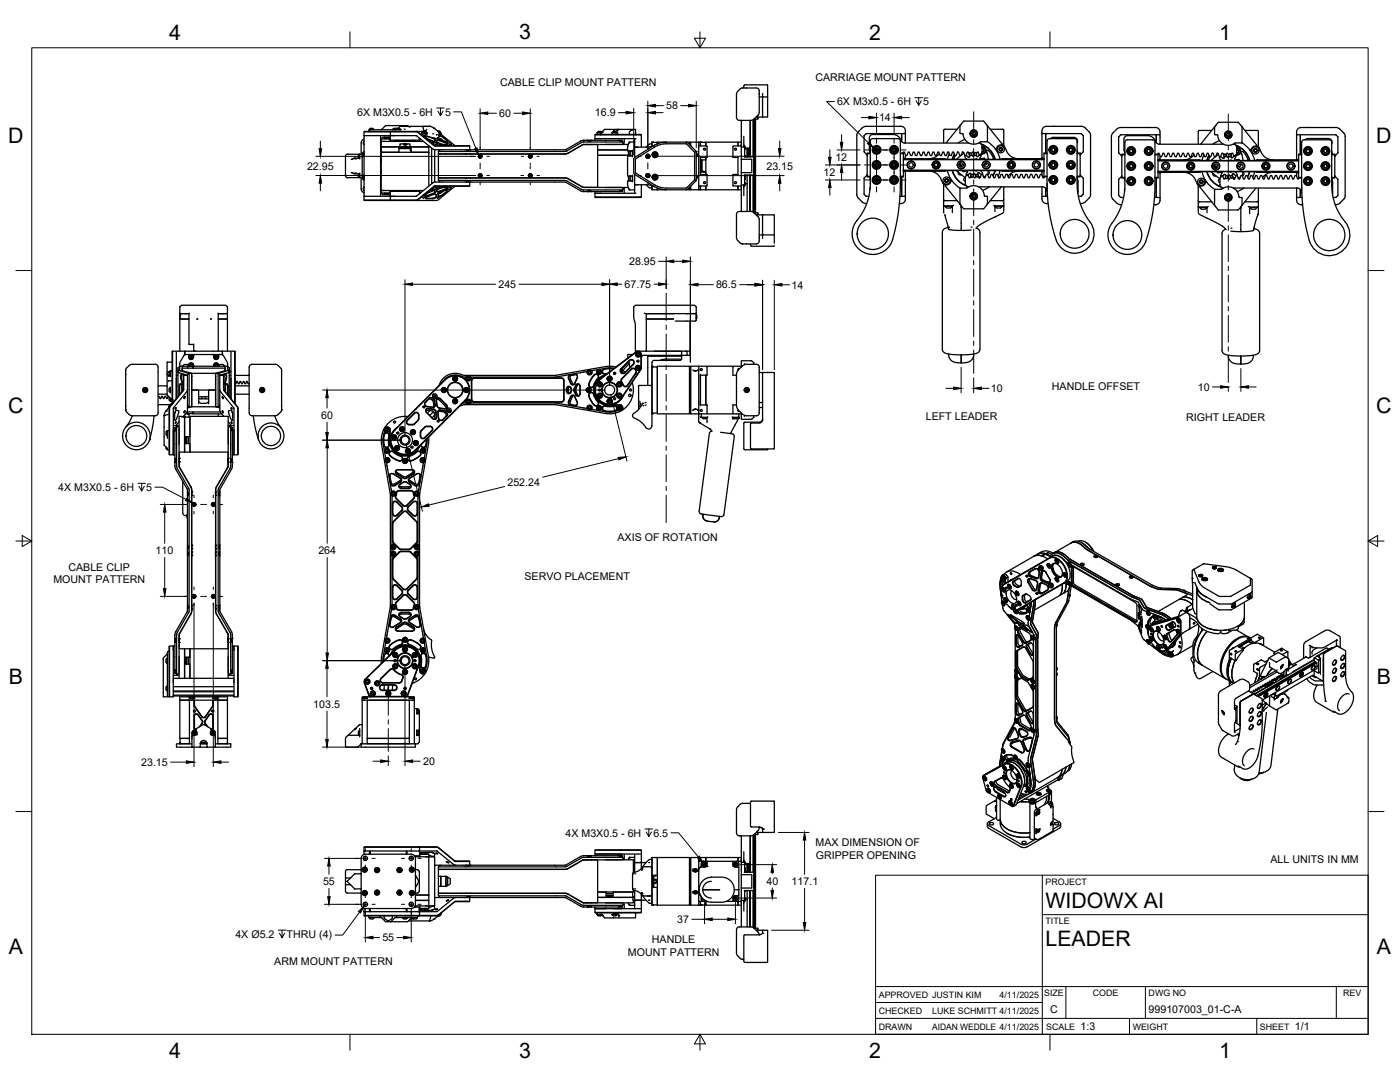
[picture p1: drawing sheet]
<svg xmlns="http://www.w3.org/2000/svg" width="559mm" height="432mm" viewBox="0 0 559 432" stroke-linecap="round" stroke-linejoin="round" font-family="sans-serif">
<defs><g id="words">
<g font-size="8.5">
<text x="67.5" y="15.8">4</text>
<text x="207.2" y="15.7">3</text>
<text x="346.9" y="15.8">2</text>
<text x="486.6" y="15.8">1</text>
<text x="3.3" y="57">D</text>
<text x="549.3" y="57">D</text>
<text x="3.3" y="165">C</text>
<text x="549.3" y="165">C</text>
<text x="3.5" y="272.9">B</text>
<text x="549.6" y="272.9">B</text>
<text x="417.3" y="362.5">WIDOWX AI</text>
<text x="417.3" y="377.5">LEADER</text>
<text x="3.5" y="380.9">A</text>
<text x="549.6" y="380.9">A</text>
<text x="67.5" y="422.2">4</text>
<text x="207.2" y="422.1">3</text>
<text x="346.9" y="422.2">2</text>
<text x="486.6" y="422.2">1</text>
</g>
<g font-size="4.3">
<text x="199.6" y="34.2">CABLE CLIP MOUNT PATTERN</text>
<text x="325.5" y="32.2">CARRIAGE MOUNT PATTERN</text>
<text x="142.5" y="46.1">6X M3X0.5 - 6H</text>
<text x="177.6" y="46.1">5</text>
<text x="199.3" y="46.7">60</text>
<text x="237.5" y="46.5">16.9</text>
<text x="265.9" y="43.7">58</text>
<text x="334.1" y="42">6X M3x0.5 - 6H</text>
<text x="368.5" y="42">5</text>
<text x="350.9" y="48.5">14</text>
<text x="333.4" y="64.3">12</text>
<text x="122.6" y="67.7">22.95</text>
<text x="305.9" y="67.7">23.15</text>
<text x="328.7" y="70.4">12</text>
<text x="251.1" y="105.8">28.95</text>
<text x="198.9" y="114.9">245</text>
<text x="249.3" y="114.9">67.75</text>
<text x="285.8" y="115.1">86.5</text>
<text x="316" y="115.2">14</text>
<text x="419.8" y="155.6">HANDLE OFFSET</text>
<text x="478.2" y="155.9">10</text>
<text x="395.5" y="156.5">10</text>
<text x="128.2" y="167.2">60</text>
<text x="369.5" y="167.7">LEFT LEADER</text>
<text x="473.5" y="167.8">RIGHT LEADER</text>
<text x="23.3" y="195.9">4X M3X0.5 - 6H</text>
<text x="58.4" y="195.9">5</text>
<text x="202.5" y="193.8">252.24</text>
<text x="62.1" y="221.1">110</text>
<text x="127.1" y="221.1">264</text>
<text x="246.5" y="216">AXIS OF ROTATION</text>
<text x="27.3" y="227.7">CABLE CLIP</text>
<text x="21.3" y="232.8">MOUNT PATTERN</text>
<text x="209.3" y="231.5">SERVO PLACEMENT</text>
<text x="125.1" y="282.4">103.5</text>
<text x="56.3" y="305.6">23.15</text>
<text x="168.9" y="305.3">20</text>
<text x="225.7" y="333.9">4X M3X0.5 - 6H</text>
<text x="260.8" y="333.9">6.5</text>
<text x="325.5" y="337.5">MAX DIMENSION OF</text>
<text x="325.6" y="342.7">GRIPPER OPENING</text>
<text x="507.1" y="344.6">ALL UNITS IN MM</text>
<text x="128.9" y="353.2">55</text>
<text x="306" y="353">40</text>
<text x="316" y="353.3">117.1</text>
<text x="270.3" y="368.4">37</text>
<text x="94" y="374.2">4X Ø5.2</text>
<text x="114.4" y="374.2">THRU (4)</text>
<text x="152.6" y="375.7">55</text>
<text x="260.2" y="376.5">HANDLE</text>
<text x="250.6" y="381.6">MOUNT PATTERN</text>
<text x="109.5" y="385.2">ARM MOUNT PATTERN</text>
<text x="419.2" y="404.2">C</text>
<text x="458.4" y="404.2">999107003_01-C-A</text>
<text x="431.3" y="411.1">1:3</text>
<text x="516.9" y="411.1">1/1</text>
</g>
<g font-size="3.5">
<text x="417.3" y="353.1">PROJECT</text>
<text x="417.3" y="368.8">TITLE</text>
<text x="350.8" y="398.2">APPROVED JUSTIN KIM</text>
<text x="399" y="398.2">4/11/2025</text>
<text x="416.8" y="397.5">SIZE</text>
<text x="436.2" y="397.5">CODE</text>
<text x="458.4" y="397.5">DWG NO</text>
<text x="536.1" y="397.5">REV</text>
<text x="350.8" y="404.5">CHECKED</text>
<text x="372" y="404.5">LUKE SCHMITT 4/11/2025</text>
<text x="350.8" y="410.9">DRAWN</text>
<text x="372" y="410.9">AIDAN WEDDLE 4/11/2025</text>
<text x="417.5" y="410.9">SCALE</text>
<text x="452.1" y="410.9">WEIGHT</text>
<text x="502.9" y="410.9">SHEET</text>
</g>
</g></defs>
<!-- layer: Visible -->
<g fill="none" stroke="#000" stroke-width=".51">
<path d="M296.3 35.1h.1M296.3 35.1l-.6 .2-1.3 1.2M296.3 35.1l6 .1 .5 .4 .3 .7M297.3 33.9h9l.1 12.6h-2M297.3 33.9l-.3 .2-.1 1M303 36.3l.1 8.5-.3 .9-2.4 2.2-5 .1a1.22 1.22 0 0 1-1.4-1.1v-9.3l.4-1.1M303 38.7h1.4v8h-2.4v-.2M304.4 37.3v1.4M304.4 38.9h2M145.3 54.1h10.5M145.3 52.6h10.5M145.3 54.1h.4"/>
<path d="M145.3 54.1v24.2h.4M145.3 55.5l-.7 .4-.4 .7-.1 5M145.3 56.4l-.3 .7 .3 .7M147.3 51.9v.6M147.4 51.7l10.5 .1M147.4 51.7h1.9M147.5 51.8l-.2 .1M149.3 51.7l-.5-.5h-1l-.4 .5M149.3 51.7v.1M151.9 56.6h.2M151.9 56.8h.2M151.9 54.1v24.2"/>
<path d="M152.1 59.2l.1 1.6h7v-1.9h4.8v1.9h7.2h-19.1v15.2M152.1 58.6h7.5v-1.2h4v1.2h7.6h-19.1M152.1 55.4h3.6v1M152.1 56.4h1.3M152.1 56.4h16.9M152.1 56.4v2.2M152.1 59.2h.1M152.2 58.6l-.1 .6M152.2 59.2h.1M153.5 54.8v.5M153.6 54.8h1.7M153.6 54.8h-.8l-.7 .6v1"/>
<path d="M153.8 50.2l-1.8 1.6M153.8 50.2h9M155.3 54.8h.1M155.3 54.8v.3M155.4 54.8l.3 .1v.5M155.4 54.8l-.4 .5-1.5-.1v-.3M155.6 54.8h.2M155.7 54.9h.1M155.8 54.1h1.7M155.8 52.6v3.3h11.5v-.8M155.8 52.6h10.2l.9 .3M156 52.5h-10.5l-.2 1.6"/>
<path d="M156 52.5h12.8M156 52.5l-.2 .1M157.3 56.4v-.3h8.7v.3M157.5 54.1h8.7l7.2 5.7h12.7M157.8 51.9v.6M157.9 51.7l-1.2 .1M157.9 51.8h2.2M157.9 51.7h1.9M157.9 51.7v.1M158 51.8l-.2 .1M158.2 51.3l-1.1-.1-.4 .5M158.3 51.2h1l.5 .5"/>
<path d="M158.3 51.2l-.4 .5M158.5 55.9v.2M159.2 58.9h4.8M159.6 51.5l.2 .2M159.6 58.6h4M159.7 50.4h11.7M159.7 50.4l-.8 .8M161.1 57.6l.1 .1M161.1 57.6h.1M161.2 57.4v.1M161.2 57.7l.6 .1M161.2 57.5h.1"/>
<path d="M161.2 57.7h.1M161.2 57.5l-.1 .1M161.8 57.8h.3M161.8 57.4l-.6 .1M162 57.4l-.8 .1M162 57.8h.1M162 57.6l-.8 .1M162 57.6h.1M162 57.7v.1M162 57.6l.1 .1M162.1 57.4v.1M162.1 57.7h-.1"/>
<path d="M162.1 57.7h.1M162.1 57.7l-.3 .1M162.1 57.7h-.9M162.1 57.5l-1 .1M162.1 57.5h.1M162.1 57.5l-.1 .1M162.8 50.2l.2 .2M164 59.2l-4.8 .1M164 59.2l-.2 .7h.2M164 59.9l-.2 .2M164.8 55.9v.2M166.1 52.4l.7 .2 6.8 5.5 13.9 .2"/>
<path d="M166.9 52.9l6.5 5.3 14.1 .1M167.6 55.2v.2M167.8 55.4h-.2v1M168.6 52.7h-.1a.84 .84 0 0 0 0 1 .84 .84 0 0 0 .9 .4l4.7 1.2 1.7-1.2 .2-.7M168.6 52.7a1.52 1.52 0 0 0 1.7 .7M168.6 52.6v.1M168.7 52.6l.7 .7h1M169.2 52.4l.9 .4zM169.4 52.3l-.7 .3M169.5 52.6l.1-.2 .2 .4M169.5 54.1l.2 .5 1.7 1.3M169.5 54.4l.7-.1 2.7 1 .6 .4-.1 .7"/>
<path d="M169.6 52.4l-.3 .1M169.6 52.4l-.3 .1 .7 .2M169.6 52.4l.3 .2M169.9 52.6l.1 .1M170 52.1h.1M170 52.7l-.1 .1M170 52.6l.4 .7M170.1 52.7l.3 .2-.1 .6M170.3 51.6l-.6 .8M170.4 53.3l-.1 .1M170.4 53.3v.1M170.9 55.5l2.2 1"/>
<path d="M171.2 58.2v16.1M171.5 50.4h.1M171.5 50.4l1.2 .4 2.1 1.6M171.5 50.4l-2.7 .1 .4 1.8M172.3 59.1v14.2M172.6 56.8a1.33 1.33 0 0 1 1.8 .8l-1.3-.3zM172.8 55l1 .7a1.13 1.13 0 0 1-.9 .9 1.13 1.13 0 0 1-1.2-.4l-.3-.3M173 51h.1M173.5 59.8v12.9M174.2 53.7h.1M174.2 56.9v.1M174.2 56.9l2.6 .8"/>
<path d="M174.3 53.8h.1M174.7 55l.7 .7 2.1 .7h1.1l-.1-.5M174.8 52.4l.7 1M174.8 53.8h.1M174.8 55.2h.1M174.8 55.1l1.2 .3 1.1 .9M174.9 52.5l.4-.1 .5 .3-.8-.1M174.9 54.8l-.1 .4M175 53.8h.1M175 52.3l-.3 .1M175.1 52.6l.1-.2 .3 .4M175.2 52.4l-.2 .1"/>
<path d="M175.2 52.4l-.1 .2M175.2 52.4l.4 .2M175.3 56.2l2.5 .8 .5 .6M175.4 56.1h-.8l-.4 .8M175.4 55.9l2.2 .8M175.4 55.9l-.9-.1-.4 .9 1.2 .9h3.2l-.1-.5-.8-.4M175.5 53.4h.1M175.5 53.4l.1 .4M175.5 54.3l.9 .2 1.9 1.6M175.6 52.6v.2M175.6 52.6v.2l-.5-.2M175.6 59.8l-.6 .7"/>
<path d="M175.7 52.6l.3 .7-.5 .1M175.8 54.1l1 .5M176 53.6l5.7 4.5M176 53.4l-.5 .1M176 53.3v.1M176.8 54.6l1.6 1.3M178.3 56.1l.1 .4M178.3 56.8a1.33 1.33 0 0 1 1.7 .8l-1.3-.3zM186.1 59.8h1.8M186.1 59.8a1.01 1.01 0 0 0 1.8 0M186.1 59.8h1.7M187.5 58.3v1.5"/>
<path d="M233 57.7h15.1M233 57.7l5.5 .1v16.9h-5.8l-5.9-3.4M233 57.6l-6.2 3.5M233.8 57.7h.1M234.4 56h1.7M234.4 56h1.6M234.4 56l-2.3 .2-6.5 3.6h-37.7M234.6 57.7h.1M236 57.7h.1M236.1 56h10.8M236.1 56a.97 .97 0 0 1-1.7 0M237.5 55.3h16.4"/>
<path d="M237.5 53.8h18.5l-18.4-.1-.1 1.6M237.5 55.3v.7M238.4 52.9h1.7M238.5 53v.6M238.5 59.8h12M240.2 52.8l-.4-.3h-1l-.4 .4M240.2 52.8h.1M240.2 52.8l-1.8 .1M240.2 52.8l1.2-1.2h12.1v2M241.7 57.6h9.1M244.3 53.1v.4M244.3 53.5l.2 .1"/>
<path d="M244.4 52.9l1.9 .1M244.4 52.9h1.9M244.5 53l-.2 .1M244.8 52.5h1M244.8 52.4l-.4 .5M245 52v.5M245 52h.1M245.8 52.4l.5 .5M245.9 53l.8 .1M246.3 52.9v.1M246.3 52v1M246.3 52h.1"/>
<path d="M246.4 51.6h.1M246.9 56h1.5h-1.4M246.9 56l.7 .4 .9 .1 .1 1.1M248.4 56v.5M248.6 56.7h-16l-7.1 3.8h-50.5M249.2 55.3v1.9h-.6M250.5 59.9l.2 .3h1.8M252.1 51.8h.4M252.2 51.9l-.9 .7-.2 1M252.5 51.8h.1M252.5 59.9v2.7M253.3 55.3v3.4h1.4"/>
<path d="M253.3 56.8l-2.2-.1-.5 1.7-.1 1.5M254.7 58.7h-1.4v4.2M256 53.8v4.9M258.4 58.7h.1M260.2 58.1l-.2-.5-.6-.2-1.5 1.3M260.2 56.7v1.7zM260.2 56.7h.6M260.8 56.7l1.6 .1v.6v-.7h12.8v1M260.8 56.7v.1M261.3 57.9l-2.6 .8h-4M265.9 56.7l-2.2 .3-2.1 .8-8.3 5M273.9 56.7l.6 .3 3.2 3.2 .2 .5"/>
<path d="M275.7 56.7v1.5M275.7 56.7l-.2 1.3M275.7 56.7l3.2 .2M278.9 58.2v17.5h.6M278.9 58.2h3.3v4.6h-2.7M279.5 56.8l.1 1.4M279.5 56.7v1.5M280.1 56.8h1.6v1.4v-1.5h12.9v1.3M280.1 56.7v.1M280.1 56.7h-1.2v1.5M294.6 58v.2M295.9 48v10.2"/>
<path d="M295.9 56.7h-1.3v1.3M295.9 58.8h1.3v3.8M296.9 54.4v4.2M296.9 58.1h.1M297 58.1v.5M297 58.1l.4 .4-.2 1.3M297.4 59.1h2M298.2 59.1v3.5M298.2 59.3h1M298.2 59.6h1M298.2 59.9h1M299.2 59.1v3.5"/>
<path d="M299.4 48v14.6M299.5 48v14.6M300.6 47.8v14.8M300.7 47.8v14.8M301.1 47.5v37.4M301.5 47.5v37.4M301.6 47.5v37.4M302.4 46.7v.8h-1.4v37.4M302.6 46.7l-.2 .8M344 51.2l-1.7 1.8-.3 .9v23.8l.3 1 1.7 1.8 1.8 .7M345.8 50.4h13.8M345.8 50.4l-1.8 .7"/>
<path d="M347 55.1v4.2M347 55l.3-.8 1.1-.5h8a4 4 0 0 1 3.7 3l.9 .4h25.6M347 59.3l.2 1.8M349 58.6v.1M350.7 58.6v.1M356 58.6v.1M357.7 58.6v.1M359.6 50.4h.1M359.7 50.4a2.23 2.23 0 0 1 1.7 3v3.7M359.9 53.3v3.2M361.4 53.1l-.3 .2h-15.4l-.8 .9v6.3l1.2 1.4M382 51.6h-4.9l-.4 .2-.1 5.3"/>
<path d="M383.2 50.2v2.9l1 .2a5.7 5.7 0 0 0 2.7 3.9l1.3 .3h1.3l1.8-.9M383.2 50.1v.1M385.1 55.7l-2.7 1.4M390.6 57.1l1.1 .5 .3 .8M391.6 57.4a8.9 8.9 0 0 1 5.6 6.2M391.7 57.6a8.8 8.8 0 0 1 5.4 6M392 59.3a.68 .68 0 0 1 .6 .7 .68 .68 0 0 1-.6 .6M392 58.4v2.3l-.5 1.4h-.6l-.5-1.4h-.4l-.5 1.4h-.5l-.5-1.4h-.4l-.6 1.4h-.5l-.5-1.4h-.4l-.5 1.4h-.5l-.5-1.4h-.5l-.5 1.4h-.5l-.5-1.4h-.4l-.5 1.4h-.6l-.5-1.4h-.4l-.5 1.4h-.5l-.5-1.4h-.5l-.5 1.4h-.5l-.5-1.4h-.4l-.5 1.4h-.6l-.5-1.4h-.4l-.5 1.4h-.5l-.5-1.4h-.5l-.5 1.4h-.5l-.5-1.4h-.4l-.5 1.4h-.5l-.6-1.4h-.4l-.5 1.4h-.5l-.5-1.4h-.4l-.5 1.4h-.6l-.5-1.4h-.4l-.5 1.4h-.5l-.6-1.4h-.4l-.5 1.4h-.5l-.5-1.4h-.4l-.2 .4M392 58.5l.7 .1 .7 .8M392 59.2a.77 .77 0 0 1 .8 .8 .77 .77 0 0 1-.8 .7M392 58.6a1.34 1.34 0 0 1 1.4 1.5 1.34 1.34 0 0 1-1.6 1.2 1.3 1.3 0 0 0 1.5-1.2 1.3 1.3 0 0 0-1.3-1.4M393.4 59.4l1.1 4.2"/>
<path d="M394 56.5l2 1.5 2 2.4M394.1 50.1l-1.5-1.8h-8l-7 8.8M394.1 50.1l5.9 7.3-.3 .4M394.1 50.1v.1M394.1 50.2v6.3l-2.8 .1M395.2 51.6h4.9l.5 .2v5.6l.4 1.3a1.75 1.75 0 0 0-1.9-.8 1.75 1.75 0 0 0-1.4 1.4M397.7 59.3l.3 1.1M397.7 59.3l-.4 .1M401 58.7h.1M401 58.7l.2 .4a5.6 5.6 0 0 0 5.2 4.2M415.9 53.1v9.9M415.9 53.1l.2 .2h15.5l.8 .9v6.3l-1.2 1.3"/>
<path d="M417.4 53.3v7.8M419.3 55.3l1.1-.5h8.2a1.49 1.49 0 0 1 1.3 2.2M419.6 58.6v.1M421.2 58.6v.1M426.6 58.6v.1M428.2 58.6v.1M428.9 55.3h-10l-.9 .6v19.7M428.9 55.3l.7 .3 .3 .7M429.9 56.3v17a25.5 25.5 0 0 0 5.7 16.1 7.8 7.8 0 0 1-3.5 11 7.8 7.8 0 0 1-10.5-4.6 71 71 0 0 1-3.7-22.5M433.2 51.2l1.8 1.8 .3 .9v23.8l-.3 1-2 2.1-1.8 .4M433.3 51.1l-1.4-.7h-14a1.96 1.96 0 0 0-2 2.7M450 55.8h10a.97 .97 0 0 1 1 1v17a70.5 70.5 0 0 1-3.7 22.4"/>
<path d="M450 54.1h8M450 54.1l-.8 .3-.6 1.1v4.3l.4 .9M450 55.8l-.7 .3-.3 .7v17a25.6 25.6 0 0 1-5.7 16 7.8 7.8 0 0 0 3.5 11 7.8 7.8 0 0 0 10.6-4.6M450.7 59v.2M452.3 59v.2M457.7 59v.2M458 54.1a4.1 4.1 0 0 1 3.7 3.1l1 .3 25.6 .1M459.3 59v.2M461.5 53.8v3.2M463 52.6a1.75 1.75 0 0 0-1.8-1.7h-14.2l-1 .4-2.1 2.1-.3 1v23.8M463 52.6v5M463 53.5l-.2 .3h-15.5l-.8 .9v6.2l1.2 1.3"/>
<path d="M478.8 52h4.9M478.8 52l-.5 .5v5.1M484.8 50.6l1.5-1.8h8l7.3 9.1-.2 .4M484.8 50.6l-5.6 7M484.9 50.6l-.1 2.9 1 .3a5.7 5.7 0 0 0 2.8 3.9 4.6 4.6 0 0 0 4.5-.7h2.4M486.7 56.1l-2.7 1.4M492.3 57.5l1.1 .6a5.1 5.1 0 0 1-.3 4.4h-.5l-.5-1.4h-.4l-.5 1.4h-.6l-.5-1.4h-.4l-.5 1.4h-.5l-.6-1.4h-.4l-.5 1.4h-.5l-.5-1.4h-.4l-.6 1.4h-.5l-.5-1.4h-.4l-.5 1.4h-.5l-.6-1.4h-.4l-.5 1.4h-.5l-.5-1.4h-.4l-.5 1.4h-.6l-.5-1.4h-.4l-.5 1.4h-.5l-.5-1.4h-.4l-.6 1.4h-.5l-.5-1.4h-.4l-.5 1.4h-.6l-.5-1.4h-.4l-.5 1.4h-.5l-.5-1.4h-.5l-.5 1.4h-.5l-.5-1.4h-.4l-.5 1.4h-.6l-.5-1.4h-.4l-.5 1.4h-.5l-.5-1.4h-.4l-.5 1.4h-.6l-.5-1.4h-.4l-.2 .5M493.2 57.9a8.9 8.9 0 0 1 5.7 6.1M493.4 58.1a8.8 8.8 0 0 1 5.3 5.9M493.6 59.8a.68 .68 0 0 1 .7 .6 .68 .68 0 0 1-.7 .7M493.6 58.9a2.78 2.78 0 0 1 2.1 2.7M493.6 59.7a.77 .77 0 0 1 .8 .8 .77 .77 0 0 1-.8 .7"/>
<path d="M493.6 59.1a1.34 1.34 0 0 1 1.4 1.4 1.34 1.34 0 0 1-1.6 1.2 1.3 1.3 0 0 0 1.6-1.2 1.3 1.3 0 0 0-1.4-1.4M495.7 57l1.5 1.1 1.7 1.8M495.7 50.6v6.2l-.2 .2M496.9 52h4.9M498.9 59.9l1.2 2 .7 2.1M499.4 59.8l-.5 .1M501.8 52l.5 .5M502.3 52.5v5.4l.3 1.3M502.6 59.1v.1M502.6 59.2l.2 .3a5.6 5.6 0 0 0 5.2 4.3M502.6 59.2a1.75 1.75 0 0 0-2.4-.7 1.75 1.75 0 0 0-.6 2.4M517.5 52.6v11.2"/>
<path d="M517.5 53.5l.3 .3 15.5 .1M519 53.8v7.8M519.3 50.9h.1M519.3 50.9l-1.3 .5-.5 1.2M519.3 50.9h13.8M520.9 55.8l1.1-.5h8.2a1.49 1.49 0 0 1 1.4 2.2M521.2 59v.2M522.9 59v.2M528.2 59v.2M529.9 59v.2M533.1 50.9l1.5 .4 1.8 1.9 .5 .8v24.2M533.3 53.9l.7 .7v6.3l-1.2 1.5"/>
<path d="M138.6 61.6h.1M138.6 61.6l-.7 .6 .1 8.3 .6 .4h5M138.6 61.6l6 .1M140.3 68.9l1.2 .5h2.1M141.4 69.2l.8-.2-.6 .3M141.6 63.1l.6 .3-.8-.1M143 69.4v1M143.1 69.3l-.1 .1M143.1 63.1l-.1-1 .5-.5v1.5M143.5 69.4v1.4l-.5-.4M143.6 69v1.9l1-.2M143.6 61.6v1.8"/>
<path d="M143.6 63.1h-2.1l-1.2 .5M144.1 70.9v4.5M144.2 75.4l.2 .8 .9 .8M144.6 69.7l.3 .4 .4-.2a.99 .99 0 0 0-.7 .9 .99 .99 0 0 0 .7 1M145.1 62.4l-.5 .3M145.3 70.6v.6v-.5M145.3 61.3v.5M145.3 79.8h10.5M145.3 60.6l-.5 .3-.2 .7v8.1v1.5l.7 .6M145.3 70.5l-.2 .4 .2 .4M145.3 61.1l-.2 .4 .2 .5M145.3 60.6a.99 .99 0 0 0-.7 1 .99 .99 0 0 0 .7 .9l-.2-.1"/>
<path d="M145.3 74.7l-.3 .7 .3 .7M151.9 75.8h.2M151.9 75.7h.2M151.9 68.2v.5M151.9 63.8v.4M151.9 71.2l.3 .1M151.9 67l.3 .6M151.9 71l.3 .1M151.9 68.1v.7M151.9 63.6v.8M151.9 67.9v1.1M151.9 63.4v1.1"/>
<path d="M152.1 76h16.9M152.1 77h3.6v-1l.1 3.8M152.1 76h1.3M152.1 76v1l.7 .7h.8M152.2 61.1l-.3 .2M152.2 61.3l-.3 .2M152.2 64.8l-.3 .6M153.5 77.2v.4M153.6 77.7h1.7M155 77.2h-1.5v.4M155.1 77.2l.3 .5M155.3 77.7h.1"/>
<path d="M155.3 77.3v.3M155.6 77.7h.2M155.7 77v.5l-.3 .2M155.7 77.5h.1M155.8 76.3h11.7M155.8 78.3h-10.5v1.5l10.7 .2M155.8 78.4h1.7M155.8 78.3h1.7M155.8 79.8l.2 .2M167.5 76v1.3M167.6 76v1h.2M167.6 77v.2"/>
<path d="M171.4 76.5l-2 1.7 1.1 .1M172.3 76.4l-1.4 .5M172.7 73l-6.5 5.3h-8.7M172.8 75.3l1.6-.5a1.13 1.13 0 0 1-1.7 .7zM173.1 76l-.8 .4M173.3 76l.2 .7-.6 .5-2.7 .9-.7-.1M173.5 76.1l.3 .6-.3 .4-3 1.2M173.6 76.1l-1.1-.1-1.1 .5M173.8 77.5l.3 .9-.7 .5h-3.4M174.1 77.6l.2 .9-1.4 .8h-2.9l.1-.5 .8-.4M174.1 77.6l-.7-.1-2.5 .9M174.2 75.5h.1"/>
<path d="M174.2 75.5l.4 .9 .8-.1M174.8 77.2v.1M175 60.5v.9h10.6M175 72h50.5l7.1 3.8h16M175.8 74.8h2.4M175.8 74.8l-1.6 .7 .3 1.1 3.1-.9M176 61.4v.1M176 71h.1M176.8 74.8l-2.6 .7M177.1 76.2l-1.3 .9-1 .2M177.2 76.1l-1.8 .7-.7 .5 .4 1.1 1.7-.5M177.3 76.1h1.4l-1.9 1.8"/>
<path d="M178 61.4v.1M178 71h.1M178.2 74.8l.3 .3-.9 .6M178.3 76.4l-2.6 1.7h-.6l-.3-.8M178.3 74.8l-.5 .6-2.5 .9M178.4 76l-.1 .4M178.5 75.3l1.5-.5a1.13 1.13 0 0 1-1.7 .7zM181.7 74.3l-7.1 5.6-8.5 .1M185.6 61.4h39.9M185.6 61.5h-10.5v9.4l50.4 .1 1.3 .3M186.1 72.7h1.8M186.1 72.7h-12.7l-.7 .3"/>
<path d="M186.1 72.7a1.01 1.01 0 0 1 1.8 0M186.1 72.6h1.7M186.3 71h.1M186.3 61.4v.1M187.5 74.2l-13.9-.1-7.3 5.7h-10.5M187.5 74.2l-13.9 .1-6.8 5.5-.7 .2M187.5 72.7v1.5M187.7 61.4v.1M187.7 71h.1M187.9 72.7h37.6l6.6 3.6 2.3 .2M225.5 71h-50.5v1l.6 .7M226.8 61.1l-1.3 .4"/>
<path d="M226.8 61.1l-1.3 .3M233 74.8h15.1M233.8 74.8h.1M234.4 76.4a.97 .97 0 0 1 1.7 .1M234.4 76.5h1.7M234.6 74.8h.1M236 76.4l-1.6 .1M236 74.8h.1M236.1 76.5h10.8M237.5 77.1l.1 1.7 18.4-.2h-18.5M237.5 76.5v.7M238.5 62h12.3"/>
<path d="M241.7 74.8h9.1M246.9 76.5h1.4M247 76.4l1.3 .1M248.4 76v.4M248.6 75.1h.6M248.6 75.8l-1.7 .7M248.6 74.8v1M249.2 74.8v2.3M250.7 70.2v2M250.7 60.2v2M251.5 70.3v1.8M251.5 60.3v1.8"/>
<path d="M251.5 70.3h.9M251.5 60.3h.9M252.4 70.3v1.8M252.4 60.3v1.8M252.4 70.3l.1 .1M252.4 60.3l.1 .1M252.5 72.1h-1M252.5 62.1h-1M252.5 72.2l-1.9 .1v1.8l.6 1.7 2.1-.2M252.5 62.2h-1.8l-.2 .4v7.5l2 .1M252.5 69.9v2.7M253.3 69.6l7.6 4.7"/>
<path d="M253.3 62.8l-.4 .8 .4 10.1h1.4M253.6 63.6v5.3M253.6 63.6l7.6-4.9 1.9-.9 2.8-.4h8.1l3.2 3.3v11l-3.2 3.3h-8.8l-3.3-.9-8.3-5.2M253.9 77.1l-16.4 .1M254.7 73.7h4l2.6 .8M254.7 73.7h-1.4v3.4M256 73.7v4.9M257.9 73.7l1.5 1.3 .6-.2 .2-.4M258.4 73.7h.1M260.2 74.1v1.6h2.2M260.6 62.3h.1M260.6 61.2h.1"/>
<path d="M260.6 71.2h.1M260.6 70.2h.1M260.9 74.3l2.8 1.1 2.2 .3M262.2 62.3h.1M262.2 61.2h.1M262.2 71.2h.1M262.2 70.2h.1M262.4 75.1v.6M275.2 74.7v1h-12.8M275.5 74.4l.2 1.3M275.7 74.3v1.4M277.7 72.3l-3.2 3.2-.6 .2"/>
<path d="M277.9 61.1l.2 .3M277.9 69.8l.2 1.3M277.9 71.7v.1M277.9 60.6v.1M277.9 71.8h.1M277.9 60.6h.1M277.9 60.7v11M277.9 71.7l-.2 .6M278.1 61.4l-.2 1.3M278.1 70.2l.5 .7M278.1 71.1l-.2 .2M278.1 61.4l.3 .6"/>
<path d="M278.1 61.4l.4 .5M278.4 62.2h.1M278.4 70.5l-.3 .5M278.5 62.1h.1M278.5 70.5l-.4 .5M278.6 61.6l-.5 .7M278.9 75.6l-3.2 .1M279.5 75.7h2.2M279.5 74.2v1.5M279.5 69.6h2.7v4.6h-3.3M279.5 62.5v7.5M279.6 74.2v1.5"/>
<path d="M279.6 62.8v6.8M279.8 63.8h1.9v-1v6.8v-1h-1.9zM279.9 63.8v4.8M280.2 68.4h.7v.2M280.2 63.8v4.8M280.9 68.4h.1M281 68.6v-.2l.1 .2M281.7 74.2v1.5M281.7 75.7h14.2M294.6 74.2v1.5M294.6 62.8h-2.1v-4.6h3.4v16M294.6 69.6h-2.1v4.6h3.4"/>
<path d="M294.6 62.5v7.5M295.9 74.2v10.2M295.9 63.8l4.2-.1-.1 5.2h-3.9l-.2-.2M296.9 74.5v3.5M296.9 73.8v.7M297 73.8l-.1 .6M297.1 69.8l3.6 .1M297.2 72.7l.2 1.3-.4 .4M297.2 69.9v3.7h-1.3M297.2 62.2h.4v.4M297.2 70.8h.4M297.2 71.6h.3"/>
<path d="M297.4 73.3h.8M297.5 70.8v.8l.1-.8M297.6 69.9v.9M298.2 61.6h1M298.2 60.3h1M298.2 61.2h1M298.2 62.2h1M298.2 61.9h1M298.2 60.6h1M298.2 60.9h1M298.2 69.9v14.5M299.2 73.3h.2"/>
<path d="M299.2 69.9v14.5M299.4 69.9v14.5M299.5 69.9v14.5M300.6 69.9v14.7M300.7 62.6h-3.6M300.7 69.9v14.8M300.7 62.6v7.3M346.1 70.3h1.3M346.1 61.3v9.3h1.3M346.1 61.3h1.3M346.1 69.7l-1.2 1.5v6.2l.8 .9h1.1M347.2 70.6l.2 1"/>
<path d="M347.3 74.7l-.1 1M347.4 61.1h-1.3v.2M349 60.9v.2M349 64.6v.1M349 66.9v.2M349 70.6v.1M349 72.9v.2M350.7 60.9v.2M350.7 64.6v.1M350.7 66.9v.2M350.7 70.6v.1M350.7 72.9v.2"/>
<path d="M356 60.9v.2M356 64.6v.1M356 66.9v.2M356 70.6v.1M356 72.9v.2M357.7 60.9v.2M357.7 64.6v.1M357.7 66.9v.2M357.7 70.6v.1M357.7 72.9v.2M359.2 78.3h1.9l.3 .3M359.4 61.1h1.2v9.5h-1.2"/>
<path d="M359.4 70.3h1.2M359.4 61.3h1.2M359.9 70.6v7.7M360.6 68.4l.8 .3M360.6 63.6h56.1M360.6 63.7h56.1M360.6 63.3h16.4M360.6 67.9h56.1M360.6 68.1h56.1M360.6 63.2h.5M361.4 63l-.3 .2M361.4 68.7v9.9"/>
<path d="M361.4 61.8v1.5M361.4 68.3v.4M361.4 78.6v.9M361.4 79.5l-.5 1.2-1.2 .5M370.9 68.3a6 6 0 0 1 5.4 4.6M375 61.3l-2.1 1.6-2 .4M376.3 72.9v.1M376.3 72.9l.4 1.3M376.6 79.6l.5 .5M376.6 74.2v5.4M377 63.3l.7 .3M377.5 71.6h.6"/>
<path d="M377.5 71.6a.54 .54 0 0 0-.1 .8 .54 .54 0 0 0 .8 0 .54 .54 0 0 0-.1-.8M377.6 73.8l-.3 .4 6.4 7.9M377.7 68.1l-.7 .2h-16.4M378.1 71.6h-.6M378.1 71.6a.58 .58 0 0 1 .2 .8 .58 .58 0 0 1-.9 0 .58 .58 0 0 1 .1-.8M378.1 68.1l.7 2.1 1.2 2M378.7 60.7l-.6 .3M378.9 61.3l-.8 2.3M379.3 71.2l.2 1.1M379.5 72.3a1.75 1.75 0 0 1-1.4 1.5 1.75 1.75 0 0 1-1.8-.9M380 72.2l-.4 .1M380 72.2l1.7 1.8 1.6 1.1"/>
<path d="M380.1 68.1a8.9 8.9 0 0 0 5.6 6.1M380.2 68.1a8.8 8.8 0 0 0 5.4 5.9M380.9 61.5l-.8 2.1M381 61.6l-.8 2M381.3 62.1l-.6 1.5M381.9 68.1l3.5 2.8M382.2 60.7h.1M382.4 68.6a1.01 1.01 0 0 0 .3 1 1.01 1.01 0 0 0 1.1 .2M383 65.2l.3 .6-.3 .6zM383.2 65.1l.2 .7-.2 .8M383.5 62.1l-1.6 1.4M384.2 60.7l.5 .4"/>
<path d="M384.2 68.1a1.02 1.02 0 0 0 1.6 0 .52 .52 0 0 1 .4 .5 .52 .52 0 0 1-.4 .5 .52 .52 0 0 0 0 .9 .52 .52 0 0 0 .8-.3l.4-.5h.4M384.5 65.6l-.9 .4 .1 .4 .4 .2M384.7 61.2l-1 .7M385.3 71a.62 .62 0 0 0-.7 .7 .62 .62 0 0 0 .7 .6M385.3 73.2l.3 .8 1 .5M385.4 62l.7 .3a.51 .51 0 0 0 .7 .4 .51 .51 0 0 0 .1-.9 .53 .53 0 0 1 .3-.8 .53 .53 0 0 1 .6 .6l.2 .5 .5 .1M385.4 62a1.08 1.08 0 0 0 .4 1.6M387.4 69.2l.2 .2a.96 .96 0 0 0 .5 1.4M388.5 62.2l.2-.1a.96 .96 0 0 1 .9-1.2l.2 .7a.49 .49 0 0 0-.1 .7 .49 .49 0 0 0 .7 .1M389 69.4l.9 1.3M389 69.4l-.4 .2-.5 1.2M389.3 68.1h.6h-.5"/>
<path d="M389.4 63.6h.5h-.6M390.4 62.4a.63 .63 0 0 1 .5-.7 .63 .63 0 0 1 .7 .4l-.4 .8M390.5 68.9l.4 .1M390.5 68.9l-.3 .3a1.04 1.04 0 0 1-.3 1.5M390.6 74.6h25.7a2.15 2.15 0 0 1 1.7 1.8M391.2 62.9v.4M391.2 63.3l.4 .2a.87 .87 0 0 1 1.4 .1M391.3 70.6l-.4 .4M391.4 70.5l-.6 .5M391.4 70.3l-.7 .6M391.5 68.1v.1a.98 .98 0 0 1 .4 1.4l-1-.6M392.5 70.2l.7 .6"/>
<path d="M392.5 70.4l.6 .6-.5-.5M393.2 65.1l.4 .2M393.6 65.2v.5l-.8 .3M393.7 60h.3a4.9 4.9 0 0 1 2.5 3.6M394 61.2l-.5-.4-1 .6h-.8M394.2 69.6l.3-1.5a1.01 1.01 0 0 1-.2 1.7M394.9 74.6l-2.7 1.4M397.1 68.1l-.8 1.9M397.2 68.1l-.8 2.1M398 60.4l1.2 3.2M399.1 70.7l-.5 .2M399.2 68.1l-.8 2.2"/>
<path d="M399.2 60.1h.6M399.2 60.1a.54 .54 0 0 1-.1-.8 .54 .54 0 0 1 .8 0 .54 .54 0 0 1-.1 .8M399.6 68.1l.7 .2M399.7 74.6l-5.6 7M399.8 60.1a.58 .58 0 0 0 .1-.9 .58 .58 0 0 0-.9 0 .58 .58 0 0 0 .2 .9M399.8 60.1h-.6M400.3 68.3h16.4M400.3 63.3h16.4M400.3 63.3l-.7 .3M400.6 79.6l-.5 .5M400.6 74.6v5M406.4 68.3l-2.6 .7-1.5 1.4"/>
<path d="M415.9 74.6v4.9M415.9 63v.3M415.9 68.3v1.6M415.9 63l.2 .2M415.9 79.5a1.95 1.95 0 0 0 2.5 1.7M416.1 63.2h.6M416.7 68.4l-.8 .3M416.7 70.3h1.2M416.7 61.3h1.2M416.9 70.6l-.2 .4h-.4l-.5-1.4h-.6l-.5 1.4h-.4l-.5-1.4h-.5l-.5 1.4h-.4l-.5-1.4h-.6l-.5 1.4h-.4l-.5-1.4h-.5l-.5 1.4h-.5l-.5-1.4h-.5l-.5 1.4h-.4l-.5-1.4h-.6l-.5 1.4h-.4l-.5-1.4h-.5l-.6 1.4h-.4l-.5-1.4h-.5l-.5 1.4h-.4l-.5-1.4h-.6l-.5 1.4h-.4l-.5-1.4h-.5l-.5 1.4h-.4l-.6-1.4h-.5l-.5 1.4h-.4l-.5-1.4h-.5l-.6 1.4h-.4l-.5-1.4h-.5l-.5 1.4h-.4l-.6-1.4h-.5l-.5 1.4h-.4l-.5-1.4h-.5l-.6 1.4h-.4l-.5-1.4h-.5l-.5 1.4v2.2M417.4 75.2v3.1M417.9 61.1h-1.2v9.5h1.2"/>
<path d="M418.1 78.3h-2l-.2 .3M419.6 60.9v.2M419.6 64.6v.1M419.6 66.9v.2M419.6 70.6v.1M419.6 72.9v.2M421.2 60.9v.2M421.2 64.6v.1M421.2 66.9v.2M421.2 70.6v.1M421.2 72.9v.2M426.6 60.9v.2"/>
<path d="M426.6 64.6v.1M426.6 66.9v.2M426.6 70.6v.1M426.6 72.9v.2M428.2 60.9v.2M428.2 64.6v.1M428.2 66.9v.2M428.2 70.6v.1M428.2 72.9v.2M429.9 60l.1 1.1M429.9 70.3h1.2M429.9 61.1h1.2v9.2"/>
<path d="M429.9 61.3h1.2M429.9 71.4l.4 1-.1 4.7M430 70.6v.9M431.1 70.3v.3h-1.2M431.2 69.7v.2M431.2 69.9l1.2 1.3v6.2l-.8 .9h-1.2M431.2 61.8v.1M443.6 78.2l.3 .9 2.1 2.1 1.7 .5M447.7 62.2l.1 .2M447.7 70.4l-1.2 1.2v6.3l.8 .9h1.2M447.8 70.2l-.1 .2M447.8 70.8h1.2"/>
<path d="M447.8 61.8v9.2h1.2M447.8 61.8h1.2M448.9 71l.1 1.1M448.9 60.6v.9M449 75.2l-.1 1M449 61.6h-1.2v.2M450.7 61.4v.2M450.7 65v.2M450.7 67.4v.2M450.7 71v.2M450.7 73.4v.2M452.3 61.4v.2"/>
<path d="M452.3 65v.2M452.3 67.4v.2M452.3 71v.2M452.3 73.4v.2M457.7 61.4v.2M457.7 65v.2M457.7 67.4v.2M457.7 71v.2M457.7 73.4v.2M459.3 61.4v.2M459.3 65v.2M459.3 67.4v.2"/>
<path d="M459.3 71v.2M459.3 73.4v.2M460.8 78.8h2l.2 .2M461 61.6h1.2v9.4h-1.2M461 70.8h1.2M461 61.8h1.2M461.5 71v7.8M462.2 68.9l.8 .2M462.2 68.4h56.1M462.2 68.8h16.4M462.2 63.8h16.4M462.2 64.2h56.1"/>
<path d="M462.2 68.5h56.1M462.2 64.1h56.1M463 63.4l-.8 .3M463 69.2v9.8M463 79a2.08 2.08 0 0 1-2.5 2.7M463 62.3v1.5M463 68.8v.4M472.6 68.8a5.9 5.9 0 0 1 5.3 4.6M476.6 61.7l-2.1 1.7-1.9 .4M477.9 73.4h.1M477.9 73.4l1.3 .9M477.9 73.4l.4 1.3v5.4l.5 .4"/>
<path d="M478.6 63.8l.7 .2M479.1 72.1h.6M479.1 72.1a.54 .54 0 0 0-.1 .8 .54 .54 0 0 0 .8 0 .54 .54 0 0 0-.1-.8M479.2 74.3l-.3 .4 5.9 7.3M479.3 68.5l-.7 .3M479.7 72h-.5M479.7 72a.58 .58 0 0 1 .2 .9 .58 .58 0 0 1-.9 0 .58 .58 0 0 1 .2-.9M479.8 68.5l1.2 3.2M480.3 61.2l-.5 .2M480.5 61.8l-.7 2.2M481 71.7l.2 1.1M481 71.7l.6 1"/>
<path d="M481.2 72.8a1.75 1.75 0 0 1-2 1.5M481.6 72.7l-.4 .1M481.6 72.7l1.8 1.8 1.5 1.1M481.7 68.5a8.9 8.9 0 0 0 5.7 6.2M481.8 68.5a8.8 8.8 0 0 0 5.4 6M482.5 61.9l-.8 2.1M482.6 62.1l-.8 1.9M482.9 62.5l-.5 1.5M483.5 68.5l3.5 2.8M483.5 68.5l.1 .1M483.6 64h-.1M483.8 61.1v.1"/>
<path d="M484 69.1a1.01 1.01 0 0 0 .4 1 1.01 1.01 0 0 0 1 .1M484.7 65.6l.2 .7-.2 .6v-1.2M484.8 65.5l.2 .8-.2 .7M485.1 62.5l-1.5 1.5M485.3 66.9l.4 .2M485.9 61.1l.4 .5M485.9 68.5a1.02 1.02 0 0 0 1.6 .1l.2 .6M486.1 66.1l-.8 .4v.4M486.4 61.6l-1.1 .8M486.9 71.5a.62 .62 0 0 0-.6 .6 .62 .62 0 0 0 .6 .6M487.6 75.5a4.3 4.3 0 0 1 4.5-.5 4.3 4.3 0 0 1 2.5 3.7l1.1 .3v3M487.6 75.5l-2.7 .1v6.4"/>
<path d="M487.7 69.2a.63 .63 0 0 0-.4 .7 .63 .63 0 0 0 .5 .5l.7-.6M488 63.1a.63 .63 0 0 0-.6-.5 .63 .63 0 0 0-.6 .4l.6 1M488.6 61.6l-.1 .7a.5 .5 0 0 1 .2 .6 .5 .5 0 0 1-.6 .3l-.1-.1M488.6 61.6a1.23 1.23 0 0 1 1.2 1.1h.1M488.9 69.6l.3 .3a.96 .96 0 0 0 .5 1.4l.4-.7a.52 .52 0 0 1 .4-.7 .52 .52 0 0 1 .6 .6 .52 .52 0 0 0 .6 .6 .52 .52 0 0 0 .3-.8 .51 .51 0 0 1-.2-.7 .51 .51 0 0 1 .6-.2l1.1 .7M488.9 69.6l-.4 .1M490.8 61.3l-.5 1.2-.4 .2M490.8 61.3a1.21 1.21 0 0 1 .6 1.5 .5 .5 0 0 0 .6 .1 .5 .5 0 0 0 .3-.5 .53 .53 0 0 1 .8-.3 .53 .53 0 0 1 0 .9 .51 .51 0 0 0-.2 .8 .51 .51 0 0 0 .9-.1l.7-.1M491.5 64h-.5h.6M491.6 68.5h-.6h.5M492.3 75h25.6a2.08 2.08 0 0 1 1.7 1.8M493 71l-.4 .4"/>
<path d="M493 70.9l-.5 .5M493.1 70.8l-.7 .5M493.1 68.5l.1 .2a.98 .98 0 0 1 .3 1.4M494.1 70.7l.7 .4M494.2 70.9l.6 .5M494.5 63.6l.2 .4M494.7 64v.1M494.8 61.4l-.7 .5h-.7M494.8 61.4l.5-.1 .3 .3M494.8 71.1l.1 .1M494.8 65.5l.4 .2M495.2 65.7l.1 .4-.9 .4"/>
<path d="M495.3 60.5l.3-.1a5 5 0 0 1 2.6 3.6M495.7 61.6l.4 2.4M495.9 70.1l.3-1.6a1.01 1.01 0 0 1-.3 1.7M496.5 75l-2.7 1.4M498.7 68.5l-.8 2M498.9 68.5l-.9 2.1M500.8 68.5l-.8 2.3M500.8 71.1l-.6 .3M500.8 60.5h.6M500.8 60.5a.54 .54 0 0 1-.1-.8 .54 .54 0 0 1 .8 0 .54 .54 0 0 1-.1 .8M501.3 68.5l.6 .3h16.4M501.3 75l-7 8.8h-8l-1.5-1.8"/>
<path d="M501.4 60.5a.58 .58 0 0 0 .2-.8 .58 .58 0 0 0-.9 0 .58 .58 0 0 0 .1 .8M501.4 60.5h-.6M502.3 75v5.1M508 68.8l-2.5 .7-1.5 1.3M517.5 75v3.7a2.25 2.25 0 0 0 1.8 3M517.5 68.8v1.5M517.5 63.4l.8 .3M518.3 63.8h-16.4l-.6 .2M518.3 68.9l-.8 .2M518.3 70.8h1.2M518.3 61.8h1.2M518.5 71l-.2 .5h-.4l-.5-1.5h-.5l-.5 1.5h-.4l-.5-1.5h-.6l-.5 1.5h-.4l-.5-1.5h-.5l-.6 1.5h-.4l-.5-1.5h-.5l-.5 1.5h-.4l-.6-1.5h-.5l-.5 1.5h-.4l-.5-1.5h-.5l-.5 1.5h-.5l-.5-1.5h-.5l-.5 1.5h-.4l-.5-1.5h-.6l-.5 1.5h-.4l-.5-1.5h-.5l-.5 1.5h-.4l-.6-1.5h-.5l-.5 1.5h-.4l-.5-1.5h-.6l-.5 1.5h-.4l-.5-1.5h-.5l-.5 1.5h-.5l-.5-1.5h-.5l-.5 1.5h-.4l-.5-1.5h-.5l-.6 1.5h-.4l-.5-1.5h-.5l-.5 1.5h-.4l-.5-1.5h-.6a4.2 4.2 0 0 0 .1 4.7l.8 .3"/>
<path d="M519 75.6v3.2M519.5 73.8a72.8 72.8 0 0 0 3.9 24 8.3 8.3 0 0 0 12.4 2.3 8.3 8.3 0 0 0 .3-12.6 22.8 22.8 0 0 1-4.6-13.7l.1-17a.97 .97 0 0 0-1.1-1h-9.9l-1 .6v19.6M519.5 61.6h-1.2v9.4h1.2M519.7 78.8h-1.9l-.3 .2M521.2 61.4v.2M521.2 65v.2M521.2 67.4v.2M521.2 71v.2M521.2 73.4v.2M522.9 61.4v.2M522.9 65v.2M522.9 67.4v.2"/>
<path d="M522.9 71v.2M522.9 73.4v.2M528.2 61.4v.2M528.2 65v.2M528.2 67.4v.2M528.2 71v.2M528.2 73.4v.2M529.9 61.4v.2M529.9 65v.2M529.9 67.4v.2M529.9 71v.2M529.9 73.4v.2"/>
<path d="M531.5 61.6h1.3v9.2M531.5 70.8h1.3M531.5 61.8h1.3M531.5 71.9l.4 .9-.1 4.7M531.6 60.5l.1 1M531.7 71l-.1 .9M532.8 70.8v.2h-1.3M532.8 70.2l1.2 1.3v6.4l-.7 .8M533.3 78.7l-1.2 .1M536.9 78.2l-.3 .9-1.7 1.9-1.8 .7M156 80h10.1M296.3 97.3h5.6"/>
<path d="M299.6 97.3v.7l.4 .2M300 98.3h8.9M300.9 84.9l1.7 1.6 .4 .8v7.8a1.77 1.77 0 0 1-.4 2l-.7 .2M301 84.9l-1.2-.5h-4.3a1.28 1.28 0 0 0-1.5 1.2v9.5l1.5 1.9 .8 .3M301 84.9h1.6v.8M301.8 85.7h2.6v8h-1.4M302.4 84.9v.8M304.4 93.7v1.5M304.4 93.6l4.5 .1M308.9 85.7l-4.5 .2M308.9 85.7l.2 11.4M309.1 93.6l-.2 .1"/>
<path d="M309.1 98.1l-.2 .1M345.8 81.2h.1M356.3 95.5a8.3 8.3 0 0 1-12.4 4.7 8.3 8.3 0 0 1-1.1-13.2 22.8 22.8 0 0 0 4.6-13.7v-17.4l1-.6h10a.97 .97 0 0 1 1 1v17a82.6 82.6 0 0 1-3.1 22.3M359 81.2h.6M359.6 81.2h.1M376.7 81.9l.2 .3M377 85.8l1.6 5.7M377.1 80.1h-.5l.1 4.9M377.1 80.1h4.9M377.2 82.3h2.9M377.2 82.2v.1M378.5 90.8l-1.8 .6-.6 1.3v46.6l.4 1a8.4 8.4 0 0 0 5.9 1.3 15.4 15.4 0 0 0 8.3-1.1l.4-1.2v-46.6l-.3-.9-1.1-.8"/>
<path d="M378.5 91.5l4.1 .5 5-.2M380.1 82.3a1.73 1.73 0 0 1-2.9 0M380.1 82.2v.1M380.1 82.3v2.5M380.6 81.9l-.4 .3h-3.3M383.2 81.5v-6.2l.2-.2h2.4a4.4 4.4 0 0 1 4.6-.6 4.4 4.4 0 0 1 2.6 3.8l1.1 .3v2.9M383.6 82.1v9.9M394.1 81.6l-1.5 1.7h-8l-.9-1.2M395.2 80.1h4.9M396.6 81.9l.5 .3h3.3M397.1 82.2v2.2M397.2 82.3h2.9"/>
<path d="M397.2 82.2v.1M397.2 82.3l.7 .7M397.9 83h1.5M400.1 82.3l-.7 .7M400.1 82.2v.1M400.1 80.1h.5v4.1M400.6 84.6l-.5 .5-9.1 4.6-1.5 1.5M400.6 81.9l-.2 .3M478.3 82.4l.2 .2M478.3 85l.5 .6 8.6 4.3 2 1.8M478.8 80.5h-.5v4.2M478.8 80.5h4.9"/>
<path d="M478.8 82.8h2.9M478.8 82.7v.1M478.9 82.7l.6 .7M479.5 83.5h1.5M481.7 82.7v.1M481.7 82.7l-.7 .7M481.8 82.7v2.2M482.3 82.4l-.5 .3h-3.3M495.3 82.6v9.8M496.9 80.5h4.9M498.8 82.7v2.6M498.8 82.8h2.9"/>
<path d="M498.8 82.7v.1M498.9 82.7l.6 .7M499.5 83.5h1.5M500.4 92l-4.1 .4-5-.2M500.4 91.2l1.8 .7 .6 1.3v46.6l-.4 1a8.4 8.4 0 0 1-5.9 1.3 15.4 15.4 0 0 1-8.3-1.2l-.4-1.1v-46.6l.3-1 1.1-.7M501.7 82.7v.1M501.7 82.7l-.7 .7M501.8 80.5h.5l-.1 4.9M502.1 85.8l.1-.4-1.9 6.6M502.3 82.4l-.3 .3h-3.3l-.4-.3M502.3 80l-.5 .5M519.3 81.7h.1"/>
<path d="M519.3 81.7h.6M533 81.7h.1M71.8 125.7h.1M71.8 125.2h3.6M71.8 122.6v2.4M71.8 125.7v14.4M71.8 122.5l.6-.7h17.7l.7 .7v2.5M71.8 125l.2 .1M71.9 125.7v1.6h3.5h-3.6M75.4 125.2h-3.6v.5M75.4 125.1l.2 12.4M75.5 125l-.1 .1"/>
<path d="M75.6 137.5h1.7M77.3 137.3v2.7l.3 .1M87.1 125v.1M87.1 127.3h3.7M87.1 125.2h3.7M87.1 125.1l-.1 15M90.8 125l-.2 .1M90.8 125.2v14.9M253.6 130.2v9.8M253.6 140l7.7 .1M257.2 125l16.7 .2M258 127.3h10.8"/>
<path d="M268.9 125.2h-10.9l-.2 14.9M273.9 125.2h.5M274.4 125.2h3.3M275.4 128.1v12h-14.1M277.7 125.1l.2 .2M277.9 122.4v2.6M277.9 122.4l-.7-.6h-23.6l-.7 .7v3.7l.7 3.9M277.9 127.9l-.3 .2h-8.1M277.9 125.7l.2 1.3M277.9 125l-.2 .1M277.9 127v.8M277.9 125.2v1.8"/>
<path d="M277.9 126v1M278.1 127l-.2 .3M57.6 155.5v.4M57.6 155.5a.37 .37 0 0 1 .5-.1 .37 .37 0 0 1 0 .5 .37 .37 0 0 1-.5 0M57.6 155.5a.39 .39 0 0 1 .6-.2 .39 .39 0 0 1 0 .6 .39 .39 0 0 1-.6-.1M57.6 155.5v.3M63.1 146.6v18.2M63.1 154h3.6M63.1 157.3h3.6M63.1 146.5l-.2-.6-1-.5h-9.5l-2.1 1.7-.1 16.5 .3 .8M66.7 144.7v12.9M66.7 157.6l.1 .1"/>
<path d="M66.7 149.3h.1M66.8 157.7l1.2 1.5M67.2 152h.1M67.2 148.5h.1M67.2 150h.8M67.2 150h.1M67.2 148.5h.3v1M67.2 158.2l-.4 .9h-.3l-.4-.9h-.3l-.4 .9h-.2l-.4-.9h-.3l-.3 .9h-.3l-.4-.9-.4 .1M67.3 152h-.1M67.3 152l1.4 .1M67.3 152h.1M67.5 155.2v.9"/>
<path d="M67.5 158.6v1M67.5 149.5l.5 .4M67.5 156.1l.5 .5M67.5 159.6l.5 .4M67.6 158.5l-.1 .1M68 148l.2 2.3M68 148v1.9M68 154.7v1.9M68 158.9v1.2M68 148l-.5 .5M68 154.7l-.5 .5M68 159.2v.9"/>
<path d="M68 156.5v.3M68 154.5v.3M68.1 159.9l.1 .2M68.1 159.2l.1 .1M68.2 148l.5 .1M68.2 159.3h.3M68.2 148l-.1 .1M68.7 159.1l-.2 .2M68.7 144.7h-2M68.9 140.1v20.9M70.4 140.4v18.8M70.4 149.8h.6"/>
<path d="M70.4 148.1h.6M71 147.7v.6M71 147.7v-.9l.7-.6h1v1.7l3.6 1.1M71 148.3v.2M71.1 147.7v.5M71.4 147.7l-.3 .6M71.4 148.7l3.4 1.1h-1.5M71.4 148.7l-.4-.2v9.8M71.5 154.2l.1 3.5M71.5 147.7h-.5M71.7 154.2v2.9M71.7 157.1l.1 .4"/>
<path d="M71.7 147.8h.1M71.7 147.8l.1-3 1.5-2.8 .6-.5h14.7l.6 .5 1.5 2.6 .1 3.2-3.6 1.3M71.7 147.8l3.7 1.3M72.4 153.4h-.5l-.2 .8M72.5 153.7l.4 2.4M72.5 153.7l-.6-.5-.4 1M72.6 154.2v2.3M72.6 154v.2M72.7 147.8l.2-.9h16.8l.1 .9M73.2 153.4l-.9-3.3 .4-.6 1.3 .3-1.5-.5-.4 1.3 .6 2.5 .5 .5M73.2 150.2v.3M73.3 149.8v5.8l-5.6 7.1v18.8"/>
<path d="M73.3 149.8l-.2 5.9-5.6 7.2 .2 18.6M73.4 149.6l-.2 .3M73.7 158.2l.2 .2-.4 .7zM73.8 141.5v-1.4l-5.1 .2v20.9M73.8 141.5v.1M74.5 156.4l-5.3 6.5v18.6M74.8 155.4l-.3 1M74.9 146.2v.7M74.9 146.2h.1M75 141.5l.2 .2 .1 .8a1.01 1.01 0 0 0 1 1 1.01 1.01 0 0 0 1-1v-.8l.3-.2M75.4 145.4a1.03 1.03 0 0 1 1.3-.5 1.03 1.03 0 0 1 .6 1.3M75.4 145.4l-1.8 .1-.6 .7"/>
<path d="M75.4 145.4l-.1 .8M75.5 149a2.84 2.84 0 0 0-.7 2.9v12l-.3 .7M75.5 149v13.3M75.5 149h1v13.3h-1l-.7-.7M75.5 146.1a.86 .86 0 0 1 .8-1.2 .86 .86 0 0 1 .8 1.2 .9 .9 0 0 0-.8-1.2 .9 .9 0 0 0-.9 1.2M76.5 151.7h.1M76.5 150.2h.1M76.5 158.3h.1M76.5 153h.1M76.5 150.3h.1M76.5 159.6h.1M76.7 155.7h9.2"/>
<path d="M76.7 146.1a.52 .52 0 0 0 0-.7 .52 .52 0 0 0-.8 0 .52 .52 0 0 0 0 .8 .44 .44 0 0 1 0-.7 .44 .44 0 0 1 .6 0 .44 .44 0 0 1 0 .7M76.7 155.7l-.1 6.6h9.3v-6.6M76.7 155.6l-.1-6.6h9.3v6.6M77 146.2l-4.3 .1M77 146.2v.7M77 146.2l12.9 .1M77.6 140.1h11.2v1.4M77.6 140.1h-3.8v1.4M79.1 155.7l.2 5.4M79.3 158.3h4M79.3 159.2h4M80.6 158.3v.9"/>
<path d="M81.9 158.3v.9M83.4 155.7l-.1 5.4M84.9 141.5l.3 .2 .1 .8M85.5 146.1a.86 .86 0 0 1 .8-1.2 .86 .86 0 0 1 .8 1.2 .9 .9 0 0 0-.9-1.2 .9 .9 0 0 0-.8 1.2M86 159.6h.1M86 150.3h.1M86 158.3h.1M86 153h.1M86.1 151.7h-.1M86.1 150.2h-.1M86.7 146.1a.51 .51 0 0 0 0-.7 .51 .51 0 0 0-.8 0 .51 .51 0 0 0 0 .8 .44 .44 0 0 1 0-.7 .44 .44 0 0 1 .6 0 .44 .44 0 0 1 0 .7M87.1 149v13.3"/>
<path d="M87.2 145.4l-.1-.1a1.03 1.03 0 0 0-1.3-.4 1.03 1.03 0 0 0-.5 1.3M87.2 145.4l1.8 .1 .5 .7M87.2 145.4l.1 .8M87.6 141.5l-.3 .2v.8a.99 .99 0 0 1-1 1 .99 .99 0 0 1-1-1M87.7 155.4l.4 1 5.3 6.5v18.6M88.7 158.2l.3 .2 .1 .7zM88.8 141.5v-1.4l5.1 .2v20.9M88.8 141.5v.1M89.2 149.8l.1 5.8 5.6 7.1v18.8M89.2 149.8l.2 5.9 5.7 7.2-.2 18.6M89.2 149.6l.2 .3M89.4 150.2v.3"/>
<path d="M89.4 153.4l.9-3.3-.4-.6-1.3 .3 1.5-.5 .4 1.3-.6 2.5-.5 .5M90 154v.2M90 154.2v2.3M90.1 153.7l-.4 2.4M90.1 153.7l.6-.5 .4 1M90.2 153.4h.4l.3 .8M90.8 154.2v2.9M90.9 147.8h.1M90.9 157.1l-.1 .4M91 147.7h.5M91.1 154.2l-.1 3.5M91.2 148.7l-3.5 1.1h1.5"/>
<path d="M91.2 147.7l.3 .6M91.2 148.7l.3-.2v9.8M91.2 148.7h.1M91.5 147.7v.6M91.5 147.7v.5l.7-.1M91.5 147.7v-.9l-.7-.6h-.9l-.1 1.7-3.6 1.1M91.5 149.8h.7M91.5 148.3v.2M92.2 140.4v18.8M93.7 140.1v20.9M93.9 149.8h5.5M93.9 154h5.5"/>
<path d="M93.9 157.3h5.5M99.4 153l-.4 .2-.3-1h-.3l-.3 1h-.4l-.3-1h-.3l-.3 1h-.4l-.3-1h-.3l-.4 1h-.3l-.3-1h-.3l-.4 1h-.2M100.6 145.4h9.6l2 1.7 .2 16.5-.3 .8M100.6 145.4a1.34 1.34 0 0 0-1.2 1.6v17.5a1.27 1.27 0 0 0 1.2 1.4M104.9 155.5v.4M104.9 155.5a.36 .36 0 0 0-.5-.1 .36 .36 0 0 0 0 .5 .36 .36 0 0 0 .5 0M105 155.5v.3M105 155.5a.39 .39 0 0 0-.6-.2 .39 .39 0 0 0 0 .6 .39 .39 0 0 0 .6-.1M171.1 159.4a1.42 1.42 0 0 1 1.9 1.1M171.4 158.9l-1.7 1.6a1.12 1.12 0 0 0 .8 1.8M171.4 158.8a1.64 1.64 0 0 1 2.2 1.2l.1 1.6M172.7 157.6a1.06 1.06 0 0 1 1.1 .2 1.06 1.06 0 0 1 .3 1.1"/>
<path d="M172.7 158.4a.48 .48 0 0 1 .5-.4 .48 .48 0 0 1 .5 .4 .48 .48 0 0 1-.4 .5M172.8 158.2l.5 .1 .1 .6M174.3 159.4l1 .2 2.4 2.4 .2 1M184 150.2l2.1 .3M184.1 150.1a6 6 0 0 0-7.6 2.4M184.3 149.5a6.7 6.7 0 0 0-9 4.3M186.1 150.5a1.01 1.01 0 0 1 1.8 0M186.1 150.5a1.01 1.01 0 0 0 .9 1.5 1.01 1.01 0 0 0 .9-1.5M188.6 151.3l.6-.3 35.2 .1 .6 .8-.1 7.9-.8 .5-35.2-.1-.6-.8v-7.5zM225.1 151.9v7.5M225.2 151.9l-.5-.9-.6-.2h-34.9l-.8 .5-.2 .6v7.5l.2 .6 .5 .4 35.2 .1 .6-.2 .5-.9M226.5 154.3a1.36 1.36 0 0 1 1.7 1.3 1.36 1.36 0 0 1-1.7 1.4l-.4-.9v-1.2z"/>
<path d="M226.7 154.5a1.2 1.2 0 0 1 1.4 1.1 1.2 1.2 0 0 1-1.4 1.2l-.4-.7 .1-1.2zM227.1 149.9l2.3-.6a1.06 1.06 0 0 1 1 1.6l-1 2.2a.89 .89 0 0 1-.8 .5 .89 .89 0 0 1-.8-.5l-1-2.2zM227.4 154.4a1.73 1.73 0 0 0-.3 2.4l.3 .1M228.2 149.8l-.4 .2-.2 .8 .9 2.2 .4 .4M228.9 157.8l-.4 .5-.9 2.4 .4 .7 1.9 .4M229.4 158.3l1 2.2M229.4 158.3l-.4-.4-.9 .1-1 2.2v.8l.6 .5 2.1 .3 .6-.6v-.7M229.4 158.2l1 2.2M229.4 158.2a.89 .89 0 0 0-.8-.6 .89 .89 0 0 0-.8 .6l-.9 1.9M229.5 149.4l.8 .4 .1 .7-1.2 2.7-.8 .2-1.3-2.3v-.8l.6-.5 2.2-.3M229.8 153.7l-.8 1.9 .8 2a.93 .93 0 0 0 1.1 .5 .93 .93 0 0 0 .7-1M229.8 153.7a.93 .93 0 0 1 1.1-.5 .93 .93 0 0 1 .7 1"/>
<path d="M230.9 153.3l-1.1 2.2 .7 2 .4 .4M231.5 154.2a.79 .79 0 0 0-.6-.9 .79 .79 0 0 0-.9 .5l-.7 2 .7 1.7a.78 .78 0 0 0 .9 .5 .78 .78 0 0 0 .6-.9v-2.9M231.7 148.7l-10.1 1.8h-33.7M234.4 148.3l-2.7 .4M235.2 157a1.18 1.18 0 0 1 1.3-.3 1.18 1.18 0 0 1 .7 1.2l1.1 1.9a1.19 1.19 0 0 1 .4 2 1.19 1.19 0 0 1-2-.5 6.2 6.2 0 0 1-1.7-4zM235.4 156.9l.7-.2 .6 .4 1.5 2.8a.99 .99 0 0 1 .6 1.4 .99 .99 0 0 1-1.5 .3 6.4 6.4 0 0 1-2.1-4.4zM236.1 148a1.01 1.01 0 0 1-.6 1.6 1.01 1.01 0 0 1-1.1-1.3M236.1 148a1.01 1.01 0 0 0-1.7 .3M237.1 149.5a1.15 1.15 0 0 1 1.8 .3 1.15 1.15 0 0 1-.6 1.7l-1.1 1.9a1.19 1.19 0 0 1-1.5 1.3 1.19 1.19 0 0 1-.5-2l.8-1.7zM237.3 149.7a.93 .93 0 0 1 1.3 0 .93 .93 0 0 1 0 1.3l-1.5 2.4a.99 .99 0 0 1-1 1.2 .99 .99 0 0 1-1-1.2l.7-1.7zM239.2 151.5l14.7-11.1a1.32 1.32 0 0 1 1.4-.1 1.32 1.32 0 0 1 .7 1.2l-.1 5.8-7.7 11.6a5.8 5.8 0 0 1-8.6 1.2 5.8 5.8 0 0 1-.4-8.6zM240.6 150.4a5.9 5.9 0 0 0-1.3 9.5 5.9 5.9 0 0 0 9.4-1.8"/>
<path d="M241.1 147.2a1.12 1.12 0 0 0-.6 1.6 1.12 1.12 0 0 0 1.6 .5M241.4 149.8a6.2 6.2 0 0 0-3.9 7.9 6.2 6.2 0 0 0 8 3.9h1.8M241.8 149.5a6.4 6.4 0 0 0-4.5 8.1 6.4 6.4 0 0 0 8.2 4.1h1.7M244.8 147.3a5.6 5.6 0 0 0-4.2 .5 1.09 1.09 0 0 0 .4 1.4 1.09 1.09 0 0 0 1.4-.2M244.9 147.1l-1.9-.1-1.9 .3M245 149.2h.1M245.1 147l-2.8-.1-6.2 1.1M245.5 149.4h-.3M245.7 149.1l-.7 .1M245.8 146.5l-3.5-.3-20.7 3.6h-36l-1.3-.3M247.6 148.1l.3 .5M247.7 147.9l.2 .8"/>
<path d="M247.7 147.6l.7 .5-.2 .8 .1-.8zM247.8 147.5l.7 .7-.1 .7M247.8 147.2l3.4-3.4a1.17 1.17 0 0 1 1.6 0 1.17 1.17 0 0 1 0 1.7l-3.3 3.3a1.17 1.17 0 0 1-1.7 0 1.17 1.17 0 0 1 0-1.6zM247.9 147.3l.2 .1M248 158.8a5.7 5.7 0 0 1-8.6 1 5.7 5.7 0 0 1 .5-8.7l14.1-10.6a1.17 1.17 0 0 1 1.2-.1 1.17 1.17 0 0 1 .6 1.1v5.8l-7.8 11.5M248.1 147.4l1.5 1.1M248.1 147.4l.6 .9-.2 .7M248.1 151.1l3.9-3.9a1.28 1.28 0 0 1 1.6 .1 1.28 1.28 0 0 1 .3 1.6l-3.3 5a1.25 1.25 0 0 1-1.4 .3 1.25 1.25 0 0 1-.9-1.2l-.4-.9zM250.9 144.5l.1 .1M250.9 144.5l-2.8 2.9M251 144.3l.4 2.4M251.1 145.1l-2.5 2.7"/>
<path d="M251.3 144l-3.4 3.3a1.01 1.01 0 0 0 0 1.4 1.01 1.01 0 0 0 1.5 0l3.3-3.3M251.3 143.9a1.01 1.01 0 0 1 1.4 0 1.01 1.01 0 0 1 0 1.5M252.1 147.4l-3.8 3.8a2.42 2.42 0 0 0 .6 2.6l.9 .4 .6-.4M252.1 147.4a1.12 1.12 0 0 1 1.4 0 1.12 1.12 0 0 1 .2 1.4l-3.3 5M252.3 152.7a9.5 9.5 0 0 1-4.2 11.2M252.4 141.5h-1.9l.2 1.3M254.9 154v9.4M260.1 141.8v.4M260.2 154h-5.3M260.2 146.2v19h.3M260.2 146.2h.3M260.2 146.2h.1"/>
<path d="M260.5 146.2h.1M260.5 146.2v.3h1.9v18.3h-1.9v.3M260.9 143.8l-.5 .4-.2 .5v25.2a1.44 1.44 0 0 1-1.4 1.3 1.44 1.44 0 0 1-1.4-1.2 11.5 11.5 0 0 0-4.7-3.5l-.1-1.1a11.9 11.9 0 0 0 4-4.5M261.3 140.1h10.3M262.4 146.2h12.8v19h-12.8zM263.5 143.8h-2.6M271.7 141.8v.4M272.1 141.8h-15.2l-.6 .3-.3 .6M272.1 143.3v-1.1h-13.5v11.6M272.1 143.3h-6.7l-1.9 .5M272.1 143.3a2.98 2.98 0 0 1-3 .5h-5.6M272.1 140.1v1.7"/>
<path d="M273.5 140.1h.6M274.2 140.1v1.7M275.2 149.8h.3M275.4 140.1v1.7h-3.3M275.7 146.2v19M275.7 146.2l3.2 .1M276.5 147.6a1.32 1.32 0 0 0 2.1 0M277.1 148h1M277.5 148.1h.1M277.7 148.1h.1M279.5 149.7h2.7v-3.5h-3.3v19h17M279.5 149.4v12.5"/>
<path d="M279.6 149.7v11.9M281.7 149.7v11.9M282.2 146.2h10.3M294.7 147.6l-.7 1.9v12.3l.7 1.8M295.2 147.2h-.6v.6M295.9 146.5v-.3h-3.4v3.5h1.5M296.2 146.2l-1.5 1.4M296.2 146.1l1.5-.7h4.2l.7 .2 .5 .9M297.1 145.2l.1 .3M297.2 145.5h.1M298.4 155.5v.4M298.4 155.5a.37 .37 0 0 0-.6-.1 .37 .37 0 0 0 0 .5 .37 .37 0 0 0 .6 0"/>
<path d="M298.4 155.5v.3M298.4 155.5a.39 .39 0 0 0-.6-.2 .39 .39 0 0 0 0 .6 .39 .39 0 0 0 .6-.1M300.9 145.4v-.6l-.8-.8h-4.2v2.2M303 146.6v18.5l-.4 .6-.7 .2h-4.2l-1.5-.8M303 148.7h1.4v19.1M303 146.6h.1M308.9 148.7l-4.5 .1M308.9 148.7l.2 22.3M378.6 141.3a3.7 3.7 0 0 0 4.6 3.5h.4M383.6 141.6v3.2M388.6 141.3a3.7 3.7 0 0 1-4.5 3.5h-.5M490.3 141.8a3.7 3.7 0 0 0 4.5 3.5h.5"/>
<path d="M495.3 142.1v3.2zM500.3 141.8a3.7 3.7 0 0 1-4.6 3.5h-.4M50.5 164.4l1.3 1.2 .9 .3h9.2l.7-.2 .5-.9M52.8 165.9l-.8 2-1.8 2.6M61.5 165.9l-.8 5.2-1 4.4M63.1 161.5h4.7M65.5 165.9v11.7M65.5 177.6l1.3 1.7M65.5 165.8h.1M66.1 164.3h.1M66.3 178.4v.6M66.3 179l.5 .4"/>
<path d="M66.7 178.9v.5M66.7 171.9l.1 3.1M66.7 171.9l.1 1.9-.3-.2M66.8 171.9l-.5 .4v1l.5 .5M66.8 179.3l-.1 .1M66.8 179.3l.7 .2M67.4 162.6l-1.6 2-.3 1.3M67.5 171.8l-.7 .2M67.5 165.3l-2 .6M68.2 160.1h.3M68.3 161.3a1.04 1.04 0 0 0-.7 1.5M68.4 161.3l-.7 1.3"/>
<path d="M68.4 161.3l-.5 .4-.3 1.1M68.6 161.3l-.6 .3-.3 .9M69.2 169.8h1.8v.5M69.8 172v10.9M69.9 172v-1.4l-.1 1.4M69.9 170.6h.4M70.1 164.1l-.4 1M70.2 162.7l.1 .1-.3 .6zM70.2 168.3l.1 .2-.3 .5zM70.2 163.9l.3-.2 .9 .6-.9 2.7-.6 .8-.2-2.7zM70.3 170.5l-.1 .9-.4 .6M70.5 170.3v15.8"/>
<path d="M71.5 170.9l.1 15.5 .1-6M71.5 170.3l-1.2 .2M71.5 168.3l-1.3 1.5M73.3 166.1v.3M73.7 166.2v.2M73.7 166.2h.3M73.7 166.2v14.2v-14h-1.2v-.2h-1v11.1M73.7 163.9l.2 .2-.4 .7zM74 166.5h1.8v7.8h-1.6v2.7h1.6v3.4v-14.2h15.3v11.1M74 166.2v.3M74 165.2h.9M74.2 174.3v2.7z"/>
<path d="M74.3 174.3v2.7M74.5 164.6l-1.5 1.8M74.6 164.4h13.3M74.9 164.4v.8M74.9 165.1l.5 .1M75.1 174.3v2.7M75.3 162.3l-.5 .1M75.4 162.3h-.1M75.4 165.1h1.6v-.7v.8h11.5M75.4 165.1v.1M75.4 165.2h.1M75.4 162.2v.1"/>
<path d="M75.4 165.1v1.4M76.3 162.3l-1.5 .5M76.5 161h.1M76.5 161.1h.1M79.3 160l.2 .5 1 .5 1.9-.1 .9-.9M86 161.1h.1M86.1 161h-.1M86.2 162.3l1.5 .5M87.1 162.3h-1v-13.3a1.6 1.6 0 0 1 1.6 2.3v12.4l.4 .9M87.1 165.2v1M87.2 162.2l.5 .2M87.7 161.6l-.6 .7"/>
<path d="M88.1 164.6l1.2 1.6M88.7 163.9l.3 .2 .1 .7zM89.3 166.1v.1M91.1 170.9v15.1M91.1 169.8h2.3M91.1 170.3h1M91.1 168.3l1.2 1.5M91.3 164l.9-.3 .5 .7v3.4l-.6-.8zM91.4 169.8v.5M92.1 170.3l-.1 16.1-4.9 9.2v48.1M92.1 170.3l.1 .2M92.2 170.5l.5 1.5"/>
<path d="M92.2 170.6h.5M92.2 168.3l.4 .7zM92.2 162.7l.4 .7zM92.5 164.1l.3 1M92.7 172v-1.4v1.4M92.7 172v10.9M101.1 165.9l.9 5.5 1.2 4.2M109.6 165.9l1.2 2.7 1.4 2.3M112 164.4l-1.8 1.5h-9.6M153.4 170.9a9.7 9.7 0 0 0-1.1 6.4l3.5 20.3M153.6 171v1M153.6 171a1.01 1.01 0 0 1 1.5-.3 1.01 1.01 0 0 1 0 1.5 1.01 1.01 0 0 1-1.5-.2"/>
<path d="M153.6 172l-.8 3.7 1.1 7.2M153.6 172.9a1.17 1.17 0 0 1 1.6 .1 1.17 1.17 0 0 1 0 1.5v2.3a1.18 1.18 0 0 1-.6 1.8 1.18 1.18 0 0 1-1.5-1.4 6.5 6.5 0 0 1 .5-4.3zM155.2 174a.92 .92 0 0 0-.7-1.2 .92 .92 0 0 0-1.1 .7 6.5 6.5 0 0 0 .5 4.9l1-.1 .3-1M155.2 174l-.2 1.7 .2 1.6M155.6 171.7v1.8M155.6 173.5a6.4 6.4 0 0 0 3.7 8 6.4 6.4 0 0 0 8.2-3.5M155.7 171.7v1.8M155.7 173.5a6.2 6.2 0 0 0 3.5 7.8 6.2 6.2 0 0 0 8-2.9M158.2 170.8a5.9 5.9 0 0 0-.7 9 5.9 5.9 0 0 0 9-.7M162.5 167.7l2.9-2.9a1.07 1.07 0 0 1 1.1-.2 1.07 1.07 0 0 1 .7 1v1.7l-.3 .5M162.5 167.7a1.09 1.09 0 0 0-.2 1.2 1.09 1.09 0 0 0 1 .6l2-.1 1.6-1.6M162.8 166.2a9.5 9.5 0 0 0-9.4 4.7 1.23 1.23 0 0 1 1.5-.5 1.23 1.23 0 0 1 .8 1.3l-.3-.1"/>
<path d="M166.1 163.2l11.5-11.6a5.7 5.7 0 0 1 8.1 0 5.7 5.7 0 0 1 0 8.1l-20 20a5.7 5.7 0 0 1-8.1-.1 5.7 5.7 0 0 1 .1-8zM166.6 162.5l10.9-11a5.8 5.8 0 0 1 8.3 0 5.8 5.8 0 0 1 0 8.3l-20 20a5.8 5.8 0 0 1-8.3 0 5.8 5.8 0 0 1 0-8.3zM166.8 167.7l.2-2.1a.92 .92 0 0 0-.5-.8 .92 .92 0 0 0-1 .2l-2.9 2.8a.93 .93 0 0 0-.1 1 .93 .93 0 0 0 .8 .6l1.9-.1 1.6-1.6M168.2 171.9l-.3 2.1a.92 .92 0 0 0 .6 .9 .92 .92 0 0 0 1-.2M168.2 171.9l1.6-1.5 1.9-.1a.9 .9 0 0 1 .8 .5 .9 .9 0 0 1-.2 1l-2.8 2.8M169.8 160.7a.95 .95 0 0 0 .6 1.5l2.8 .2 .3-.5-.2-1.8a1.41 1.41 0 0 0-1.9-1.1l-1.6 1.7M170 163.7l3 .6 .6 3M170.2 175.4a3.1 3.1 0 0 1-1 3.1l-.7-.2-.4-.8M170.2 170.1h1.5M170.3 175.2a3.4 3.4 0 0 1-1 3.4l-.8-.1-.6-.9M170.5 175.1l-1.2 7.8M170.9 163l2.5 .3 .7 .9"/>
<path d="M170.9 163a.93 .93 0 0 0-1 .5 .93 .93 0 0 0 .3 1.1l2.5 2.4a.93 .93 0 0 0 1 .4 .93 .93 0 0 0 .6-1l-.2-2.1M171.1 174.5l-.1 2.8-3.5 20.3M171.5 163.9l-.9 1M171.7 170.1a1.08 1.08 0 0 1 1 .7 1.08 1.08 0 0 1-.3 1.1l-2.8 2.9a1.09 1.09 0 0 1-1.2 .2 1.09 1.09 0 0 1-.7-1l.2-2 1.8-1.8 .6-.1M173 160.4l.2 1.6M173 163.4l.8 .6 .3 2.5a.77 .77 0 0 1-.5 .8 .77 .77 0 0 1-.9-.3l-2.4-2.4a.79 .79 0 0 1-.3-.9 .79 .79 0 0 1 .8-.5l2.2 .2M173 164.3l-1.5 1.5M173.2 162l-.1 .4M173.4 165.8l-1 1M173.8 161.6l-.1 .5-.6 .5-2.6-.3M174.9 164.2l2.5 .4M175.4 162.8l-.9-.9-.3-2.1a.78 .78 0 0 1 .5-.8 .78 .78 0 0 1 .9 .3l2.5 2.3a.78 .78 0 0 1 .2 1 .78 .78 0 0 1-.8 .5l-2.2-.3"/>
<path d="M177.4 164.6l.4 .4M177.6 163.2a.93 .93 0 0 0 .9-.6 .93 .93 0 0 0-.3-1.1l-2.4-2.4a.92 .92 0 0 0-1.1-.3 .92 .92 0 0 0-.6 .9l.6 2.9 2.9 .6M177.8 165l.3 .6-.2 .6M177.9 164.1l-2.2-.5-.7 .2-.3 .7 .3 2.3a1.13 1.13 0 0 0 1.8 .8M177.9 164.1l.5 .4M178.3 165.9l-1.7 1.6a.95 .95 0 0 1-1.5-.6l-.3-2.3 .2-.6 .6-.2 1.6 .2a1.42 1.42 0 0 1 1.1 1.9M178.3 164.5l.4 1.1-1.9 2M178.4 163.2a1.06 1.06 0 0 1 1.1 .3 1.06 1.06 0 0 1 .2 1.1M178.4 164a.48 .48 0 0 1 .5-.4 .48 .48 0 0 1 .4 .5 .48 .48 0 0 1-.4 .5M178.4 163.9l.6 .1 .1 .5M183.5 162.1l2.1-.6h36l20.1 3.5a9.7 9.7 0 0 0 6.4-1.1M185.6 160.8h.5"/>
<path d="M185.6 160.8l-1 .1M186.1 160.8a1.01 1.01 0 0 0 1.8 0M186.1 160.8a1.01 1.01 0 0 1 .9-1.5 1.01 1.01 0 0 1 .9 1.5M187.9 160.8h33.5M221.4 160.8l10.4 1.8M226.9 160.1l-.1 .8 .5 .7 2.1 .4M230.4 160.4a1.07 1.07 0 0 1-1 1.6M231.8 162.6l2.6 .4M234.4 163a1.01 1.01 0 0 0 1.7 .3M234.4 163a1.01 1.01 0 0 1 1.1-1.3 1.01 1.01 0 0 1 .6 1.6M236.1 163.3l7.2 1.2 3.6-.8M241.1 164l1.9 .3 2.5-.3"/>
<path d="M241.1 164a1.14 1.14 0 0 1-.6-1.6 1.14 1.14 0 0 1 1.7-.3h2.2a1.15 1.15 0 0 1 1.8 .3 1.15 1.15 0 0 1-.7 1.6M241.6 162.1a.93 .93 0 0 0-1.1 .6 .93 .93 0 0 0 .7 1.2 6.4 6.4 0 0 0 4.8-.5v-1l-1-.3M245 162.1l-1.7 .2-1.7-.2M247.3 161.9v-.3a1.26 1.26 0 0 1 1.3 .8 1.26 1.26 0 0 1-.5 1.5M247.4 161.9a1.01 1.01 0 0 1 1.1 1.2 1.01 1.01 0 0 1-1.6 .6M247.4 161.9a1.01 1.01 0 0 0-.9 .8 1.01 1.01 0 0 0 .4 1M255.3 160.1l.2 1.1-.2 1M260.5 165.1v.1M275.2 161.5h.3M276.5 163.7a1.28 1.28 0 0 1 2.1 0M277.1 163.3h1M277.5 163.2h.1"/>
<path d="M277.7 163.2h.1M278.9 165l-3.2 .2M278.9 165.2l.1 3.2 4.1 2.7 1.1 .9-.7 .3-.4 .6-4 31.1a2.16 2.16 0 0 0 2.6 1.4l5.2 .6a1.6 1.6 0 0 0 2.1-.7l4.1-31.1a1.87 1.87 0 0 0-2.3-1.3l-3.2-.4M279.5 166.4l.6 .1M279.5 161.6h2.7v3.6M279.9 165.2l.2 1.3M280.3 166.6h1.9M280.3 166.6h.1M282.2 166.6l-.5 .5h-1l-.4-.5M282.2 166.6v2M282.6 166.4l-2.5 .2M294 161.6h-1.5v3.6"/>
<path d="M294.5 166.6h-2v.8M294.5 166.6h.1M294.5 166.6l-.5 .5h-.9l-.5-.5M294.6 163.5v.6h.6M294.7 163.7l1.5 1.5M294.9 165.2l.1 1.4-3.4 6.4M294.9 166.4h-2.7M295.9 165.2v2.1h4.2l.8-.8v-.6M295.9 164.8v.4M296.9 179.1l.4 .4M297.2 165.8l-.1 .3M297.3 168.5a1.43 1.43 0 0 0-.4 1.9v8.7"/>
<path d="M303 162.6h1.4M303 160.7h1.4M304.4 167.5l-.3 .8-.6 .5-3.9 .2v9.7l.4 .4 8.9 .1M304.4 167.1l-.3 .8-.6 .5-6.2 .1M306.4 179.2l-.2 .3h-8.9M309.1 171l-.2 8.1M67.7 181.5h2.1M69.8 182.9v1.6M69.8 184.5l.2 2.4 4.7 8.2 .1 1.2M69.8 182.9a.97 .97 0 0 1 0 1.7M69.9 182.9l-.1 1.6M70.5 186.1l5 9.5"/>
<path d="M71.5 183v1.4M71.5 185.2h.1M71.6 186.5l4.5 7.8 .4 1.3M71.7 180.4h19.2l.1 5.6M72.9 192.1v12.6l.6 .9 1.1 .4M72.9 188.7v.1M74.8 196.3a.92 .92 0 0 1 0 1.6M74.8 196.3v1.6M74.8 197.9v19.6M74.9 196.3v1.5M75.5 195.6v48.1M76.2 194.3l.3 1.3"/>
<path d="M76.5 195.6v48.1M76.5 196.3v1.4M86 195.6l.1 48.1zM86.1 196.3v1.4M87.7 196.3v1.5M87.7 196.3v1.6M87.7 197.9v19.6M87.7 196.3a.91 .91 0 0 0 .1 1.6M91 186.5l-4.6 7.8-.3 1.3M91 185.2h.1M91.1 186l-.2 .4M91.1 186l-.1 .4"/>
<path d="M91.1 183v1.4M92.7 182.9v1.6M92.7 184.5l-.3 2.7-4.5 7.9-.2 1.2M92.7 181.5h2.2M92.8 182.9a.97 .97 0 0 0-.1 1.7M154 182.9a1.01 1.01 0 0 1 1.6 .6 1.01 1.01 0 0 1-1.3 1.1M154 182.9a1.01 1.01 0 0 0 .3 1.7M154.2 184.6l.5 2.7M154.7 187.3l1.6 9M155.6 180.3l.6-.3 .6 .1 2.6 1.7a1.19 1.19 0 0 1 1.3 1.5 1.19 1.19 0 0 1-1.9 .5 6.4 6.4 0 0 1-3.5-2.6zM155.6 189.6l.5 3 .5 .6 .9-.1 2.6-1.8M155.6 189.2l1.2-.2 3.5 2.3-.2 .9-2.5 1.6a1.13 1.13 0 0 1-1.7-.6l-.5-3.2z"/>
<path d="M155.8 189.3l1-.3 3 1.9 .3 .4-.1 .7-2.5 1.6h-1.1l-.9-3.7zM155.8 197.6v44.1M156.3 196.2a1.01 1.01 0 0 1 1.4 0 1.01 1.01 0 0 1 .1 1.4 1.01 1.01 0 0 1-1.3 .3M156.3 196.2a.99 .99 0 0 0 .2 1.7M156.5 197.9v19.6M158 188l.3 .4M158.1 199l2.8 2.8 .9 .3 3.4-3.1M158.1 197.7l-.1 .6 .2 .5 2.8 2.8M158.1 199l-.3-.7 .2-.7a1.75 1.75 0 0 1 1.2-1.9h4.9a1.33 1.33 0 0 1 1.1 1.7l.3 .9-.3 .7M158.3 188.4l2.8 1.8M158.3 188.9l2.8 1.8M158.3 188.9a.78 .78 0 0 1-.3-.9 .78 .78 0 0 1 .9-.5h5.5a.77 .77 0 0 1 .9 .5 .77 .77 0 0 1-.3 .9"/>
<path d="M159.4 193.7l.8 .6 3.1-.1 .6-.5M159.4 183.8a.92 .92 0 0 0 1.1-.6 .92 .92 0 0 0-.6-1.1l-1.6-.7-1.3-1a.92 .92 0 0 0-1.3 0 .92 .92 0 0 0 0 1.3l2 1.5 1.7 .6M161 192.4l-1.4 .9a.93 .93 0 0 0-.4 1.1 .93 .93 0 0 0 1 .6h2.9a.93 .93 0 0 0 1-.6 .93 .93 0 0 0-.4-1.1M161 192.4h1.3M161.1 192.4l-1.4 .9a.78 .78 0 0 0-.3 1 .78 .78 0 0 0 .8 .5h2.9a.83 .83 0 0 0 .8-.5 .83 .83 0 0 0-.2-1l-1.8-1-.8 .1M161.1 190.7h1.1M161.1 190.2h1.1M162.2 192.4l1.4 .9M162.8 182.3l3-1.6a1.19 1.19 0 0 1 2-.4 1.19 1.19 0 0 1-.5 1.9 6.2 6.2 0 0 1-4 1.8l-.7-.8zM163.2 191.1l3-2a1.08 1.08 0 0 1 1.1-.1 1.08 1.08 0 0 1 .6 1l-.5 3.2a1.15 1.15 0 0 1-1.7 .6l-2.5-1.6-.2-.6zM163.3 191.1l3-2a.92 .92 0 0 1 1 0 .92 .92 0 0 1 .5 .8l-.6 3.2-.5 .6-1-.1-2.2-1.4-.3-.4zM163.9 183.8a.91 .91 0 0 1-1.1-.6 .91 .91 0 0 1 .6-1.1l1.6-.7 1.3-1a.92 .92 0 0 1 1.3 0 .92 .92 0 0 1 0 1.3l-2 1.5-1.7 .6"/>
<path d="M165 188.4l-2.8 1.8M165 188.9l-2.8 1.8M165 196.9l-.7-.9-5.1-.1a1.22 1.22 0 0 0-1 1.5l-.1 .3M165 196.9l.3 1.7-3 3M165.1 189.1l-2.8 1.8M165.1 189.1a.92 .92 0 0 0 .4-1.1 .92 .92 0 0 0-1.1-.6h-5.5a.93 .93 0 0 0-1 .6 .93 .93 0 0 0 .3 1.1l2.8 1.8h1.3M165.3 188l-.3 .4M166.8 197.9v19.6M167.5 197.6v44.1M167.7 189.6l-.5 3-.5 .6-.9-.1-2.6-1.8M168.6 187.2l-1.6 9.1M169 184.6l-.4 2.6"/>
<path d="M169.4 182.9a1.01 1.01 0 0 1-.3 1.7M169.4 182.9a1.01 1.01 0 0 0-1.7 .6 1.01 1.01 0 0 0 1.4 1.1M74.6 205.4l.2 1.6M74.8 217.5v1.7M74.8 205.4h-.3M74.8 219.2v.9M74.8 217.5a1.01 1.01 0 0 1 0 1.7M74.9 217.5v1.7M76.5 217.6v1.4M76.5 205.2h.1M76.5 208.2h.1M86.1 217.6v1.4"/>
<path d="M87.7 217.5v1.7M87.7 219.2v.9M87.8 217.5a1.01 1.01 0 0 0 0 1.7M156.5 217.5a1.01 1.01 0 0 0 0 1.7M156.5 217.5a1.01 1.01 0 0 1 1.5 .8 1.01 1.01 0 0 1-1.5 .9M156.5 219.2v.9M156.7 204.9a1.09 1.09 0 0 0 .6 1 1.09 1.09 0 0 0 1.2-.2M156.8 201.1v3.8M156.8 208.9v7M156.8 201.1a.9 .9 0 0 1 .6-.9 .9 .9 0 0 1 1 .2l1.9 1.9 .3 .7-.3 .6-1.9 1.9a.9 .9 0 0 1-1 .2 .9 .9 0 0 1-.6-.8M158.5 200.3l1.9 1.9M158.5 200.3a1.09 1.09 0 0 0-1.2-.2 1.09 1.09 0 0 0-.6 1l-.1 3.8"/>
<path d="M159.3 219l.8 .3h3.4l3.1-3.1v-7.6l-4.2-4.4-.6-.3-.9 .3-4.2 4.4v7.6l2.6 2.8M160.4 203.8l-1.9 1.9M160.4 202.2l.3 .6-.3 .9M161 204.3l-3.9 4-.3 .6M161 201.6l.7 .3 .6-.3M161 204.3l.7-.2 .6 .2M162.3 204.3l3.9 4 .3 .6M162.9 202.2l-.3 .6 .1 .7 2.1 2.2a1.09 1.09 0 0 0 1.2 .2 1.09 1.09 0 0 0 .7-1M163 202.3l-.3 .7 .3 .6M163 203.6l1.9 2a.92 .92 0 0 0 1 .2 .92 .92 0 0 0 .6-.9M164.8 200.3l-1.9 1.9M164.8 200.3a1.09 1.09 0 0 1 1.2-.2 1.09 1.09 0 0 1 .7 1l-.1 3.8"/>
<path d="M166.5 201.1v3.8M166.5 208.9v7M166.5 201.1a.92 .92 0 0 0-.6-.9 .92 .92 0 0 0-1 .2l-1.9 2M166.5 215.9l-.3 .6-2.5 2.5-.5 .2-3.6-.2-2.5-2.5-.3-.6M166.8 219.2v.9M166.8 217.5a1.01 1.01 0 0 1 0 1.7M166.8 217.5a1.01 1.01 0 0 0-1.5 .8 1.01 1.01 0 0 0 1.5 .9M280.6 205.2l-.1 1 .4 1 1.4 .7M287.2 206.1a2.51 2.51 0 0 1-3.6 2l-1.4-.2M428.3 216.2l-.7 .4a4.5 4.5 0 0 1 5.2 1.9M428.3 216.2a4.6 4.6 0 0 1 5.3 1.9M430.4 216a5.5 5.5 0 0 1 5.9 3.8"/>
<path d="M431.7 216.5l3.3 2.6M432.9 218.5l26.2 15.4M433.2 216.3a8.1 8.1 0 0 1 3.3 3.7M433.6 218.1l26.6 15.5M435.4 219.3l.5 .1 .5 .5M435.9 219.4h.1M435.9 219.4l.5 .5M74.8 220.1v1.8M74.8 221.9v19.6M74.8 220.1a1.01 1.01 0 0 1 0 1.8M74.9 220.2v1.6M76.5 220.3v1.4"/>
<path d="M86.1 220.3v1.4M87.7 220.2v1.6M87.7 220.1v1.8M87.7 221.9v19.6M87.8 220.1a1.01 1.01 0 0 0 0 1.8M156.5 220.1a1.01 1.01 0 0 1 1.5 .9 1.01 1.01 0 0 1-1.5 .9M156.5 220.1a1.01 1.01 0 0 0 0 1.8M156.5 221.9v19.6M156.8 223.4v7M156.8 234.4v3.9M156.8 230.4l.3 .7 3.9 3.9M156.8 223.4l.3-.6 2.3-2.4 .7-.2 3.6 .1 2.7 2.7 .1 .4"/>
<path d="M156.8 234.4a.9 .9 0 0 1 .6-.8 .9 .9 0 0 1 1 .2l1.9 1.9 .3 .6-.3 .7-1.9 1.9a.92 .92 0 0 1-1 .2 .92 .92 0 0 1-.6-.9M158.5 233.7l1.9 1.9M158.5 233.6a1.11 1.11 0 0 0-1.2-.2 1.11 1.11 0 0 0-.7 1l.1 3.8a1.09 1.09 0 0 0 .6 1 1.09 1.09 0 0 0 1.2-.2M159.3 220.3l-2.6 2.8v7.6l4.2 4.4 .9 .3 .6-.3 4.2-4.4v-7.6l-3.1-3.1h-3.7l-.5 .3M160.4 237.1l-1.9 1.9M160.4 235.5l.3 .6-.3 1M161 237.7l-2.8 2.7-.2 .6 .1 .6M161 235l.7 .2 .6-.2M161 237.7l.7-.3 .6 .3M162.3 237.7l3 3-.2 1.2a1.22 1.22 0 0 1-1 1.5h-4.9a1.23 1.23 0 0 1-1-1.5l-.1-.3M163 235.7l-.3 .6 .3 .7M163 237l1.9 1.9a.92 .92 0 0 0 1 .2 .92 .92 0 0 0 .6-.9"/>
<path d="M164.8 233.6a1.07 1.07 0 0 1 1.2-.2 1.07 1.07 0 0 1 .6 1l.1 3.8a1.09 1.09 0 0 1-.7 1 1.09 1.09 0 0 1-1.2-.2l-1.9-1.9-.3-1 2.2-2.4M166.5 223.4v7M166.5 234.4v3.9M166.5 234.4a.92 .92 0 0 0-.6-.8 .92 .92 0 0 0-1 .2l-1.9 1.9M166.5 230.4l-.3 .7-3.9 3.9M166.8 221.9v19.6M166.8 220.1a1.01 1.01 0 0 1 0 1.8M166.8 220.1a1.01 1.01 0 0 0-1.5 .9 1.01 1.01 0 0 0 1.5 .9M399.1 233v.6M399.2 234.9l.7 5.1M399.4 235.5l.3 .7M399.6 237.2l.2-.4-.2 .8 .6 .8"/>
<path d="M399.6 230.5l.1-.3a.86 .86 0 0 1 1 .3 .86 .86 0 0 1-.2 1.2l-.3-.2M399.6 237.3h.1M399.6 235.5l.1 .3M399.6 230.3l-.5 2.7M399.7 230.9l.7 .8 .6-.3M399.7 230.9l-.5 1.5v2.5M399.7 235.5v.1M399.7 232v3.5M399.7 230.8v.1M399.7 230.9l.5 .7 .6 .1M399.8 236.7l-.2 .8 .7 1M399.8 236.9l-.1 .6 .5 .8"/>
<path d="M399.8 231.7l-.1 .3M399.8 230.1a.88 .88 0 0 1 .9 .5 .88 .88 0 0 1-.2 1l-.8-.8zM399.9 237.3l.1 .6M399.9 240a1.01 1.01 0 0 1 1 .6 1.01 1.01 0 0 1-.3 1.2l-.5-.3M399.9 239.9v.1M399.9 230.4l.5 .2 .2 .6-.5-.1zM399.9 239.9l.1 .1M400 229.9a1.02 1.02 0 0 1 1.1 .4 1.02 1.02 0 0 1-.1 1.2l.6-.8-.3 .7v1.4M400 229.9l-.1 .1M400 229.7l-.3 .4M400 229.7l.6-.2 .6 .6M400 235.1l.1-.4a.86 .86 0 0 1 1 .4 .86 .86 0 0 1-.2 1.1l-.2-.1"/>
<path d="M400.1 239.9l-.2 .1M400.1 229.8l-.1 .1M400.1 234.5a1.03 1.03 0 0 1 1.1 .7 1.03 1.03 0 0 1-.3 1.1l-.9-1zM400.2 234.7a.88 .88 0 0 1 .9 .5 .88 .88 0 0 1-.2 1l-.8-.8zM400.2 231.8l-.6 .2M400.3 230.4a.34 .34 0 0 0-.2 .5 .34 .34 0 0 0 .5 .1M400.3 229.7l-.5 .3M400.3 231.8l-.1 1.9M400.3 235l.5 .1 .2 .7-.6-.1zM400.4 234.5l-.2 .1M400.5 230.7l-.6 .1M400.6 231l-.4 .2"/>
<path d="M400.6 236.1h.1M400.6 235a.36 .36 0 0 0-.2 .5 .36 .36 0 0 0 .6 .1l-.3 .2M400.8 229.2a4.1 4.1 0 0 1 5.7-.5l.9 .6M400.8 239.1l.1-.3a.86 .86 0 0 1 1.1 .3 .86 .86 0 0 1-.2 1.1l-.4-.1M400.9 235.3l-.5 .2M400.9 231.5l-.2 .1M400.9 233l-.9 1-.3 1.7M400.9 233h.1M400.9 233a.96 .96 0 0 0-.3-1.1 .96 .96 0 0 0-1.2 .1l-.2 1.6 .2 2M401 238.6a1.03 1.03 0 0 1 1 .6 1.03 1.03 0 0 1-.3 1.1l-.9-.9zM401 231.5v1.4M401 238.7a.88 .88 0 0 1 .9 .5 .88 .88 0 0 1-.2 1l-.8-.8z"/>
<path d="M401.1 239l.5 .2 .2 .6-.5-.1zM401.2 239.5l.3 .3 .3-.2M401.2 238.5l-.2 .1M401.2 230.1l.4 .6 .7-.4M401.2 230.1l-.5-.5-.5-.1 .9-.4 .8 .6 .4 .6v1.9M401.3 236.1l-.2 .1M401.3 231.4v1.4M401.5 239l-.3 .1v.4M401.7 239.3l-.5 .2M401.8 239.6l-.3 .2M401.9 235.8a2.42 2.42 0 0 1 3.5 1.8l.4 1.2a1.47 1.47 0 0 1-.6 1.9 1.47 1.47 0 0 1-2-.5 4 4 0 0 1-1.3-4.4zM402.3 233.7v.1"/>
<path d="M402.3 233.7v-.3a.86 .86 0 0 1 1.1 .4 .86 .86 0 0 1-.2 1.1l-.3-.1M402.4 233.2a1.03 1.03 0 0 1 1 .6 1.03 1.03 0 0 1-.2 1.2l-1-1zM402.4 233.4a.88 .88 0 0 1 .9 .5 .88 .88 0 0 1-.2 1l-.8-.9zM402.6 233.7l.5 .1 .1 .7-.5-.1zM402.6 233.2l-.2 .1M402.9 233.7a.36 .36 0 0 0-.3 .5 .36 .36 0 0 0 .6 .1M403.2 234l-.6 .2M403.2 234.3l-.3 .2M403.5 234.8l-.1 .1M403.6 231.3l-.4 .4M403.8 235.8a2.37 2.37 0 0 0 2 3.4M404.1 231.2l-1 .5"/>
<path d="M405.2 231.6l-.2 .5 .3 .8 1.9 .9M405.3 236.5l.1-.3a.86 .86 0 0 1 1.1 .3 .86 .86 0 0 1-.3 1.1h-.2M405.5 236a1.03 1.03 0 0 1 1 .6 1.03 1.03 0 0 1-.3 1.1l-.9-.9zM405.5 236.1a.88 .88 0 0 1 .9 .5 .88 .88 0 0 1-.2 1l-.8-.8zM405.6 236.4l.6 .2 .1 .6-.5-.1zM405.7 235.9l-.2 .1M405.9 234.4l-1-.6a1.28 1.28 0 0 1-.6-1.8l2-1.2a1.28 1.28 0 0 1 1.3 1.4l-.1 1.6-1.1 .7M405.9 234.4h.5M406 236.4a.36 .36 0 0 0-.3 .6 .36 .36 0 0 0 .6 0M406 237.6h.1M406 234.2h.4M406.2 236.7l-.5 .2"/>
<path d="M406.3 240a1.03 1.03 0 0 1 1 .6 1.03 1.03 0 0 1-.3 1.2l-.9-1zM406.3 237.1l-.3 .1M406.5 239.9l-.2 .2M406.6 237.5l-.2 .1M406.9 230.9l-2.5 1.3 .2 1.1 1.4 .9M407.6 233.2l-1.2 1.1M408.1 237.7l1.3-.7 1.4 .7a1.3 1.3 0 0 1 .5 1.8l-2 1.2a1.31 1.31 0 0 1-1.3-1.4zM409.1 237.3v2l.5 .7h.5M409.9 237.1h-.3l-1.3 .7 .2 2.2 .9 .4 2-1.1M410.1 229.6l.2 .3M410.3 232.4a.96 .96 0 0 1 0-1.2 .96 .96 0 0 1 1.1-.3l2.1 .8 .5 .5 .2 .7-.4 2.2a.96 .96 0 0 1-.8 .8 .96 .96 0 0 1-1-.6l-1.7-2.9M411 231v.9l1.7 3 .9 .5"/>
<path d="M411.4 228.1a.93 .93 0 0 0 .2 1.6l2.7 .9M411.6 238.9l-.2 .4M412.5 239.8v2.2zM413.2 227.1l-2.1 1.2a.93 .93 0 0 0 .2 1.6l2.1 .9M413.2 239.4v2.2zM413.2 227.1l.7-.1 .5 .4M414.1 232.8l-.3-.9-2.4-.9a.82 .82 0 0 0-.9 .3 .82 .82 0 0 0-.1 1l1.8 2.9a.84 .84 0 0 0 .8 .5 .84 .84 0 0 0 .7-.7l.4-2.1M414.1 236.5l.2 .3M414.4 227.4l.3 .5M414.5 227.4l-1.1-.6-2.5 1.4a1.11 1.11 0 0 0 .3 1.9M414.5 230.1l-.3 .6-.7 .1M414.7 227.9l-.1 2.3-.4 .7h-.8l-2.2-.8"/>
<path d="M414.7 227.9l.2 .7M414.7 233.4l-.3 2.3M414.7 233.3l.3-.5 .7-.3 1.8 .7a1.59 1.59 0 0 1 .6 2.4l-2.2 1.3a1.12 1.12 0 0 1-1.5-1.3M415 233.4l.2-.5 .6-.2 1.7 .6a1.42 1.42 0 0 1 .5 2.1l-2.1 1.3a.93 .93 0 0 1-1.3-1l.4-2.3M415.2 225.8a1.04 1.04 0 0 0-.1 1.2 1.04 1.04 0 0 0 1 .5M415.3 233.2l-.4 2.3a.93 .93 0 0 0 1.3 1M415.5 232.7l-.2 .4M415.7 226v.6l.5 .3M415.8 228.5l-.4 2.2M415.8 228.5a.82 .82 0 0 1 .7-.7 .82 .82 0 0 1 .8 .5l1.7 2.9a.83 .83 0 0 1 0 1 .83 .83 0 0 1-.9 .3l-2.4-1-.3-.8M415.8 230.4l.1 .7 .5 .4 2.5 .8M416.3 221.6l-.4 .3"/>
<path d="M416.3 221.6l.2 .1M416.3 221.6h.1M416.3 227.8l-.5 2.7M416.9 221.1l-1.3 .7-1.6-.2-1.4 .4a5.2 5.2 0 0 1 5.6 1M416.9 221.1v.4l-1.1 .4M416.9 221.1l2.2 1M416.9 221l2.3 1.1M417.4 228.3l1.7 2.9a.97 .97 0 0 1 0 1.2 .97 .97 0 0 1-1.1 .3l-2.4-1-.4-1M417.4 228.2a.97 .97 0 0 0-1-.5 .97 .97 0 0 0-.8 .8l-.4 2.2M417.4 221l.8-.5v.9M417.4 221h.1M417.4 221l-1.2-.3-1.6 .3-12.8 7.3"/>
<path d="M418.1 225.5v-.3a.86 .86 0 0 1 1.1 .3 .86 .86 0 0 1-.2 1.1h-.3M418.2 224.9a1.03 1.03 0 0 1 1 .7 1.03 1.03 0 0 1-.3 1.1l-.9-.9zM418.2 225.1a.88 .88 0 0 1 .9 .5 .88 .88 0 0 1-.2 1l-.8-.8zM418.3 220.5l1.5 .7M418.3 225.4l.6 .2 .1 .6-.5-.1zM418.4 224.9l-.2 .1M418.7 226.5h.1M418.7 225.4a.34 .34 0 0 0-.2 .5 .34 .34 0 0 0 .5 .1M418.8 221.7h.1M418.8 221.7l.4 .2M418.8 225.6l.1 .1M418.8 225.6l-.4 .2"/>
<path d="M419 222.6a2.84 2.84 0 0 1 4.7-1.2l1.7 1.4M419 226l-.3 .2M419.1 222.5a4.6 4.6 0 0 1 5.2 2.5 6.6 6.6 0 0 1 1.1 7.2l-.5 .4M419.1 222.5a3.9 3.9 0 0 1 5.7 1.1 6.8 6.8 0 0 1 1.6 8l-19.7 11.5M419.1 222.5l-18.2 10.5M419.2 232.7a1.04 1.04 0 0 0-.1 1.2 1.04 1.04 0 0 0 1 .5M419.3 226.5l-.1 .1M419.4 222.3a3 3 0 0 1 4.6 .4l.7 .7M419.7 232.9v.6l.5 .3M420.1 225a2.75 2.75 0 0 1 3.5 2l.4 1.3a1.56 1.56 0 0 1-.6 2.1 1.56 1.56 0 0 1-2.1-.5 3.9 3.9 0 0 1-1.2-4.9zM420.3 226.7v.3M420.4 220.8a5.1 5.1 0 0 0-6.3 .4 5 5 0 0 1 5.1 .7"/>
<path d="M420.7 224.9a3.7 3.7 0 0 0 2.9 5.2M420.9 220.5a4.6 4.6 0 0 1 5.2 1.9 4.6 4.6 0 0 0-5.2-1.9zM420.9 220.5l-.7 .4a4.6 4.6 0 0 1 5.2 1.9M420.9 220.5l6.6-3.8a5.1 5.1 0 0 1 5.8 2.3l25.9 15 3.5 1.2 7 .2 4.1 1.7-.1 .3-11.5 6.7M421.2 230.9l.1-.2a.86 .86 0 0 1 1.1 .3 .86 .86 0 0 1-.3 1.1h-.2M421.2 223.6l.1-.3a.86 .86 0 0 1 1.1 .4 .86 .86 0 0 1-.3 1.1l-.2-.1M421.2 223.6h.1M421.2 230.9v.1M421.4 230.4a1.03 1.03 0 0 1 1 .7 1.03 1.03 0 0 1-.3 1.1l-.9-.9zM421.4 223.1a1.03 1.03 0 0 1 1 .6 1.03 1.03 0 0 1-.3 1.2l-.9-1zM421.4 230.6a.88 .88 0 0 1 .9 .5 .88 .88 0 0 1-.2 1l-.8-.8zM421.4 223.2a.88 .88 0 0 1 .9 .6 .88 .88 0 0 1-.2 1l-.8-.9z"/>
<path d="M421.5 231.1l.4-.2a.34 .34 0 0 0-.2 .5 .34 .34 0 0 0 .5 .1M421.5 223.8l.4-.2a.34 .34 0 0 0-.2 .5 .34 .34 0 0 0 .5 .1M421.5 230.9l.6 .2 .1 .6-.5-.1zM421.5 223.6l.6 .1 .1 .7-.5-.2zM421.6 230.4l-.2 .1M421.6 223.1l-.2 .1M421.7 229.3l.2 .2M421.9 232v.1M421.9 224.7h.1M421.9 225.1a1.39 1.39 0 0 0-1.8 .1 1.39 1.39 0 0 0-.2 1.8 3.6 3.6 0 0 0 3.5 3.2l.7-1.3M422.1 231.2l-.4 .4M422.1 223.8l-.4 .4"/>
<path d="M422.5 232l-.2 .1M422.5 224.7h-.2M424 233.1l-.2 2.9-.7 1.6M424.4 229.1h.1M424.4 229.1l.1-.3a.86 .86 0 0 1 1 .4 .86 .86 0 0 1-.2 1.1l-.3-.1M424.5 228.6a1.03 1.03 0 0 1 1.1 .6 1.03 1.03 0 0 1-.3 1.2l-.9-1zM424.6 228.7a.88 .88 0 0 1 .9 .6 .88 .88 0 0 1-.2 1l-.8-.9zM424.7 232.5a4.5 4.5 0 0 0 .5-5.6 6.4 6.4 0 0 0-5.6-4.4l-18.7 10.7a4.5 4.5 0 0 0-.5 5.7 6.4 6.4 0 0 0 5.6 4.4l18.7-10.7M424.7 229.1l.5 .1 .2 .7-.6-.2zM424.7 223.5a1.92 1.92 0 0 0 2.5 .8l.2 1 23.7 13.7 3 1.2 1.9 3M424.8 229.5l.2 .4 .4-.2M424.8 228.6l-.2 .1"/>
<path d="M424.8 232.7l1.4 .3M425 229.1h-.2v.4M425.1 232.5l1.1 .5M425.3 229.4l-.5 .1M425.4 229.7l-.4 .2M425.4 222.8l.9 .8 25.3 14.5 3.1 1.3 2.4 3.4M425.4 222.8l1 .7M425.5 233.3h.1M425.5 232.8l-.2 2.5-.7 1.4 .7-1.4 .2-2.5v.5M425.7 230.2l-.2 .1M426.1 235.9l.9-2.2-1.1 6.5M426.1 222.4l26.7 15.5"/>
<path d="M426.2 232.6v-.3a.86 .86 0 0 1 1.1 .4 .86 .86 0 0 1-.2 1.1l-.3-.1M426.2 225v-.3a.86 .86 0 0 1 1.1 .3 .86 .86 0 0 1-.2 1.1h-.3M426.2 232.6h.1M426.2 233l-.1-.6a.83 .83 0 0 1 1-.2 .83 .83 0 0 1 .4 1l-.1 .5M426.2 224.6a1.22 1.22 0 0 0 1.1 1.6M426.2 224.6a1.11 1.11 0 0 0 1.2 1.5v-.8M426.3 232.1l-.1 .9M426.4 224.6a.88 .88 0 0 1 .9 .5 .88 .88 0 0 1-.2 1l-.8-.8zM426.4 232.2a.88 .88 0 0 1 .9 .5 .88 .88 0 0 1-.2 1l-.8-.8zM426.5 224.4l-.3 .2M426.5 224.9l.5 .2 .1 .6-.5-.1zM426.5 232.6l.5 .1 .1 .6-.5-.1z"/>
<path d="M426.5 232.1l-.1 .1M426.8 226v.1M426.8 233.7h.1M426.8 224.9a.34 .34 0 0 0-.2 .5 .34 .34 0 0 0 .6 .1M426.8 232.6a.34 .34 0 0 0-.2 .5 .34 .34 0 0 0 .6 0M426.8 224.3l-.4 .2M427 225.1l.1 .1M427 225.1l-.5 .3M427.1 232.8l-.6 .2M427.1 237.6h.1M427.1 237.6l-.1-.5 .1 .6-.2 .4M427.2 225.5l-.4 .2"/>
<path d="M427.2 233.2l-.4 .1M427.4 233.7h.1M427.4 233.7l24.1 13.9 2.7 2.2 1.9 4.9 1.5 1.4M427.5 226l-.2 .1M427.5 233.6l-.2 .1M427.6 233.8l-1.1 6.2-4.6 8.9M427.6 226.6v6.1M427.6 232.7l.8 1.3 24.6 14.2 .6 .1 .2-.5M427.6 226.6l.3-.5h.5l24.6 14.2 .8 1.4v6.1M428.1 226.1l-.2 .4M428.4 226.2h.1M428.5 226.2l-.1 6.1 .4 1 25 14.4"/>
<path d="M428.5 226.2l-.5-.1-.1 .5v6.1l.4 .9 24.9 14.4M431.5 224.9h1a.53 .53 0 0 1-.5 .7 .53 .53 0 0 1-.5-.7zM431.5 225l.6-.1 .4 .4-.7 .3-.5-.3zM431.6 225l.5-.1 .3 .4-.6 .2-.3-.2zM431.6 225.4a.37 .37 0 0 1 .3-.4 .37 .37 0 0 1 .5 .3l-.1 .1M436.9 221.8h1a.53 .53 0 0 1-.5 .7 .53 .53 0 0 1-.5-.7zM436.9 221.8l.6-.1 .5 .5-.8 .2-.4-.2zM437 221.9l.5-.1 .4 .4-.6 .2-.4-.2zM437.1 222.3a.37 .37 0 0 1 .3-.4 .37 .37 0 0 1 .4 .3l-.1 .1M445.6 233.1h1a.53 .53 0 0 1-.5 .7 .53 .53 0 0 1-.5-.7zM445.7 233.1l.6-.1 .4 .5-.8 .3-.4-.3zM445.7 233.2l.5-.1 .4 .3-.6 .2-.4-.2z"/>
<path d="M445.8 233.6a.37 .37 0 0 1 .3-.4 .37 .37 0 0 1 .4 .3l-.1 .1M451 230h1a.53 .53 0 0 1-.5 .7 .53 .53 0 0 1-.5-.7zM451.1 230l.6-.1 .4 .5-.7 .2-.5-.2zM451.2 230.1l.4-.1 .4 .3-.6 .2-.4-.2zM451.2 230.5a.37 .37 0 0 1 .3-.4 .37 .37 0 0 1 .4 .3l-.1 .1M452.7 238l2.5 .9M455.2 238.9l.7 .5 1.7 2.9M455.2 238.9l.7 .4 1.7 2.9M459.1 233.8l.4 .2M459.5 234.1l3.3 1.1 6.7 .2M460.2 233.7l2.8 1 7.6 .3 5.4 2M469.6 235.3l6.4 2.4"/>
<path d="M470.8 239.1a7 7 0 0 1 5.1 2.1M472.2 235.6l.5-.1 .4 .4-.3-.3M472.7 235.6h.1M475.7 239.2l.4 .1-1.7-.8-2.1-.2 1.5 .1 2.3 .9M476.5 227.3l2.1 5 .9 1.3 7.1 4.4h4.6l7.9-4.5v-2.7M476.6 227.2l-.7 .7 .1 14.6 .9 2.3 .8 .2M476.6 227.2v.1M476.9 232.5l1.2 2.9 1.1 1.4 7.2 4.2h5.2l8-4.6 .2-.4M477.7 234.4v11.7a6.3 6.3 0 0 0 5.5 5 13.3 13.3 0 0 0 12.6-2.7l.9-2.3v-5.8M477.7 235.6a5.9 5.9 0 0 0 5.2 4.9M477.8 234.5a6 6 0 0 0 3.9 3.8M477.9 234.8l1.4 2.1 2 1.2"/>
<path d="M478.5 229.7v.1M478.5 229.5a.82 .82 0 0 1 .9-.3 .82 .82 0 0 1 .6 .7 .82 .82 0 0 1-.8 .3 .82 .82 0 0 1-.7-.7zM478.7 229.4h.1M478.7 229.4l-.1 .2a.74 .74 0 0 0 .7 .5 .74 .74 0 0 0 .7-.5l-.2-.2M478.8 229.4h1a.53 .53 0 0 1-.5 .7 .53 .53 0 0 1-.5-.7zM478.9 229.5l.5-.1 .3 .4-.6 .2-.3-.2zM478.9 229.9a.37 .37 0 0 1 .4-.4 .37 .37 0 0 1 .4 .3l-.1 .1M479.7 229.4h.1M479.7 230.9a1.46 1.46 0 0 1 2.3 .2 1.2 1.2 0 0 1-1.2 .7 1.2 1.2 0 0 1-1.1-.9zM479.9 231.2v.3M480 229.7v.1M480 230.9l.1 .7"/>
<path d="M480 230.9a.88 .88 0 0 1 1-.3 .88 .88 0 0 1 .6 .7 .88 .88 0 0 1-.9 .3 .88 .88 0 0 1-.7-.7zM480.2 230.8l-.2 .1a.86 .86 0 0 0 .8 .8 .86 .86 0 0 0 .9-.8l-.2-.1M480.2 230.8h.1M480.5 230.9l.5-.1 .3 .4-.6 .2-.4-.2zM480.5 231.3a.35 .35 0 0 1 .3-.4 .35 .35 0 0 1 .4 .5M480.5 225l10.7 1.5 2.2 1 5.7 3.3M480.5 225l-3.9 2.2M480.7 230.9l.1 .5M481.2 230.9v.4M481.4 230.8h.1M481.7 230.9l-.1 .7M481.8 231.2v.3"/>
<path d="M484 226.6h.1M484 226.4a.82 .82 0 0 1 .8-.4 .82 .82 0 0 1 .7 .7 .82 .82 0 0 1-.9 .3 .82 .82 0 0 1-.6-.6zM484.2 226.3h.1M484.2 226.2h1a.53 .53 0 0 1-.5 .7 .53 .53 0 0 1-.5-.7zM484.4 226.3h.5l.3 .3-.6 .2-.4-.2zM484.4 226.8a.37 .37 0 0 1 .3-.5 .37 .37 0 0 1 .4 .3l-.1 .2M485.2 226.3l.2 .2a.74 .74 0 0 1-.7 .5 .74 .74 0 0 1-.7-.5l.2-.2M485.4 226.6h.1M486.1 227.2a1.46 1.46 0 0 1 2.3 .2 1.2 1.2 0 0 1-1.3 .7 1.2 1.2 0 0 1-1-.9zM486.2 227.5v.3M486.4 227.3v.7M486.4 227.3a.88 .88 0 0 1 .9-.4 .88 .88 0 0 1 .7 .7 .88 .88 0 0 1-.9 .4 .88 .88 0 0 1-.7-.7z"/>
<path d="M486.6 227.1h-.1M486.8 227.7a.34 .34 0 0 1 .4-.4 .34 .34 0 0 1 .3 .4M486.8 227.2l.5-.1 .4 .4-.6 .2-.4-.2zM487 227.2l.2 .6M487.5 227.3v.4M487.8 227.1l.2 .2a.86 .86 0 0 1-.8 .7 .86 .86 0 0 1-.9-.7l.2-.2M488 227.3l-.1 .7M488.1 227.5v.3M497.9 238.6l.1 .1M497.9 238.7l.4 .1M498 238.7l.1 .1M498.6 238.3l.1 .2"/>
<path d="M498.6 237.1l.6 .2M498.7 238.1l.3 .2M498.7 237.9l.4-.2 .1 .2-.5 .7zM498.8 237l.2 .1M498.8 237.9l-.2 .3M498.8 239l-.2 .1M498.9 237.8l.3 .2M498.9 237l.3 .3M499 237a1.59 1.59 0 0 0-1.1 1.8M499 238.3l-.3 .2M499.1 230.8l.7 .6v4.6M499.1 236.9l-.7 .4"/>
<path d="M499.2 238l-.2 .3M499.2 237.3a.86 .86 0 0 1-.1 1.1 .86 .86 0 0 1-1.2 0M499.2 238l-.3-.2-.3 .5M499.8 236l-.2 2.6-8.2 4.8h-4.9l-3.6-2.4M67 260l-.2 2.7M67.7 257.8v20.3h1.5v-20.3M69.2 257.8v1.7M69.2 257.8h.6M69.2 257.8l-1.7 .2 .2 20.1M69.8 254.8v1.6M69.8 254.8l.1 1.6M69.8 256.4v10.9"/>
<path d="M69.8 254.7a.97 .97 0 0 1 0 1.7M70.5 253.2v15.8M71.5 255v1.4M71.5 254.2h.1M71.6 252.9l-.1 15.5M71.6 252.9l.1 6M71.7 258.9h19.2M73.7 258.9v11.8M74.8 241.5v1.6M74.8 243.1l-.1 1.1-4.7 8.2-.2 2.4M74.8 241.5a.92 .92 0 0 1 0 1.6M74.9 241.5v1.5"/>
<path d="M75.5 243.7l-4.8 8.7-.2 .8M75.8 258.9v11.8v-5.7h-1.6v-2.7h1.6zM76.1 245l-4.5 7.9M76.1 245l.4-1.3-.3 1.3M76.5 241.6v1.4M86.1 241.6v1.4M86.1 243.7l.3 1.3M86.4 245l4.7 8.3M87.1 243.7l.2 .8 4.7 8.4 .1 16.1M87.7 241.5v1.5M87.7 241.5v1.6M87.7 243.1l.2 1.2 4.5 7.8 .3 2.7"/>
<path d="M87.8 241.5a.91 .91 0 0 0-.1 1.6M91 252.9l.1 .4M91 253.3l-.1 5.6M91 254.2h.1M91.1 253.3v15.1M91.1 255v1.4M92.7 254.8v12.5M92.7 254.8v1.6M92.7 257.8h.7v1.7M92.7 254.7a.97 .97 0 0 0 .1 1.7M93.4 259.5v-1.7h1.5v20.3M94.9 257.8v20.3h-1.5v-18.6"/>
<path d="M153.9 256.4l-1.1 7.7M154.3 254.7a1.01 1.01 0 0 1 1.3 1.1 1.01 1.01 0 0 1-1.6 .6M154.3 254.7a1.01 1.01 0 0 0-.3 1.7M154.7 252l-.5 2.7M155.8 242.3l-3.5 19.7-.1 2.7M155.8 241.7v.6M155.9 246.1a1.13 1.13 0 0 1 1.7-.6l2.3 1.4M155.9 246.1l-.5 3.2a1.07 1.07 0 0 0 .5 1 1.07 1.07 0 0 0 1.2-.1l3-2 .2-.8-.4-.5M156.3 243.1l-1.6 8.9M156.5 241.5a1.01 1.01 0 0 1 1.3 .2 1.01 1.01 0 0 1-.1 1.4 1.01 1.01 0 0 1-1.4 0M156.5 241.5a1.01 1.01 0 0 0-.2 1.6M157.5 245.7l2.3 1.4"/>
<path d="M157.5 245.7l-.5-.1-.8 .4-.7 3.4a.93 .93 0 0 0 1.5 .8l3-2 .1-.7-.3-.4M157.6 259.5l-11.9 11.6M157.6 259.5a5.8 5.8 0 0 1 7.2-.7 5.8 5.8 0 0 1 2.3 6.9l-4.3 11.8-.9 .6M158.1 240.3l2.8-2.7 .9-.4 3.4 3.1M158.1 240.3l-.3 .7 .2 .7a1.75 1.75 0 0 0 1.2 1.9h4.9a1.33 1.33 0 0 0 1.1-1.7l.3-.9-.3-.7M158.3 250.9l-.3 .4M158.3 250.4a.78 .78 0 0 0-.3 .9 .78 .78 0 0 0 .9 .5M158.9 251.8h5.5M159.4 255.3a1.16 1.16 0 0 1 1.4 1.1 1.16 1.16 0 0 1-1.4 1.2l-1.9 1.1a1.15 1.15 0 0 1-1.7 .5 1.15 1.15 0 0 1-.2-1.7M159.4 255.3l-1.8 .7-2 1.5M159.4 245.6l.6-.5 3.1-.1 .8 .6M159.4 255.5a.92 .92 0 0 1 1.1 .6 .92 .92 0 0 1-.6 1.1l-1.6 .7-1.3 1a.92 .92 0 0 1-1.3 0 .92 .92 0 0 1 0-1.3l2-1.4 1.7-.7"/>
<path d="M159.8 247.6l-2.3-1.4-.9-.1-.5 .6-.5 3M159.8 247.6l.3 .4M161.1 249.1l-2.8 1.8M161.1 248.6l-2.8 1.8M161.1 246.9h1.1M161.1 248.6h1.1M161.1 249.1h1.1M162.2 249.1l2.8 1.8M162.2 248.6l2.8 1.8M162.3 248.4l2.8 1.8M162.3 248.4l-1-.1-3.1 1.9a.93 .93 0 0 0-.3 1.1 .93 .93 0 0 0 1 .6M163.5 247.6l-.3 .4"/>
<path d="M163.5 247.6l2.3-1.4 .9-.1 .5 .6 .5 3M163.6 246l-1.4 .9M163.6 246a.78 .78 0 0 0 .3-.9 .78 .78 0 0 0-.9-.5h-2.8a.78 .78 0 0 0-.8 .5 .78 .78 0 0 0 .3 .9l1.6 1.1 1-.2M163.7 246l-1.4 .9M163.7 246a.93 .93 0 0 0 .4-1.1 .93 .93 0 0 0-1.1-.6h-2.8a.93 .93 0 0 0-1 .6 .93 .93 0 0 0 .4 1.1l1.4 .9M163.9 255.5a.92 .92 0 0 0-1.1 .6 .92 .92 0 0 0 .6 1.1l2.5 1.3a1 1 0 0 0 1.3 .7 1 1 0 0 0 .6-1.3 7.8 7.8 0 0 0-3.9-2.4M163.9 255.3a1.16 1.16 0 0 0-1.4 1.1 1.16 1.16 0 0 0 1.4 1.2l1.9 1.1a1.15 1.15 0 0 0 1.7 .5 1.15 1.15 0 0 0 .3-1.7M164 255.3l2.3 1 1.5 1.2M165 250.4a.78 .78 0 0 1 .3 .9 .78 .78 0 0 1-.8 .5M165 250.9l.3 .4M165.1 250.2a.93 .93 0 0 1 .4 1.1 .93 .93 0 0 1-1 .6M165.7 245.7l-2.2 1.4"/>
<path d="M165.8 245.7l.5-.1 .8 .4 .7 3.4a.93 .93 0 0 1-1.5 .8l-3-2-.1-.7 .3-.4M167 243.1l1.6 9M167.4 246.1l.5 3.2a1.08 1.08 0 0 1-.6 1 1.08 1.08 0 0 1-1.1-.1l-3-2-.2-.8 .4-.5M167.4 246.1a1.13 1.13 0 0 0-1.7-.6l-2.3 1.4M167.5 241.7v.6M167.5 242.3l3.5 19.7M168.6 252.1l.4 2.6M169 250.8l1 2.4 2.3 2.3a12.1 12.1 0 0 0 1.2 7l-2.2-.2M169.1 254.7a1.01 1.01 0 0 1 .3 1.7M169.1 254.7a1.01 1.01 0 0 0-1.4 1.1 1.01 1.01 0 0 0 1.7 .6M169.3 256.4l1.2 7.2-.8 3.7M399.7 240.5h.1"/>
<path d="M399.7 240.5l.1-.3a.86 .86 0 0 1 1.1 .4 .86 .86 0 0 1-.3 1.1l-.2-.1M399.9 240.1a.88 .88 0 0 1 .9 .5 .88 .88 0 0 1-.2 1l-.8-.8zM400 240.4l.5 .2 .2 .6-.5-.1zM400.1 241.5l.5 2.1M400.1 241.4v.1M400.1 241.5l.8 .2M400.3 241.6h.1M400.4 240.4a.35 .35 0 0 0-.2 .5 .35 .35 0 0 0 .5 .1l-.4 .2M400.6 240.7l-.5 .1M400.6 243.6l.1 .1M400.7 243.7l4.2 5.1 .2 1M401 241.5l-.2 .1"/>
<path d="M402.1 240.1l-.2 .1M402.5 245.4v.1M402.5 245.5l2.3 2.6 1.6 .5M402.7 242a1.82 1.82 0 0 0 1.9 1.2M403.2 245.3l4.7 2.6 1 1.1-2-.4zM403.5 245.5l3.5 2.9 1.8 .4M403.9 242.8l.4 .3zM403.9 242.9l1.5 .5 1.3-.3M403.9 241.8h.1M403.9 241.8l.1-.3a.86 .86 0 0 1 1 .4 .86 .86 0 0 1-.2 1.1l-.2-.1M404 247.6l1.2 1 1.3 .1-3.6-3.1-.8-.4 1.8 2.5M404 241.3a1.03 1.03 0 0 1 1 .6 1.03 1.03 0 0 1-.2 1.2l-.9-1z"/>
<path d="M404.1 241.4a.88 .88 0 0 1 .9 .5 .88 .88 0 0 1-.2 1l-.8-.8zM404.2 241.8l.5 .1 .1 .7-.5-.2zM404.3 241.3h-.2M404.5 242.9h.1M404.5 241.7l-.3 .1 .1 .4 .3 .3M404.6 242.5l.3-.2zM404.7 241.9l.1 .2M404.7 242l-.4 .2M404.7 243.2a1.07 1.07 0 0 0 .2 1.2 1.07 1.07 0 0 0 1.1 .3l-.4-1.3 .4 1.1-.2 .3-.4-.1M404.7 243.2a1.23 1.23 0 0 0 1.2 1.7M405 250.3v-.3a.86 .86 0 0 1 1.1 .4 .86 .86 0 0 1-.2 1.1l-.3-.1M405 250.3h.1"/>
<path d="M405 243.6l.5 .1 .2 .7-.5-.2zM405.1 249.8a1.1 1.1 0 0 1 1 .6 1.1 1.1 0 0 1-.1 1.2l-.8-.4 .9 .3M405.1 249.8h.2M405.2 249.9a.88 .88 0 0 1 .8 .5 .88 .88 0 0 1-.2 1l-.8-.8zM405.2 242.8l-.2 .1M405.2 251v16.2M405.3 250.2l.5 .2 .1 .6-.5-.1zM405.4 243.6a.34 .34 0 0 0-.2 .5 .34 .34 0 0 0 .5 .1M405.5 243.4a.66 .66 0 0 1 .5 .7 .66 .66 0 0 1-.6 .6l-.5-.6v-.8l-.2 .3M405.5 243.7l.1 .1M405.5 243.7l-.4 .3M405.6 250.3a.34 .34 0 0 0-.2 .4 .34 .34 0 0 0 .5 .1"/>
<path d="M405.7 244.2l-.4 .2M405.8 253.4l-.2 3.8 .4 .7 .7 .2-.2 .1-.7-.5-.2-.7v-3.4l.6-.2M405.8 259.8l-.2 6.2 1.8 3.5M405.8 250.5l-.5 .2M405.9 250.8l-.3 .2M406 244.7l-.2 .1M406 243.4l.2 .9 .8 .7M406.2 240.5v-.3a.86 .86 0 0 1 1.1 .4 .86 .86 0 0 1-.2 1.1l-.3-.1M406.2 240.5h.1M406.2 251.4h-.1M406.3 251.6l.1 1.1M406.3 253.6v3"/>
<path d="M406.3 243.3a1.47 1.47 0 0 0 1.9 1.6l1.5-.4M406.3 251.6l.1-.2a.61 .61 0 0 1 0-.7 .61 .61 0 0 1 .8-.1l3.8 2.3 .5 2.6-2.1 1.3-.5-.1-2.5-3.9M406.3 256.6l.4 .9 .7 .3M406.3 240.1a.88 .88 0 0 1 .9 .5 .88 .88 0 0 1-.2 1l-.8-.8zM406.4 259.5l-.2 6.5 2.1 3.5 2.9 1.4M406.5 240.4l.5 .2 .1 .6-.5-.1zM406.5 248.6h-.1M406.5 249.2l1.4 .4 2.3 2.1-2.7-1.4zM406.6 252.6l1.9 3.4M406.6 251.1l.2-.5a.56 .56 0 0 1 .6 .4 .56 .56 0 0 1-.3 .7l.2 .5M406.7 251.1l-.2 1.2 2.1 3.7M406.8 240.5a.36 .36 0 0 0-.2 .5 .36 .36 0 0 0 .5 0"/>
<path d="M406.8 250.6l-.2 .4M406.8 249.4l1 .8M406.9 243.1a1.72 1.72 0 0 0 2.6 1.3l.3-.1M407 240.6l.1 .1M407 240.7l-.5 .2M407.1 241.1l-.3 .2M407.3 252.2l1.9 3.4 1 .5M407.4 241.5l-.1 .1M407.8 250.2l2 1.2M408 257.6l.2-.5-.2-.8-1.5-2.6-.7-.4-.5 .6v3.1a1.31 1.31 0 0 0 1.4 1.4l1.3-.8M408.2 249.4l1.4 .1 .8 .4 1.7 2.5-1-.4zM408.2 257l-1.5 1.2"/>
<path d="M408.5 249.4l2.7 2.4M408.5 249.4v.1M408.5 256l1 .5M408.6 242.4l-1.2 .3M408.6 242.8a1.15 1.15 0 0 1 1.2 1.2 1.15 1.15 0 0 1-1.4 1.1l-1.4-.2M408.6 242.8l-1.8 .3M408.8 242.9h.4M408.8 242.9l-2 .2M408.9 258.2l-3.3 1.9v6.1l1.8 3.3M409 242.1h-.6M409.1 241.8l.2-.1-.4 .1M409.4 241.6l-.7 .7-1.3 .5"/>
<path d="M409.4 258.8l2.8 4.8M409.4 258.8l-.5-.6h-.6l-2.9 1.8v6.2l2.4 4M409.5 241.5l-1 1.2-1.5 .3M409.7 244.5l-1 .3-1.6-.1M409.7 246.3l.1-.4a.86 .86 0 0 1 1 .4 .86 .86 0 0 1-.2 1.1l-.3-.1M409.7 258.6l1.6 2.6 .9 .4 .2-3.7a1.31 1.31 0 0 0-1.3-1.3l-1.5 .9 .2 1.1M409.8 251.4l.3 .1M409.8 243.1l.1-.2a.86 .86 0 0 1 1 .3 .86 .86 0 0 1-.2 1.2l-.2-.1M409.8 243.1v.1M409.8 245.7a1.24 1.24 0 0 0 .8 1.8M409.9 244.1l-.2 .4M409.9 245.9a.88 .88 0 0 1 .9 .5 .88 .88 0 0 1-.2 1l-.8-.8z"/>
<path d="M410 242.7a1.03 1.03 0 0 1 1 .6 1.03 1.03 0 0 1-.3 1.1l-.9-.9zM410 258.5l1.3 2.3M410 242.6a1.17 1.17 0 0 0 1 1.8M410 257.4v1.1M410 246.2l.5 .1 .1 .7-.5-.1zM410 242.8a.88 .88 0 0 1 .9 .5 .88 .88 0 0 1-.2 1l-.8-.8zM410.1 245.7l-.2 .1M410.1 243.1l.5 .2 .2 .6-.5-.1zM410.2 243.5l.2 .4 .4-.2-.4 .2M410.2 242.6l-.2 .1M410.3 246.2a.36 .36 0 0 0-.2 .5 .36 .36 0 0 0 .6 .1M410.4 244.2l.1 .1"/>
<path d="M410.5 249.3h.1M410.5 243.1h-.3v.4M410.6 247.5l-.1 1.9 2.2 4v.7l.5 .6-.2 .5M410.6 246.5l-.5 .1M410.7 257v1.1l1.7 2.8M410.7 246.8l-.3 .2M410.7 243.4l-.5 .1M410.7 240.8l.6 1.2M410.8 246.2a.65 .65 0 0 1 .6 .8 .65 .65 0 0 1-.8 .5M411.1 247.3l-.5 .2M411.1 244.2l-.2 .1M411.2 251.8l.8 .4"/>
<path d="M411.3 242.2a.83 .83 0 0 1-1 0 .83 .83 0 0 1-.3-1l.4 1 .7 .3M411.3 247.1h.1M411.3 247.1l-.5 .3M411.3 253.8l.1 .2M411.4 248.6v.6M411.4 248.5v.1M411.4 248.6v.5M411.4 249.2l2.2 4M411.4 249.2l2.3 4M411.5 240.7l-.2 1.5M411.5 240.4a1.95 1.95 0 0 1-.8 2.3l-.5-.4-.4-1M411.6 254.1v-.3a.86 .86 0 0 1 1.1 .4 .86 .86 0 0 1-.2 1.1l-.3-.1"/>
<path d="M411.6 240.3l-.8 5.9-.7-.5a.98 .98 0 0 0-.5 1.1 .98 .98 0 0 0 1 .7M411.6 255.1l-2.2 1.5-.9-.6M411.7 253.6a1.23 1.23 0 0 0 .9 1.8M411.7 256.7l-1.9 .9 .1 .9M411.8 253.7a.88 .88 0 0 1 .8 .6 .88 .88 0 0 1-.2 1l-.8-.9zM411.9 254.1l.5 .1 .1 .7-.5-.2zM411.9 253.6l-.1 .1M412.1 248.1l2.3 4.8-.2 1.8v36.1M412.2 254.1a.37 .37 0 0 0-.3 .5 .37 .37 0 0 0 .6 .1M412.5 254.4l-.6 .1M412.5 242.1l-1.2 6.5M412.5 255.4v16"/>
<path d="M412.5 254.7l-.3 .2M412.7 254.1l-.8-.5a1 1 0 0 0-.4 1.1 1 1 0 0 0 1 .7M412.8 255.2l-.2 .2M412.9 243.5l13.1-7.6 .4 .1-.7 4.4-4.4 8.1-.4 1.9v36.5l.4 2.5 4.8 5.7 .7 1.6a2.56 2.56 0 0 1 .9 2.8l.8 4.9-13.5 7.8-1.7-1.2-.3-1.4M413 255.1l-.5 .3M413.1 255l-.4 .2M413.2 241.7l-1.1 6.7M413.5 254.7v36.5M413.6 253.2h.1M413.6 253.1l.1 .1M413.7 253.2v.5M413.7 253.7l-.2 1"/>
<path d="M413.7 253.6l-.2 1.1M413.7 253.2v.4M420.9 250.8v36.1M421.7 250h.1M421.8 249.1l.1 .4M421.9 249.1l-.1 .9M421.9 248.9l-.2 37.6 .2 1.7M421.9 249.6h.1M425.7 240.5l-4.3 8-.4 2.3M425.9 240.1l-.1 .4M453.2 248l.4 .1M453.8 247.7l-.2 .4-.5-.1"/>
<path d="M454.4 244.4l.4 .8a1.6 1.6 0 0 1-.2 1.9l-.3-1.2zM454.6 244.5l.2 2.3M454.8 241.3a4 4 0 0 1 .5 4.1l-.7-3.3M454.8 241.2l-.2 .9M454.8 251.1l-.3-1.5 .4-1.4 .4 .9 .2 3.7-.7-1.7M454.8 241.3l.4 3.7M455 248.5l-.3 1.7 .8 2.2M455 248.4v.1M455.5 252.4v.1M455.5 245.9l.4 1.3-.1 3.1-.6-3.1zM455.6 246.1l-.2 1.2 .4 2.7M455.7 246l-.1 .1"/>
<path d="M456 243.2h.1M456 243.2l1.6 .8M457.1 242.8h.1M457.1 242.8l6.7 2.5 2.6 1.8M457.5 249.9v.1M457.6 242.2l6.9 2.7 2.8 2M457.6 244a.65 .65 0 0 1 .9-.4 .65 .65 0 0 1 .4 .9M457.6 256.1v-.6a1.01 1.01 0 0 1 1.2 .3 1.01 1.01 0 0 1 .1 1.2l5 3.9 2.6 .9M457.6 244a1.24 1.24 0 0 0 1.2 1.5M457.6 244a1.03 1.03 0 0 0 .3 1.1 1.03 1.03 0 0 0 1.1 .2l-.1-.8M457.7 256.1h.1M457.7 244.3v-.3a.86 .86 0 0 1 1.1 .4 .86 .86 0 0 1-.2 1.1l-.3-.1"/>
<path d="M457.7 255.8v-.3a.86 .86 0 0 1 1.1 .4 .86 .86 0 0 1-.2 1.1l-.3-.1M457.8 249.9l.5 .1 .1 .7-.5-.2zM457.8 255.3l-.2 .8M457.8 249.4a1 1 0 0 0-.4 1.1 1 1 0 0 0 1 .7 1.07 1.07 0 0 1-.9-.7 1.07 1.07 0 0 1 .3-1.1l.9 .9-.7-.8-.6 .4M457.9 243.9a.88 .88 0 0 1 .9 .6 .88 .88 0 0 1-.3 1l-.7-.9zM457.9 255.4a.88 .88 0 0 1 .9 .6 .88 .88 0 0 1-.3 1l-.7-.9zM458 244.3l.5 .1 .1 .7-.5-.2zM458 255.8l.5 .1 .1 .7-.5-.1zM458 243.7l-.3 .3M458 255.3l-.1 .1M458.1 251h.1M458.1 249.9a.36 .36 0 0 0-.3 .5 .36 .36 0 0 0 .6 .1"/>
<path d="M458.3 250.1l-.5 .3M458.3 248.4l.2 .9 .6 .5-.7-.5zM458.3 252.1v.1M458.3 245.4h.1M458.3 256.9h.1M458.3 252.2v.1M458.3 252.2l.2-1.3 1-1.3 10.4-3.2a1.72 1.72 0 0 1 1.5 1.8l-.2 4.9M458.3 244.3a.35 .35 0 0 0-.2 .5 .35 .35 0 0 0 .6 .1l-.4 .1M458.3 255.8a.35 .35 0 0 0-.2 .5 .35 .35 0 0 0 .6 .1l-.4 .2M458.3 251.6v.5zM458.4 243.6h-.1M458.4 251.3a1.8 1.8 0 0 0 0 2.2"/>
<path d="M458.4 243.6l-.5 .3M458.4 250.6l-.2 .1M458.5 244.4l.1 .1M458.5 244.4l-.5 .3M458.6 256.1l-.6 .1M458.7 250.5a.66 .66 0 0 0-.4-.8 .66 .66 0 0 0-.8 .2l.2 .7 .7 .5-.3-.1M458.8 256.9h.1M458.8 244.5l4.5 1.6 2 1.4M458.9 250.8v.1M458.9 254.5v.1M458.9 254.5l.1-.3a.86 .86 0 0 1 1.1 .4 .86 .86 0 0 1-.2 1.1l-.4-.1M458.9 250.8l.1-.2a.86 .86 0 0 1 1.1 .3 .86 .86 0 0 1-.2 1.1l-.4-.1"/>
<path d="M459 256.9l-.2 .1M459 245.4h-.2M459 250.1l.9-.5 9.9-3a1.52 1.52 0 0 1 1.4 1.6l-.1 4.7-5.5 6.2a3.2 3.2 0 0 1-4.6-.8 7.1 7.1 0 0 1-2-8.2zM459.1 254a1.03 1.03 0 0 1 1 .6 1.03 1.03 0 0 1-.3 1.2l-.9-1zM459.1 250.3a1.03 1.03 0 0 1 1 .7 1.03 1.03 0 0 1-.3 1.1l-.9-.9zM459.1 254.2a.88 .88 0 0 1 .9 .5 .88 .88 0 0 1-.2 1l-.8-.8zM459.1 250.5a.88 .88 0 0 1 .9 .5 .88 .88 0 0 1-.2 1l-.8-.8zM459.2 254.7l.6 .6 .1-.2M459.2 251l.4-.2a.34 .34 0 0 0-.2 .5 .34 .34 0 0 0 .5 .1M459.2 254.5l.6 .1 .1 .7-.5-.1zM459.2 250.8l.6 .2 .1 .6-.5-.1zM459.3 254l-.2 .1"/>
<path d="M459.3 250.3l-.2 .1M459.4 254.4l.2 .1-.4 .2zM459.6 249.5l.6-1a1.13 1.13 0 0 0 .6-1.5 1.13 1.13 0 0 0-1.5-.6 2.08 2.08 0 0 0-.5 3.5l.2 .1M459.8 254.8l-.4 .3M459.8 251.1l-.4 .4M460 246.2a1.9 1.9 0 0 0-.4 3.1M460.2 255.6l-.2 .1M460.2 251.9l-.2 .1M460.2 246.3a2.28 2.28 0 0 0-1.9 2.1M460.3 257.5l.5 1 .7 .3-.7-.3-.5-1M460.4 245.7h.1M460.4 245.7l.1-.3a.86 .86 0 0 1 1 .4 .86 .86 0 0 1-.2 1.1l-.2-.1"/>
<path d="M460.4 257.6l.4 .8 .6 .2M460.5 245.2a1.03 1.03 0 0 1 1 .6 1.03 1.03 0 0 1-.2 1.2l-.9-1zM460.5 245.2a1.17 1.17 0 0 0 1 1.8M460.6 252a2.75 2.75 0 0 1 3.5 2l.4 1.3a1.56 1.56 0 0 1-.6 2.1 1.56 1.56 0 0 1-2.1-.5 3.9 3.9 0 0 1-1.2-4.9zM460.6 248.9l-1.1 .6M460.6 245.4a.88 .88 0 0 1 .9 .5 .88 .88 0 0 1-.2 1l-.8-.9zM460.7 245.7l.5 .1 .1 .7-.5-.1zM460.7 258l.4 .3M460.8 245.2l-.2 .1M460.9 247.5l-1.3 2M461 248.7l-.4 .2M461 246.8h.1"/>
<path d="M461 258.6h.1M461 245.7l-.3 .1 .4 .7M461.1 258.6l.4 .1M461.2 245.9l.1 .1M461.2 246l-.4 .2M461.4 246.3l-.3 .2M461.4 246.4l-.3 .1M461.7 246.8l-.2 .1M461.7 250.6l.1-.3a.86 .86 0 0 1 1 .4 .86 .86 0 0 1-.2 1.1l-.3-.1M461.7 257.9v.1M461.7 257.9l.1-.2a.86 .86 0 0 1 1 .3 .86 .86 0 0 1-.2 1.1h-.3M461.8 250.1a1.03 1.03 0 0 1 1 .6 1.03 1.03 0 0 1-.2 1.2l-.9-1z"/>
<path d="M461.8 257.5a1.03 1.03 0 0 1 1 .6 1.03 1.03 0 0 1-.2 1.1l-.9-.9zM461.8 248.2l.2-.2-.3 .3M461.9 250.2a.88 .88 0 0 1 .9 .5 .88 .88 0 0 1-.3 1l-.7-.8zM461.9 257.6a.88 .88 0 0 1 .9 .5 .88 .88 0 0 1-.3 1l-.7-.8zM462 248.1l-1.4 .8M462 250.8l.3-.2a.34 .34 0 0 0-.1 .5 .34 .34 0 0 0 .5 .1M462 258.1l.3-.2-.3 .2 .2 .5M462 259.1l.4 .5a5.1 5.1 0 0 0 3.5 1.7l.1-.8-.6-.9M462 250.6l.5 .1 .1 .7-.5-.2zM462 257.9l.5 .2 .1 .6-.5-.1zM462 250.1l-.1 .1M462 257.4l-.1 .1"/>
<path d="M462.2 248l-.2 .1M462.3 246l-.1 .9 .7 .8M462.3 259.3l.1 .1M462.3 259v.1M462.4 252.1a1.39 1.39 0 0 0-1.8 .1 1.39 1.39 0 0 0-.2 1.8 3.6 3.6 0 0 0 3.5 3.2l.7-1.3M462.5 259.4l.1 .1M462.5 252.2a2.24 2.24 0 0 0 0 2.3 2.24 2.24 0 0 0 2 1.2M462.6 250.8l-.4 .4M462.6 258.2l-.4 .4M462.6 259.5l3 1.7M462.7 258.5l-.2 .3-.3-.2M462.8 246.1a2.01 2.01 0 0 0 1.8 1.6"/>
<path d="M462.9 247.7l.8 .3M463 251.7l-.2 .1M463 259l-.2 .1M463.1 248.1h-1.7l-1.2 1.1 .8-.9M463.1 248.1l-1.2-.2-1 .3-1.1 1.1M463.8 253.6l.2 .2M464 246.7l-1.4-.7a.87 .87 0 0 0-.5 1 .87 .87 0 0 0 .8 .7M464.4 259.9l1.7 .8M464.4 254l.1-.3a.86 .86 0 0 1 1.1 .4 .86 .86 0 0 1-.2 1.1l-.3-.1M464.4 257.7l.1-.3a.86 .86 0 0 1 1.1 .4 .86 .86 0 0 1-.2 1.1l-.3-.1M464.5 254v.1M464.5 257.7h.1"/>
<path d="M464.6 257.2a1.03 1.03 0 0 1 1 .6 1.03 1.03 0 0 1-.3 1.2l-.9-1zM464.6 253.5a1.03 1.03 0 0 1 1 .6 1.03 1.03 0 0 1-.3 1.2l-.9-1zM464.6 253.6a.88 .88 0 0 1 .9 .6 .88 .88 0 0 1-.2 1l-.8-.9zM464.6 257.3a.88 .88 0 0 1 .9 .6 .88 .88 0 0 1-.2 1l-.8-.9zM464.7 254l.6 .1 .1 .7-.5-.1zM464.7 257.7l.6 .1 .1 .7-.5-.2zM464.8 254.2l.3-.2a.34 .34 0 0 0-.2 .5 .34 .34 0 0 0 .5 .1M464.8 257.9l.3-.2a.35 .35 0 0 0-.2 .5 .35 .35 0 0 0 .5 .1M464.8 253.5l-.1 .1M464.8 257.2l-.1 .1M465.1 255.1h.1M465.2 247.5a4.4 4.4 0 0 0-3.3-1.4 1.56 1.56 0 0 0 1.4 2"/>
<path d="M465.3 254.3l-.4 .4M465.3 257.9l-.4 .4M465.4 259.6h.1M465.5 249.6l2.4-1.4a1.37 1.37 0 0 1 1.1 2l-2.3 1.4a1.36 1.36 0 0 1-1.2-2zM465.5 259.6l1.2 .7M465.7 255.1l-.1 .1M465.7 258.8l-.1 .1M465.9 253.9l.1 .3a1.61 1.61 0 0 0 1.4 1.7M466.4 259l.5-.4zM466.7 253.4l.5 1.5 .6 .6M466.7 249a.45 .45 0 0 1 .5 .4 .45 .45 0 0 1-.3 .5l-.4-.5M466.7 252.5v.9"/>
<path d="M466.8 249a1.16 1.16 0 0 0 1 1.8M466.8 250.2v.1M466.8 250.2l.2 .1M466.9 249.1a.35 .35 0 0 0-.2 .5 .35 .35 0 0 0 .6 .1M467 248.9l.5 1.2-.8-.1M467.1 248.8l.5 1.1-.2 .4-.5-.1M467.1 249.3l.1 .1M467.1 249.4l-.4 .2M467.1 250.4l.3 .3M467.3 249.8l-.3 .1M467.4 248.6l.5 .7-.1 .8M467.5 250.5l.2 .3"/>
<path d="M467.8 248.6h.1M467.8 250.2l-.4 .1M467.8 248.6l.4 .9-.2 .7M467.8 258.2l-2.5 1.5M467.8 250.1l-.4 .2M467.9 250h.1M467.9 250l-.5 .3M468 250.2l-.3 .3M468 250.2l-.3 .3 .7-.4-.7 .4-.8-.1M468.2 258.1l-.5 .2M468.4 259.8l-.7 .3 .3 .7M468.4 251.3l1.1 .6 .4 1.3-2.5 2.9a1.7 1.7 0 0 1-1.6-1.8l-.2-1.3 2.8-1.7"/>
<path d="M468.5 248.3h-.4l-2.4 1.3a1.17 1.17 0 0 0 1 1.8l2.4-1.4M468.6 248.3l.6 .8M468.6 251.4l-2.7 1.6-.1 .9M468.6 251.4h.5M469 256.2l-.6 1.4-.6 .6M469 257.1l-1.2 1.1M469.3 249.6l-.2 .4M469.3 255.9l-.5 1.6-1.3 .9M469.7 247.4l.1-.4a.86 .86 0 0 1 1 .4 .86 .86 0 0 1-.2 1.1l-.3-.1M469.7 251.7l.1-.3a.86 .86 0 0 1 1 .4 .86 .86 0 0 1-.2 1.1l-.3-.1M469.8 246.8a1.03 1.03 0 0 1 1.1 .6 1.03 1.03 0 0 1-.3 1.2l-.9-1zM469.8 251.2a1.03 1.03 0 0 1 1.1 .6 1.03 1.03 0 0 1-.3 1.2l-.9-1z"/>
<path d="M469.9 247a.88 .88 0 0 1 .9 .5 .88 .88 0 0 1-.2 1l-.8-.8zM469.9 251.3a.88 .88 0 0 1 .9 .5 .88 .88 0 0 1-.2 1l-.8-.8zM469.9 252.9l-2.5 3M470 247.5l.4-.2a.34 .34 0 0 0-.2 .5 .34 .34 0 0 0 .5 .1M470 251.9l.4-.2a.34 .34 0 0 0-.2 .5 .34 .34 0 0 0 .5 .1M470 247.3l.5 .1 .2 .7-.6-.1zM470 251.7l.5 .1 .2 .7-.6-.2zM470.1 246.8l-.2 .1M470.1 251.2h-.2M470.5 257.7l.5 .1 .1 .7-.5-.2zM470.6 247.6l-.4 .4M470.6 251.9l-.4 .4"/>
<path d="M471 248.4l-.2 .1M471 252.8h-.2M471.2 253.1l-5.7 6.4-1.4 .4-1.7-.6M471.3 253.5a6.7 6.7 0 0 1-1.2 7.6l-1.5 .6M471.8 243.5l-.9 .9-.5 1.6M471.8 243.5l1.5 .7M472.3 252.5l-5.4 6.1M473.2 244.5l.5-.1 3.5 2.2a9.7 9.7 0 0 0 8.7 4.9M473.2 244.5a1.6 1.6 0 0 1 1.7 1.7v4.3l-.3 .7M473.2 244.5l-2.3 1.3-9.9 2.9M473.9 243.4l.4 .2M473.9 243.4h-.5l-.4 .6 .5-.6"/>
<path d="M474.6 251.2l-2.4 1.3M474.8 247.2l.2-.4a6.2 6.2 0 0 1 3.9 3.4 9.4 9.4 0 0 0 8.1 2.4l.2-.4M475.1 243.2l-1.9 1.1M476 241.1l-2.4 1.4v.9M476.1 242.8l-2.9 1.7M476.2 257.6l-6.3 3.7M476.5 257.2l.4 .2M477.4 255.2l-.6 2.2M477.9 253.9a4.9 4.9 0 0 0-1.7 3.5v5.2l.8 1.2M478.1 249.1l-3.5 2.1M478.4 249.6v.8M478.4 250.4l-.2 2-.8 2.8"/>
<path d="M479.6 250.8v.3M479.6 251.1v.8M481.8 252a12.5 12.5 0 0 0-3.2 12l1.3 1.5M487.2 251.6v.6M487.2 252.2h.1M487.2 252.3h.1M489.5 251.4l-1 .1M490.6 251.3l.4 .1-.5 .4zM491.7 242.1h.1M491.7 241.9h.1M491.7 241.9l.4 .4M491.8 242.1l.1 .2"/>
<path d="M491.8 241.6h.1M491.8 242.3l.4 .1M491.8 258.9l.7-.4-.7 .4M491.8 241.6v.8M492.5 241.9h.4M492.5 241.8l.4 .1M492.5 240.7l.5 .1M492.5 241.7l.4 .2M492.6 241.4l.3-.2 .2 .3-.5 .6zM492.6 241.5l.4-.1-.1 .5M492.6 241.5l-.1 .3M492.6 241.4l-.1 .3"/>
<path d="M492.7 240.6h.1M492.7 242.6l-.2 .1M492.7 241.4l.3 .1zM492.8 240.5l.2 .3M492.8 240.6l.1 .1M492.8 240.5l-1 1.1M493 240.4l-.8 .5M493 241.5l-.1 .4M493 240.8a1.05 1.05 0 0 1-.9 1.5M493.5 251.5l5 2.8M494 255a14.6 14.6 0 0 0-6.6 11.6M494.1 255l-.1 .1"/>
<path d="M494.2 249.8v1a2.36 2.36 0 0 1-2.3 .8l-2.4 1.2a1.93 1.93 0 0 1-2.3-.6M495.3 257.9l1.7-1.2 1.7-.8 1.3 .8 .9-.2a8.4 8.4 0 0 0-4.7 2.6l.5-.4zM495.7 248.6l-.2 .4h-.3M496.4 248.8l-2.2 1.5M496.6 246.9l-.2 .5M496.6 246.8l-.2 2M496.6 246.8h.1M496.8 256.6h.1M497.8 254.6l.7 .5M498.7 254.4a6.1 6.1 0 0 0-7.3 2.2 13.2 13.2 0 0 0-4 12.2l.8 1.2 1 .9M498.7 255.9l.1 .1M498.8 256v.4l1 .4-.5-.3"/>
<path d="M498.8 256l-1.7 .7-1.7 1.2M499.1 254.7a5.4 5.4 0 0 0-6.4 1.3 13.4 13.4 0 0 0-4.9 13.1 4.8 4.8 0 0 0 2.9 2.7M499.4 256.5h.1M499.4 256.5l-.3 .1M499.4 255.7a8.4 8.4 0 0 0-4.7 2.5l2.1-1.6M501.2 256.7l-1.9-1.1 .2-.6-5.3 3.1 2 1.1M502.8 256.8l.3 .2M502.9 256.9l.2 .1M503 256.9l1 .6M503.1 257l5.7 3.3M504.1 254.5l-3 2 1.6 .3 1.3 .6M504.1 254.5l.3 .1"/>
<path d="M504.3 254.5l-2.4-1.4-11 6.3-.2 .4v2.9M504.4 254.7v2.3M504.4 257l-.4 .4M522.9 257.7v4.6l-.6 .3-1.1-.5M523.6 258.1l.2 .5M525.6 258.6l-1.6 1.1-.4 .8 .2 .5M530.4 259.2l-4.7 2.6M530.5 259.1l-1.1-.5-6.5 3.6M531.5 258.6l-1.1 .6M532.2 258.5h-.5l-4.7 2.7-.5 .8M533.4 255.5v2.3M533.6 255.4l-5.6 3.1h-3.5l-2-.9"/>
<path d="M533.6 255.4l.3 .1M533.6 255.4h.1M534.9 258.5l.1-3.8-.4-.8-3.9-2.2-1.6-.1-8.3 4.8-.5 1.1v5.2M535 258.5l-1.5-.7-4.8 2.8-.4 .5v10.5l.7 7.1M66.3 264.2l.2 .4h.3M66.7 262.7v1.9M66.7 273.8v1.9M66.7 264.6h.1M66.7 262.7h.1M66.7 275.7h.1M66.7 273.8h.1M66.8 262.7l-.5 .5v1l.5 .4"/>
<path d="M66.8 273.8l-.5 .5v1l.5 .4M66.8 262.7v13M66.8 275.7v2.2M66.8 260.7l-1.6 2v15.2h2.3M67 260h.5M69.2 271.1v1.4M69.2 275.8h24.2M69.2 277.4h24.2M69.2 277.7h24.2M69.2 276.1h24.2M69.2 270.7h24.2M69.2 274h24.2"/>
<path d="M69.8 267.3v1.4M69.8 267.3l.7 1.7M69.9 267.3l-.1 1.4M69.9 268.8h.4M70.5 269h1M71 269v.5h-1.8M71.5 262v8.7M74.2 262.3v2.7zM74.3 262.3v2.7M75.1 262.3v2.7M75.3 279.4h.3M75.3 279.4h-3.5v15.3h3.8h-3.7l-.1 1.6"/>
<path d="M75.4 277.7v.4M75.6 278.7v-.6h11.4v.6M75.6 278.1h-3.8v1.3h3.5M75.6 279.4h15.2M75.6 279.4h1.8l.1 2.4 3 4.3 .8 .4 .7-.4 3.1-4.3v-2.4h1.9M75.6 279.4v17.4M75.6 278.7h.1M77.4 278.5l-.3-.3h-1l-.4 .5M77.4 278.1v.6h-1.8M77.6 279.4l.2 2.4M77.8 278.7h-2.2v.7M84.8 278.7h2.2v.7"/>
<path d="M84.9 279.4l-.1 2.4M85.1 278.1v.6h1.8M85.1 278.5l.3-.3h1l.5 .5M86.9 278.7h.1M87 278.1h3.8v16.6M87 279.4v17.4M87.1 277.7v.4M91.1 262v8.7M91.1 269.5h2.3M91.4 269v.5M92.2 268.8h.5M92.7 267.3v1.4"/>
<path d="M92.7 267.3l-.5 1.5-1.1 .2M93.4 271.1v1.4M144.6 278.7v-.6h20.8v.6M144.6 278.7h.1M145.6 279.4h-1v17.4M145.7 271.1l-.3 .6v.8l1.8 5 .9 .6M146.4 278.5l-.3-.3h-1l-.5 .5M146.4 278.1v.6h-1.8M146.6 279.4v17.4M146.7 278.7h-2.1v.7h20.8v-.7h-2.2M148.4 274.4h.1M148.4 274.3l.3 .5-.2 .3"/>
<path d="M152 270.7a1.09 1.09 0 0 0-.2 1.2 1.09 1.09 0 0 0 1 .7l6.9-.1 .5-.3 .7-2-.5-1a7.7 7.7 0 0 1-3.6-2.3l-1.1 .3-3.7 3.5M153.3 274.7v.7M153.4 273.4l-.1 1.3M155.1 273.4l-.2 2M155.2 273.4l-.2 2M155.2 261.8a.96 .96 0 0 0-1-1 .96 .96 0 0 0-.9 1.2l-.1 1.8M155.4 261.6a1.13 1.13 0 0 0-1.3-.9 1.13 1.13 0 0 0-.9 1.3l-.2 2M155.8 261.2a6.4 6.4 0 0 1 8.2-3.4 6.4 6.4 0 0 1 3.7 8v1.8M156.2 260.9a6.2 6.2 0 0 1 8-2.9 6.2 6.2 0 0 1 3.4 7.8v1.9a1.27 1.27 0 0 0 .8 1.2 1.27 1.27 0 0 0 1.5-.5M156.8 273.4l-.2 2M156.9 260.2a5.9 5.9 0 0 1 8-1.5 5.9 5.9 0 0 1 1.9 7.9M157.3 273.4h-4.7a1.01 1.01 0 0 0-1 1 1.01 1.01 0 0 0 1 1h4.7"/>
<path d="M157.3 273.3l-4.7-.1a1.17 1.17 0 0 0-1.1 1.2 1.17 1.17 0 0 0 1.1 1.2h4.7M157.3 273.4a1.01 1.01 0 0 1 1 1 1.01 1.01 0 0 1-1 1M157.3 273.2a1.17 1.17 0 0 1 1.2 1.2 1.17 1.17 0 0 1-1.2 1.2M157.4 263.3v.7M157.5 263.3v.8M160.1 269.3l.4 .2 .3 .7-.6 1.6-.5 .6h-6.9a.92 .92 0 0 1-.9-.6 .92 .92 0 0 1 .2-1l4.1-3.8 .8 .2 1.5 1.4 1.6 .7M161.7 274.4h.2M161.7 274.3l.4 .5-.3 .3M162.6 277.4l-.7 .5h-14.1l-.4-.5-1.9-5 .3-1.2 11.9-11.6a5.7 5.7 0 0 1 7-.7 5.7 5.7 0 0 1 2.3 6.7l-4.4 11.8M163.4 279.4v17.4M163.6 278.1v.6h1.7M163.6 278.5l.3-.3h1l.4 .5"/>
<path d="M164.4 279.4h1v17.4M165.3 278.7h.1M165.8 263.3v.8M165.9 263.3v.7M167.6 267.7h.3M168.1 261a1.19 1.19 0 0 1 1.5-.2 1.19 1.19 0 0 1 .6 1.3 6.3 6.3 0 0 1-.5 4.3 1.16 1.16 0 0 1-1.6-.1 1.16 1.16 0 0 1 0-1.5l-.2-3.1zM168.4 261l.7-.2a2.14 2.14 0 0 1 1.1 2.6l-.2 1.8a1.12 1.12 0 0 1-1.2 1.3l-.7-.8 .2-2-.2-2.1zM169.7 267.3a1 1 0 0 1-.6 1.5 1 1 0 0 1-1.2-1.1M169.7 267.3a1.01 1.01 0 0 0-1-.4 1.01 1.01 0 0 0-.8 .8M171 262a9.5 9.5 0 0 1-6.5 10.7M171 262l.3 .3M405 269.9v-.3a.86 .86 0 0 1 1.1 .4 .86 .86 0 0 1-.2 1.1l-.3-.1"/>
<path d="M405 267.7v-.3a.86 .86 0 0 1 1.1 .4 .86 .86 0 0 1-.2 1.1l-.3-.1M405 267.7h.1M405 269.9h.1M405.2 269.5a.88 .88 0 0 1 .8 .6 .88 .88 0 0 1-.2 .9l-.8-.8zM405.2 267.3a.88 .88 0 0 1 .8 .6 .88 .88 0 0 1-.2 1l-.8-.9zM405.2 268.5v.9M405.2 270.6v16.2M405.2 267.2a1.11 1.11 0 0 1 .7 1.8l-.7-.4M405.2 269.4a1.11 1.11 0 0 1 .7 1.8l-.7-.4M405.2 268.6l.9 .3M405.2 270.8l.9 .3M405.3 269.9l.5 .1 .1 .7-.5-.2z"/>
<path d="M405.3 267.7l.5 .1 .1 .7-.5-.2zM405.3 269.4l-.1 .1M405.3 267.2l-.1 .1M405.6 271.6l1.8-1 2.6 1.4 2.3 3.7 .1 6.4-3 1.9-.5-.1-.6-.5-2.8-5.1zM405.6 269.9a.36 .36 0 0 0-.2 .5 .36 .36 0 0 0 .5 0l-.3 .3M405.6 267.7a.35 .35 0 0 0-.2 .5 .35 .35 0 0 0 .5 .1l-.3 .2M405.8 278.4l3.2 5.3 .5 .1 2.7-1.6 .2-.4M405.8 271.7l-.2 6.1 .2 .6M405.8 267.9l-.5 .2M405.8 270.2l-.5 .1M406.2 271h-.1M406.2 268.8l-.1 .1"/>
<path d="M406.4 271.4l-.2 6.5 2.9 5 .9 .5M407.4 269.5l.5 .5M407.4 269.5l.5 .4M407.9 270.8l-.5-.1-1.8 1.2 .2 6.6M407.9 270l2.7 1.3M411.3 260.8l.7 .6 .4-.5M411.3 260.8l.9 .6M411.6 273.7v-.3a.86 .86 0 0 1 1.1 .4 .86 .86 0 0 1-.2 1.1l-.3-.1M411.6 271.5v-.3a.86 .86 0 0 1 1.1 .4 .86 .86 0 0 1-.2 1.1l-.3-.1M411.6 271.5h.1M411.6 273.7h.1M411.7 271a1.23 1.23 0 0 0 .9 1.8"/>
<path d="M411.8 273.3a.88 .88 0 0 1 .8 .6 .88 .88 0 0 1-.2 1l-.8-.9zM411.8 271.2a.88 .88 0 0 1 .8 .5 .88 .88 0 0 1-.2 1l-.8-.9zM411.9 273.7l.5 .1 .1 .7-.5-.2zM411.9 271.5l.5 .1 .1 .7-.5-.1zM411.9 273.2a1.01 1.01 0 0 0-.3 1.1 1.01 1.01 0 0 0 1 .7M411.9 271l-.1 .1M412.2 274.4l.3-.2zM412.2 271.5a.37 .37 0 0 0-.3 .5 .37 .37 0 0 0 .6 .1M412.2 274.8h.1M412.2 272.6h.1M412.2 273.7h-.3v.4l.3 .3M412.2 263.6l.2 .7-.1 6.1-1.9 1.2-2.6-1.4"/>
<path d="M412.3 271.7l.2 .1M412.3 271.7l-.4 .2M412.4 269.9l-.2 .4-1.7 1M412.4 273.9l-.5 .2M412.5 272.8v.8l-.4-.4a.83 .83 0 0 0-.7 .8 .83 .83 0 0 0 .7 .8l.4 .2M412.5 275v16M412.5 273.6a.71 .71 0 0 1 .7 .7 .71 .71 0 0 1-.7 .7M412.5 271.4a.71 .71 0 0 1 .7 .7 .71 .71 0 0 1-.7 .7M412.5 272.1l-.3 .2M412.5 271.4l-.4-.4a.83 .83 0 0 0-.7 .8 .83 .83 0 0 0 .7 .8l.4 .2M412.8 274.9l-.2 .1M412.8 272.7l-.2 .1"/>
<path d="M413.1 274.6l-.4 .2M413.1 272.4l-.4 .3M421.7 269.6v.1M421.7 267.4v.1M421.9 269.2l-.2-.8 .2 .7-.1 .5M421.9 267l-.2-.8 .2 .7-.1 .5M464 260.9l.4 .3M464.4 261.2l2.7 .9M465.9 261.2h-.3M466.1 260.8l-.5 .4M466.3 260.9h.1M466.3 260.9v-.3a.86 .86 0 0 1 1.1 .4 .86 .86 0 0 1-.2 1.1l-.3-.1"/>
<path d="M466.4 260.4l-.2 .6 .3 .8M466.5 260.5a.88 .88 0 0 1 .9 .6 .88 .88 0 0 1-.3 1l-.8-.9zM466.5 261.7l.2 .1M466.6 260.9l.5 .1 .1 .7-.5-.1zM466.6 260.4l-.1 .1M466.8 260.4l-.6 .3 .3 1.1M466.8 260.4a.91 .91 0 0 1 1 .5 .91 .91 0 0 1-.2 1.1M466.9 260.1l-1.2-.7 1.2 .7h.8h-.8l-.1 .3M466.9 262h.1M466.9 260.9a.35 .35 0 0 0-.2 .5 .35 .35 0 0 0 .6 .1M467.1 261.1l.1 .1M467.1 261.2l-.4 .2"/>
<path d="M467.3 261.6l-.3 .1M467.5 262h.1M467.8 262h-.2M467.9 261.8h.1M467.9 261.8l-.5 .3M468 260.8l.2 .8-.2 .4 .7-.4M468 260.8l.1 1.1-.8 .2M476.2 262.1a1.24 1.24 0 0 0-.8 1.1 1.24 1.24 0 0 0 .6 1.2l.5 1.9M476.5 260.3a14.5 14.5 0 0 1 3.7-9.1 12.4 12.4 0 0 0-3.1 12l1.3 1.4M476.5 263.4v.9M476.5 264.3l.1 3.3 .3 1a2.58 2.58 0 0 0 1.8 2.3l5.4-3M476.5 264.3h.1"/>
<path d="M478.4 264.7l1.5 .8M479.9 265.5l9.1 5.3M490.1 268.2h.1M490.1 268.2a13.1 13.1 0 0 1 1.4-5.5 8.5 8.5 0 0 0 0 9.4l.6 .4M490.7 271.9v1.8M490.7 262.8v.2a9.6 9.6 0 0 0 0 8.9M491 263.8a9 9 0 0 0 .2 8.4v.5l.3-.4 .9 .4-.3-.1M493 263.6a9.1 9.1 0 0 0-.4 9M493.1 261.2v2.3h.4M493.1 263.7l-1.9-1.2-.2 1.3M493.3 260.8l3-1.5-2.8 4.2M493.3 260.8l-.2 .4"/>
<path d="M495.4 279.7l-.5 .8v8.7M498.3 275.7l2.1 1.2M499.3 276.3l.2-.3 .2 .6M500.2 275.8l.5 .3M500.4 267.8l1.4 .9M501.1 275.3l.5 .3M501.8 268.6l-.9 3.8M501.9 277.8l23.4-13.5 .3 .2v2.3l-21.8 12.6M502.1 274.7l.5 .3M503 274.2l.5 .3M503.1 269.7l-1 2M503.2 269.7l.7 .5"/>
<path d="M503.3 270.9l-.1 .2M503.9 279.4l2.7 2.3M503.9 273.7l.5 .3M504 270.2l-.6 .8M504.1 270.1l.4 .1M504.6 270l.2 .2M504.7 270.3l-.6-.1-.6 .8M504.7 270l-.8 .2-.6 .7M504.7 273.6l1 .6M504.8 273.1l.5 .3M504.9 264.2l-1.4-.8-2.9 1.6-.2 2.8M504.9 277.2l.4 .4"/>
<path d="M505 273.2v.6M505 277.1l.4-.3 .2 .3-.6 .7zM505 276.7l.6-.3a1 1 0 0 1 .3 1.3 1 1 0 0 1-1.3 .4zM505 273.5l.1-.3v.6l.7 .4M505.1 276.7l.2-.2a.74 .74 0 0 1 .3 1.1 .74 .74 0 0 1-1 .2v-.3M505.2 278l-.5 .1M505.3 276.5l.3-.1a.96 .96 0 0 1 .2 1.2 .96 .96 0 0 1-1.2 .5l-.1-.3M505.4 265l-2.7 1.6-.1 3.9M505.5 276.5l.3 .5M505.5 277.1l-.4-.2a.34 .34 0 0 1 .3 .5 .34 .34 0 0 1-.6 .1M505.5 276.5h.1M505.6 274.1h.1"/>
<path d="M505.7 274.2l-5.2 2.8h-.4l-4.7 2.7M505.8 272.6l.5 .3-.5 .6 .1 .7M506 273.7l.4 .2M506 273.6l.4 .3M506.1 263.4l-1.3 .8M506.2 272.8l-.5 .7 .1 .7M506.2 273.2l.5 .3M506.3 273.1h.3l.1 .4M506.5 272.7l.4 .2v.7M506.6 262.5l-3.4 7.2M506.6 273.7l.1-.5a.49 .49 0 0 0-.6 .1 .49 .49 0 0 0 .1 .7M506.6 272.6l.2 .1"/>
<path d="M506.6 262.4l3.7-2 2.9 1.7-3.8 2.1zM506.7 264.4v1.7M506.7 273.5l-.3 .4M506.7 272.1l.5 .3M506.8 266.1l2.4 1.5M506.8 278.2l-.1 3.1M506.8 278v.2M507 273.1v.1M507 273.1l-.5-.4 .5 .1v.7M507.2 273.1l.2 .2M507.2 273.1v.3M507.2 267.3v.2"/>
<path d="M507.4 278l1.6 .9M507.4 272.1l1 .6M507.5 271.9l1.1 .6M507.6 271.5l.5 .3M507.7 271.6l-.1 .1M507.8 266.7l-2.3 3.1M507.9 272.4l-.7 .7M507.9 266.8l-1.8 2M508.4 276.9l.9 .8M508.4 278.5l.6-1-.6 1.1M508.4 276.9l-1.2 .5M508.4 276.7v.2"/>
<path d="M508.5 276.8l-1 .4M508.5 271.3l.7 .5M508.5 271.1l.6 .3M508.6 271l.4 .3M508.6 272.5v.1M508.7 260.3l-.3 .5 .5 .4M509.1 271.4l.3 .6M509.1 272.3l-.5 .2M509.1 276.3l.1 1.2 .6 .1M509.1 272.2h.1M509.3 267.6h.1M509.3 267.6l-10.5 6.1"/>
<path d="M509.3 271l.3 .2M509.4 272l-.2 .2M509.5 274.3v.1M509.7 268.2l-10.9 6.3M509.7 274l.6-.3a1 1 0 0 1 .3 1.3 1 1 0 0 1-1.3 .4zM509.8 267.4l-.5 .2M509.9 273.9l-.6 1.1M509.9 270.2l.1 .7M510 270.8l-.2 .4-.7 .2M510 273.8l.3-.1a.96 .96 0 0 1 .2 1.2 .96 .96 0 0 1-1.2 .4v-.2M510.1 278.2l-1.5 1.2M510.1 278.3a1.91 1.91 0 0 1 2-1.4 1.91 1.91 0 0 1 1.7 1.7"/>
<path d="M511.2 270.8h.1M511.2 270.8v.3M511.3 266l.3 .2M511.3 279.6l.3 .2M511.3 270.2l-.1-.8-.6 1-.5-.3-.1 .1M511.3 270.2l.8-.9-.1 1M511.4 266.7l-.2 .1M511.5 276.7l.4 .2M511.5 270.9l-.3-.1-.3 .4M511.6 265.6l.1 .1M511.6 277l-1.3 .7-.7 .9M511.6 266.2l-.4 .1"/>
<path d="M511.6 265.6v.6M511.7 265.5v.7l-.5 .2M511.7 279.1v.7l-.5 .2M511.7 279.4l-.1-.2v.6l-.4 .1M511.9 276.9h.1M511.9 276.9a2.44 2.44 0 0 0-2.5 1.8M512 270.3h.1M512 265.6h.1M512 279.2h.1M512.1 265.6l-.1-.3-.1 .9-.8 .5M512.1 279.2l-.1-.3-.1 .9-.8 .5M512.1 269.4l.6 .3-.7 .6"/>
<path d="M512.3 265.3a1.22 1.22 0 0 0-1 1.7M512.3 278.9a1.23 1.23 0 0 0-1 1.7M512.3 268.7l.1 .8M512.3 268.2l-.2 1.3-.3 .2-.2-.7-.7 1.2-.3-.6-.1 .1-.3 .9-.2 .1-.3-.6-.2 .1-.2 .9-.3 .2-.2-.6-.2 .1-.5 1-.2-.6-.5 1-.2 .2-.3-.7-.1 .1-.5 1.1-.3-.6-.2 .1-.2 .9-.3 .1-.2-.6-.2 .1-.5 1.1-.2-.7-.5 1-.2 .2-.3-.6-.2 .1-.4 1-.3-.6-.2 .1-.2 .9-.3 .2-.2-.7-.2 .1-.5 1.1-.2-.6-.7 1.1M512.5 268l-.2 1.1M512.7 269.7l.1 .2M512.8 269.9l-.1 .3M513.1 262l1 .7M513.3 275.7l-.7 1.3M513.4 267.1l-.2 2.8M513.7 278l.7 .5-.2 2.1-4.7 2.7-2.9-1.6M513.8 260.1l-2 1.2"/>
<path d="M513.8 260.1l.2 .1M514 260.1l-2.5-1.4-2.8 1.7M514 260.2v2.5M514 275.2l-.9 .8M514.1 269.2v.2M514.1 262.7h.1M514.1 262.7l.3 .4v3.3l-1.2 .8a2.08 2.08 0 0 1-1.8 1.5 2.08 2.08 0 0 1-2-1.1M514.2 271.6v.1M514.4 263.7l.2 .3-.2 .2M514.4 265.6h.1M514.4 265.3l.3 .2M514.4 265h.5l-.5 .7"/>
<path d="M514.4 265.1l.4-.1-.1 .5M514.4 271.3l.6-.3a1 1 0 0 1 .3 1.3 1 1 0 0 1-1.3 .4zM514.5 265l-.1 .1M514.6 265l.2 .1zM514.6 271.1l-.6 1.1M514.7 264.2h-.3a.86 .86 0 0 1 .6 .8 .86 .86 0 0 1-.6 .8M514.7 264.2v.1M514.7 265.5l-.3 .1M514.7 271.1l.3-.1a.96 .96 0 0 1 .2 1.2 .96 .96 0 0 1-1.1 .4l-.1-.3M514.8 264l.1 .2a1.65 1.65 0 0 0 2.5 1l-2.9 1.8-.4 .7-.2-.9M514.8 265.1l-.1 .4M516.3 267.9l-.3 .4"/>
<path d="M518.7 269.8l.6 .1M518.8 269.9h.1M519 269.3l.1 .3 .4-.2M519.1 269l.4 .4M519.1 268.9l.4-.2 .2 .2-.5 .7zM519.2 268.6l.6-.4a1 1 0 0 1 .2 1.3 1 1 0 0 1-1.2 .4zM519.2 268.5l.3-.1a.74 .74 0 0 1 .3 1 .74 .74 0 0 1-1.1 .3v-.3M519.4 268.4l.3-.1a.96 .96 0 0 1 .2 1.2 .96 .96 0 0 1-1.1 .4l-.1-.3M519.6 268.3l.3 .5M519.6 268.9l-.3-.1 .3 .1-.1 .5M519.7 268.3h.1M521.1 262l.1 .1"/>
<path d="M521.3 262.1l-4.6 2.7-1.2 .3M521.6 270.8l1 1.4 2.1 1.1 3.6-.1M522.9 270.1l.4 .7 1.4 .9h3.1M523.7 266.1l-.1 .2M523.7 269.6l-13.9 8.1M523.8 269.6l.4-.1 .6 .8h.7M523.8 269.6l1 .7M523.9 265.9l.6-.4a1.02 1.02 0 0 1 .2 1.3 1.02 1.02 0 0 1-1.2 .5zM524.1 265.7l-.7 1.1M524.1 265.6l.3-.1a.96 .96 0 0 1 .2 1.2 .96 .96 0 0 1-1.1 .5l-.1-.3M524.5 267.5l.2 2.3 3.6 2.1-.1-.2M524.6 263.1l-8.3 4.8"/>
<path d="M524.6 263.4l-23.9 13.7M524.6 267.4v.1M524.9 264.1l-23.4 13.5M524.9 264l.1 .3M525 264.4l-23.3 13.3-1.5-.7-4.8 2.8-.4 .7v9.3M525 264.4h.1M525.5 264.4l-23.4 13.5M525.6 264.5l-23.3 13.5M525.7 261.8v.1M525.8 273.4a5.2 5.2 0 0 0-.2 7l6.3 3.6 1.2 .2M525.8 261.7l.7 .4M525.9 265.7l.2 .4z"/>
<path d="M526.2 263.4l.1 5.1-1.7-1M526.5 262.3l-.7-.5-1.2 .7M526.5 262v.3M526.5 262.2l.5 .5M527 263l-.8 .4-1.6-.9v1.3l.3 .3M527 263.2l-.7 .4M527 262.5v6.6M527 268.1l-.7 .4M528.3 270.6v-9.5l.4-.5 4.9-2.8 3.4 2 .1 9.4a10.1 10.1 0 0 0 2.9 7.7 6.9 6.9 0 0 1-5.2 8.1l-2.6-1.2M528.3 262.6l-.1 9.1M529 278.7v1.2M529 278.7h.1"/>
<path d="M532.4 270.2l.6-.3a1.1 1.1 0 0 1 .3 1.4 1.1 1.1 0 0 1-1.4 .5v-.7zM532.4 267l.6-.4a1.1 1.1 0 0 1 .3 1.4 1.1 1.1 0 0 1-1.4 .5v-.6zM532.4 263.7l.6-.3a1.1 1.1 0 0 1 .3 1.4 1.1 1.1 0 0 1-1.4 .5v-.7zM532.6 270h.3a.98 .98 0 0 1 .2 1.2 .98 .98 0 0 1-1.2 .4v-.2M532.6 266.8l.3-.1a.98 .98 0 0 1 .2 1.2 .98 .98 0 0 1-1.2 .5v-.3M532.6 263.5h.3a.98 .98 0 0 1 .2 1.2 .98 .98 0 0 1-1.2 .4v-.2M535.7 261.8l.6-.3a1.1 1.1 0 0 1 .3 1.4 1.1 1.1 0 0 1-1.4 .5v-.7zM535.7 265l.6-.3a1.1 1.1 0 0 1 .3 1.4 1.1 1.1 0 0 1-1.4 .5v-.6zM535.7 268.3l.6-.3a1.1 1.1 0 0 1 .3 1.4 1.1 1.1 0 0 1-1.4 .5v-.7zM535.9 261.6h.3a.98 .98 0 0 1 .2 1.2 .98 .98 0 0 1-1.2 .4v-.2M535.9 264.9l.3-.1a.98 .98 0 0 1 .2 1.2 .98 .98 0 0 1-1.2 .5v-.3M535.9 268.1h.3a.98 .98 0 0 1 .2 1.2 .98 .98 0 0 1-1.2 .4v-.2"/>
<path d="M538.5 277a4.2 4.2 0 0 0-4.5 4v1.5l.6 1.1M71.8 296.8h3.8M71.8 296.8h.1M71.8 296.2v.6M71.8 296.2h.1M76.6 296.8h-6.2v1.4h6.4M76.6 294.1l.2 4.1M76.8 298.2h6M77.3 293.4l-.5 .2-.2 .5M77.3 292.7l.4 .1M77.3 292.7a.36 .36 0 0 1 .1-.5 .36 .36 0 0 1 .5 .2 .36 .36 0 0 1-.2 .4M77.3 292.7a.39 .39 0 0 1 .1-.6 .39 .39 0 0 1 .6 .2 .39 .39 0 0 1-.3 .5"/>
<path d="M77.7 281.9l3 4.1 .6 .3 .6-.3 2.9-4.1M78.2 291.4h.1M78.3 291.1l.2-.4-.4 .5a1.4 1.4 0 0 1-.1 2.2h-.7M79 285.3l1.8 2.7-1.2 2M79 285.3a.75 .75 0 0 0-.9-.3 .75 .75 0 0 0-.5 .8v4.7l.3 .6M79.1 285.2l1.7 2.4M79.1 285.2a.92 .92 0 0 0-1-.3 .92 .92 0 0 0-.7 .9v4.7l.4 .7M79.9 296.8a1.34 1.34 0 0 1 1.4-1.3 1.34 1.34 0 0 1 1.3 1.3M79.9 296.8l-.1 1.4M79.9 296.8h2.7M80 296.5h2.6M80.1 296.2h2.3"/>
<path d="M80.8 288.6l-.8 1.2M80.8 287.6v1M82.6 296.8l.2 1.4M82.8 298.2h3M83 290l-1.2-2 1.8-2.7a.75 .75 0 0 1 .8-.3 .75 .75 0 0 1 .6 .8l-.1 4.7-.2 .6M83.4 285.2l-1.7 2.6v.6l.9 1.4M83.5 285.2a.92 .92 0 0 1 1-.3 .92 .92 0 0 1 .6 .9v4.7l-.3 .7M84.2 291.1l-.1-.4 .3 .5a1.43 1.43 0 0 0 .1 2.1l1.1 .2 .3 .6M84.3 291.2h.1M84.4 291.4h.1M84.6 292.7l.4 .1M84.6 292.7a.39 .39 0 0 1 .2-.6 .39 .39 0 0 1 .5 .2 .39 .39 0 0 1-.3 .5"/>
<path d="M84.6 292.7a.35 .35 0 0 1 .2-.5 .35 .35 0 0 1 .5 .2 .35 .35 0 0 1-.3 .4M85.9 296.8h6.2v1.4h-6.3M85.9 292.5l-.1 5.7M86 292.4l-.5-.8-3.7-2.3-.8-.1-4.1 2.6-.3 2.3M87 294.7h3.8M87 296.8h3.8M90.8 294.7l-.1 2.1M141.4 291.1l-3.4 3.2-.1 3.7 5 .1M143.5 291.5v1.9M143.5 293.4h.1M143.5 291.5h.1M143.5 291.5l-.5 .5v1l.5 .4"/>
<path d="M143.6 290.7v3.4M143.6 293.4l-4.7 .1M144.1 296.7l-1.2 1.4M144.1 296.8h21.7v1.4h-21.7zM144.6 296.7l-.2 .1M144.6 289.3h-1.1l-1.9 1.9M146.6 294.7h16.8M146.6 296.8h16.8M165.4 296.7l.2 .1M166.4 293.5l1 .1M166.4 284.8l1 .2M166.4 282.8v2.2"/>
<path d="M166.4 291.3v2.3M166.4 293.4h.1M166.4 282.9h.1M166.5 291.5v1.9M166.5 282.9v1.9M166.5 291.5l.4 .5v1l-.4 .4M166.5 282.9l.4 .4v1l-.4 .4M166.8 282.8l-1.4 .1M166.8 282.9l.6 .6-.1 12.7M167.3 296.2l-.6 .6h-.9M167.4 291.3l-.9 .2M399.7 299.3h.1"/>
<path d="M399.7 299.2l.1-.2a.86 .86 0 0 1 1.1 .3 .86 .86 0 0 1-.3 1.1h-.2M399.8 299.7l-.6 3.9M399.9 299.9v.1M399.9 300l.7 .5 .4-.2M399.9 298.9a.88 .88 0 0 1 .9 .5 .88 .88 0 0 1-.2 1l-.8-.8zM400 299.2l.5 .2 .2 .6-.5-.1zM400.1 298.6v.1M400.1 298.7l-.1 .1M400.1 298.7l-.2 .1M400.1 298.7a1.03 1.03 0 0 1 .9 .8 1.03 1.03 0 0 1-.4 1l-.7-.5M400.4 299.2a.35 .35 0 0 0-.3 .6 .35 .35 0 0 0 .6 0M400.5 299.4l.1 .1"/>
<path d="M400.5 299.4l-.4 .3M400.7 299.8l-.3 .2M402.5 294.1l1.7-3.1 .6-.5 .6 .5 1.1 2.7-.2 .8-.4 .2M402.5 294.1v1l.7 .3-.7-.3v-.9M403.1 294.1l-.1 .1M403.4 296.4l3.2-1h.5l1.7 3.5a1.03 1.03 0 0 1-.1 1.1 1.03 1.03 0 0 1-1.1 .4l-4.1-2.5-.3-.9zM403.5 296.8v.7l.4 .5M403.8 298l4 2.2M403.8 298a1.02 1.02 0 0 1 .2-1.8l3.2-.6 1.6 3.4a.87 .87 0 0 1-.1 1 .87 .87 0 0 1-.9 .3M404.1 290.7l.6-.3 .5 .2 1.3 3.4-.7 .9-2.7 .7a1.02 1.02 0 0 1-.9-.5 1.02 1.02 0 0 1 .1-1.1zM404.7 288.6l-4.2 8-.5 2.2M405 287.3v-.3a.86 .86 0 0 1 1.1 .4 .86 .86 0 0 1-.2 1.1l-.3-.1"/>
<path d="M405 287.7l-.2 .9M405.1 288l-.2 .9-4.3 7.8-.5 2M405.1 288l1 .5M405.1 287.9v.1M405.1 290.7l-2 3.4M405.2 286.9a.88 .88 0 0 1 .8 .6 .88 .88 0 0 1-.2 1l-.8-.9zM405.2 286.7v.1M405.2 286.4v.4M405.2 286.8a1.04 1.04 0 0 1 .9 .7 1.04 1.04 0 0 1-.3 1.1l-.7-.6M405.3 287.3l.5 .1 .1 .7-.5-.2zM405.3 286.8l-.1 .1M405.6 280.6l.9 .4 1.7 3v.6l-1.5 1a1.31 1.31 0 0 1-1.4-1.4z"/>
<path d="M405.6 287.3a.36 .36 0 0 0-.2 .5 .36 .36 0 0 0 .5 .1M405.8 287.4v.2M405.8 287.5l-.5 .2M405.8 280.7l-.2 3.7 .9 1h.2l-.9-.5-.2-.7v-3.4l.6-.1M405.9 294.7l-2.7 .8M405.9 287.9l-.3 .2M406.1 294.7h-.2M406.2 288.4l-.1 .1M406.3 280.8v3M406.3 283.8l.4 .9 .7 .3M406.4 288.2l.8 1.4 3.4 2a.71 .71 0 0 0 .8-.2 .71 .71 0 0 0 .1-.8l-.1-1.2-2.5-4h-.6l-2.1 1.3 .2 1.5M406.5 287.5l.6 1.8 3.6 2.1"/>
<path d="M406.6 286.6l-.1 .9zM406.6 288.2l.5 1.1 3.6 2.1M406.8 292.2l.8 1.7 .6 .2M406.8 291.3v.9M407.2 295.6l-2.6 .7-.5 .5M407.3 286.2l-.2 .6 .7 2.1 3.6 2.1 .2-.9M407.5 293.7l.7 .4M407.7 290.7a1.04 1.04 0 0 0-1.1 .4 1.04 1.04 0 0 0 0 1.2l1 1.9 1.9-.3a1.21 1.21 0 0 0 .2-2l-2-1.2M407.8 290.9a.87 .87 0 0 0-1 .3 .87 .87 0 0 0 0 1M407.8 290.9l2 1.2M407.8 290.9l-.4 .5M408.2 284.2l-1.5 1.2"/>
<path d="M408.5 295.1l2.6-.9 .8 .3 .2 1-1 3.6a.82 .82 0 0 1-.7 .8 .82 .82 0 0 1-.8-.6l-1.4-3.2zM408.5 296.3l1.3 3M408.5 283.2l1 .6M408.5 295.4l.1 .9M408.9 285.5l-2.3 1.1M409 294.9l2.2-.6 .7 .3 .1 .9-.9 3.6M409.1 294.9l-.6 .5v.9M409.6 293.8l-1.4 .4M409.6 293.8l-1.4 .3M409.7 295l-.6 .5M409.7 293.7l-.1 .1M409.8 284.6l1.3-.8a1.28 1.28 0 0 1 1.3 1.4v3.1l-.4 .5-.9-.6-1.3-2.4-.3-.7z"/>
<path d="M409.8 292a1.01 1.01 0 0 1-.2 1.8M409.8 299.3l.4 .4 .5-.1M410 285.7l1.3 2.4M410 284.6v1.1M410 285.7l1.3 2.3M410.7 284.2v1.1l1.7 2.8M410.7 291.4h.5M411.1 299l-.6 .7-.7-.4M411.3 288l.7 .6 .4-.5M411.3 288l.9 .6M411.4 291.1l-.3 .3h-.4M411.6 291.1v-.3a.86 .86 0 0 1 1.1 .4 .86 .86 0 0 1-.2 1.1l-.3-.1"/>
<path d="M411.7 294.4l-2 .6M411.7 290.6a1.18 1.18 0 0 0 1 1.8M411.7 283.9l-1.7 .7-.1 1.1M411.8 290.8a.88 .88 0 0 1 .8 .5 .88 .88 0 0 1-.2 1l-.8-.9zM411.9 291.1l.5 .1 .1 .7-.5-.1zM411.9 290.6l-.1 .1M412.2 291.1h-.3v.4l.3 .4M412.4 291.4l-.5 .1M412.5 291l.5 .2M412.5 291.7l-.3 .2M412.5 291l-.5-.4a.93 .93 0 0 0-.5 1.1 .93 .93 0 0 0 .9 .7h.3M412.7 292.3h.1"/>
<path d="M413 291.2l.2 .5-.5 .7v1l-2.2 8.9M413 292.1l-.3 .2M413.5 291.2v.5zM413.5 291.7l.2 1.3M413.7 293.7l-2.3 8.9M413.7 293.6l-.1 .1M413.7 292.9v.6M414.2 290.8v.5zM414.2 291.3l.2 2.2-2.3 9.2M421 286.9l.4 2.5 4.1 5.1M421.7 286.2v.7M421.7 286.8l.1 .3"/>
<path d="M421.8 287.1l.2 1 4.3 5.1M421.8 287.1h.1M421.9 288.2l4.6 6 .4 2.5M421.9 286.6h.1M421.9 286.6l-.2-.7 .2 .6-.1 .5M426.2 293.2l.6 2.2M426.8 295.4l.1 1.4M427.1 296.4l-.3-.9 .3 .8-.1 .5M487.5 283.6a1.25 1.25 0 0 1 1 1.8M487.8 283.7v.1M487.9 283.7l.1 .8 .7 .5M488 284.4l.3-.3 .2 .3"/>
<path d="M488.2 284.1a.33 .33 0 0 0-.2 .4 .33 .33 0 0 0 .5 .2M488.2 284.1l-.2 .1 .2 .5M488.2 284.1l.3 .3M488.4 284.1l-.2-.1a.39 .39 0 0 0-.2 .5 .39 .39 0 0 0 .6 .1v-.2M488.5 284.4v.3M488.5 284.7h-.3M488.5 284.5v.2M488.5 284.5l-.3 .2M488.5 285l.2 .1M490.4 292.9a7.4 7.4 0 0 0-3.5 8.6l.7 .8 6.3 3.6 1.2 .3M492.7 282.5l.4 .6M492.7 281.4l1 .5"/>
<path d="M493.2 297.1h.1M493.3 288l.1 .6 1.6 .9M493.3 287.6v-4.3l-.6-.4 .1-3.5 .4-.7 5.4-3.2v-2.9l-2-1.4-1.2-.1-8.3 4.7a2.74 2.74 0 0 0-.8 2.5v10.3l1.3 2.4 4.4 2.7h.7l2-1.2M493.3 287.6l-.6 1.1v3.5l.3 .1M493.5 287.5l-.2 .5M493.7 281.7v6.6M493.7 282.2l-.8 .4M493.7 287.3l-.4 .3M493.7 282.4l-.6 .4M493.8 293.1l.8 .5M494.4 292.8l-.1 .6M494.9 289.2l.1 .3"/>
<path d="M495 290.7l-2.3 1.2M495 289.8l-.3 3a8 8 0 0 1-1.5 4.3M495 289.8l.1-9.7 5.2-3.1 3.5 2.1v9.3a40.7 40.7 0 0 1-2.7 15.6 4.4 4.4 0 0 1-4.9 2.8l-2-1.1M499.2 282.9l.5-.3a1.1 1.1 0 0 1 .3 1.4 1.1 1.1 0 0 1-1.3 .5l-.1-.7zM499.2 286.2l.5-.4a1.1 1.1 0 0 1 .3 1.4 1.1 1.1 0 0 1-1.3 .5l-.1-.6zM499.2 289.4l.5-.3a1.1 1.1 0 0 1 .3 1.4 1.1 1.1 0 0 1-1.3 .5l-.1-.7zM499.3 282.7h.3a.98 .98 0 0 1 .2 1.2 .98 .98 0 0 1-1.1 .4l-.1-.2M499.3 286l.3-.1a.98 .98 0 0 1 .2 1.2 .98 .98 0 0 1-1.1 .5l-.1-.3M499.3 289.3l.3-.1a.98 .98 0 0 1 .2 1.2 .98 .98 0 0 1-1.1 .5l-.1-.3M500.5 298.9a4.2 4.2 0 0 0-4.5 4v1.5l.7 1.2M502.5 287.5l.5-.3a1.1 1.1 0 0 1 .3 1.4 1.1 1.1 0 0 1-1.3 .5l-.1-.7zM502.5 284.2l.5-.3a1.1 1.1 0 0 1 .3 1.4 1.1 1.1 0 0 1-1.3 .5l-.1-.6z"/>
<path d="M502.5 281l.5-.3a1.1 1.1 0 0 1 .3 1.4 1.1 1.1 0 0 1-1.3 .5l-.1-.7zM502.6 287.4l.3-.1a.98 .98 0 0 1 .2 1.2 .98 .98 0 0 1-1.1 .5l-.1-.3M502.6 284.1l.3-.1a.98 .98 0 0 1 .2 1.2 .98 .98 0 0 1-1.1 .5l-.1-.3M502.6 280.8h.3a.98 .98 0 0 1 .2 1.2 .98 .98 0 0 1-1.1 .4l-.1-.3M503.9 281.5l-.1 .1M505.2 281.2l-1.4 2.1zM505.3 280.5l-1.5 .9M505.3 280.6v.5M505.5 284.4l-2.9 23.7a4.9 4.9 0 0 1-6.7 2.7l-.5-.2a3.8 3.8 0 0 1-2.7-3.7l.2-1.6M505.5 284.4h.1M505.9 282.2l-1.9 1.7M506.6 281.7h.1"/>
<path d="M506.8 281.3l-.1 .2M510 283l-2.7 22.4a4.3 4.3 0 0 1-4.8 3M511.4 280.3l-.2 .1M511.4 280.3h.1M308.9 319.7l-9.3 .2v9.7l.4 .4h3M308.9 319.7l.2 12.3M392.3 310.1v.1M392.3 310.6l1.3 4.8 .5 .7 9.8 5.7 .7-.1M392.5 310.3h.1M392.5 310.3v-.3a.86 .86 0 0 1 1.1 .4 .86 .86 0 0 1-.2 1.1l-.3-.1M392.5 309.7l8.4-4.6a4.4 4.4 0 0 1 5 2.3 7.5 7.5 0 0 1 1.6 6.4l-3.1 7.8M392.5 309.7l-.2 .9"/>
<path d="M392.5 309.5l9.5-5.3a4.5 4.5 0 0 1 5.1 2.4 7.7 7.7 0 0 1 1.7 6.6M392.6 309.5l-.3 .6M392.6 309.8a1.03 1.03 0 0 1 1 .6 1.03 1.03 0 0 1-.2 1.2l-1-1zM392.7 310a.88 .88 0 0 1 .8 .5 .88 .88 0 0 1-.2 1l-.8-.9zM392.8 310.3l.5 .1 .1 .7-.5-.1zM392.8 309.8l-.1 .1M393.1 310.3a.34 .34 0 0 0-.2 .5 .34 .34 0 0 0 .5 .1l-.3 .2M393.4 310.6l-.6 .1M393.6 308.8v.1M393.7 311.4l-.1 .1M394 315.1h.1M394 315l.1-.2a.86 .86 0 0 1 1 .3 .86 .86 0 0 1-.2 1.2l-.2-.1"/>
<path d="M394.1 314.6a1.03 1.03 0 0 1 1 .6 1.03 1.03 0 0 1-.2 1.2l-.9-1zM394.2 314.7a.88 .88 0 0 1 .9 .5 .88 .88 0 0 1-.2 1l-.8-.8zM394.3 315l.5 .2 .1 .6-.5-.1zM394.4 314.5l-.2 .1M394.6 315a.34 .34 0 0 0-.1 .5 .34 .34 0 0 0 .5 .1M394.8 315.2l.1 .1M394.8 315.2l-.4 .2M395 315.6l-.4 .2M395.3 312.5v-.3a.86 .86 0 0 1 1.1 .4 .86 .86 0 0 1-.2 1.1l-.3-.1M395.3 312.5h.1M395.3 316.1l-.2 .1M395.4 312a1.03 1.03 0 0 1 1 .6 1.03 1.03 0 0 1-.2 1.2l-1-1z"/>
<path d="M395.5 312.1a.88 .88 0 0 1 .8 .6 .88 .88 0 0 1-.2 1l-.8-.9zM395.6 312.5l.5 .1 .1 .7-.5-.2zM395.6 312l-.1 .1M395.9 312.5a.35 .35 0 0 0-.2 .5 .35 .35 0 0 0 .5 .1l-.3 .1M396.1 312.7l-.5 .2M396.5 313.6h-.1M396.8 314.1l3.8 1.9a1.16 1.16 0 0 1 .4 2.1l-3.9-2.2-.5-1zM397.1 319.8l.6-.1-.7 .3M397.1 311.9l-.1 .7 .4 .7 4.8 2.8 .5 .1 .5-1.3M397.5 314.2l-.7 .1 .4 1.3 3.5 2.2M397.7 311.6l-.1 .4 .4 .9 4.9 2.8M397.8 318.2v8.6l.5 .5h.9"/>
<path d="M397.8 319.2l-3.8 2.1-.4 .8 .1 2.7 3.3 1.9M397.9 314.5l.6 .7 2.8 1.7M398.4 317.6v-.3a.86 .86 0 0 1 1.1 .4 .86 .86 0 0 1-.2 1.1l-.3-.1M398.4 317.6h.1M398.5 317.1a1.03 1.03 0 0 1 1 .6 1.03 1.03 0 0 1-.2 1.2l-1-1zM398.6 317.2a.88 .88 0 0 1 .8 .5 .88 .88 0 0 1-.2 1l-.8-.8zM398.7 317.6l.5 .1 .1 .7-.5-.2zM398.7 317.1l-.2 .1M399 317.6a.34 .34 0 0 0-.2 .5 .34 .34 0 0 0 .6 0M399.1 304.9v.6M399.1 305.7l-6.6 3.8M399.2 303.6l-.1 1.3"/>
<path d="M399.2 304.2l-.1 1.6M399.2 319.1v9.6a6.2 6.2 0 0 0 5.4 4.9l3.6 .6 2.9-.2a14.6 14.6 0 0 1-9.1-1.4M399.2 305.8a1.91 1.91 0 0 1 .8-2.3l.5 .4 .4 1a4.5 4.5 0 0 1 5.2 2.3 7.7 7.7 0 0 1 1.6 6.6l-3.1 7.9M399.2 317.8l-.5 .2M399.4 318.1l-.4 .2M399.6 302.3l.1-.3a.86 .86 0 0 1 1 .4 .86 .86 0 0 1-.2 1.1l-.2-.1M399.6 302.3v.1M399.6 318.6l-.1 .1M399.7 303.8l-.2 1.8zM399.7 301.8a1.03 1.03 0 0 1 1.1 .6 1.03 1.03 0 0 1-.3 1.2l-.9-1zM399.8 301.8a1.17 1.17 0 0 0 1 1.8M399.8 303.6l-.1 .3"/>
<path d="M399.8 302a.88 .88 0 0 1 .9 .5 .88 .88 0 0 1-.2 1l-.8-.9zM399.9 300l-.7 4.2M399.9 302.3l.5 .1 .2 .7-.5-.1zM400 301.8l-.2 .1M400.1 310.5l-3 1.4M400.2 303.6l-.6 .3M400.2 302.3a.36 .36 0 0 0-.2 .5 .36 .36 0 0 0 .6 .1M400.2 303.4h.1M400.3 303.7l-.1 1.6M400.3 306.2l.1-.3a.86 .86 0 0 1 1.1 .4 .86 .86 0 0 1-.3 1.1l-.3-.1M400.3 309.9l.1-.3a.86 .86 0 0 1 1.1 .4 .86 .86 0 0 1-.3 1.1l-.2-.1M400.3 300.4h.1"/>
<path d="M400.4 305.7a1.03 1.03 0 0 1 1.1 .6 1.03 1.03 0 0 1-.3 1.2l-.9-1zM400.4 309.4a1.03 1.03 0 0 1 1.1 .6 1.03 1.03 0 0 1-.3 1.2l-.9-1zM400.5 302.6l-.5 .1M400.5 305.8a.88 .88 0 0 1 .9 .6 .88 .88 0 0 1-.2 .9l-.8-.8zM400.5 309.5a.88 .88 0 0 1 .9 .5 .88 .88 0 0 1-.2 1l-.8-.8zM400.6 302.9l-.3 .2M400.6 306.4l.4-.2a.34 .34 0 0 0-.2 .5 .34 .34 0 0 0 .5 .1M400.6 310.1l.4-.2a.34 .34 0 0 0-.2 .4 .34 .34 0 0 0 .5 .1M400.6 306.2l.5 .1 .2 .7-.5-.2zM400.6 309.9l.5 .1 .2 .6-.5-.1zM400.7 305.7l-.2 .1M400.7 309.4h-.2"/>
<path d="M400.9 303.4l-.2 .1M400.9 311h.1M401.2 306.4l-.4 .4M401.2 310.1l-.4 .4M401.2 304.7a2.89 2.89 0 0 1 4.8-.4 9.2 9.2 0 0 1 3.7 9M401.2 301.6a1.06 1.06 0 0 0 1 1.6M401.5 317.4l-.3 .4h-.4M401.6 307.3l-.2 .1M401.6 310.9l-.2 .1M401.8 301.4a1.08 1.08 0 0 0 .4 1.2 1.08 1.08 0 0 0 1.3-.1h1.2M402 307.4a2.75 2.75 0 0 1 3.5 2l.4 1.3a1.56 1.56 0 0 1-.6 2 1.56 1.56 0 0 1-2.1-.5 3.9 3.9 0 0 1-1.2-4.8zM402.1 316.3l.7-.1a2.09 2.09 0 0 0-.9-3.1l-.4-.5a3.4 3.4 0 0 0-1.8-2.2l-2.8 1.4a1.27 1.27 0 0 0 .5 1.9l4.7 2.7"/>
<path d="M402.1 303.4l2-.2a1.13 1.13 0 0 0 .5-1.4 1.13 1.13 0 0 0-1.4-.6l-.9-.1a1.16 1.16 0 0 0-1.5 1.1 1.16 1.16 0 0 0 1.3 1.2M402.4 303.6l-.8 .9 .7-.8 1.1-.4 2 .6M402.9 319.6a1.03 1.03 0 0 1 1 .6 1.03 1.03 0 0 1-.3 1.2l-.9-1zM402.9 315.7h.1M402.9 319.7a.88 .88 0 0 1 .9 .6 .88 .88 0 0 1-.2 1l-.8-.9zM402.9 303.4l-.3 .5M403.1 319.6l-.2 .1M403.1 305.9v.1M403.1 313.3h.1M403.1 305.9v-.2a.86 .86 0 0 1 1.1 .3 .86 .86 0 0 1-.2 1.1l-.3-.1M403.1 313.3v-.3a.86 .86 0 0 1 1.1 .4 .86 .86 0 0 1-.2 1.1l-.3-.1M403.2 312.8a1.03 1.03 0 0 1 1 .6 1.03 1.03 0 0 1-.2 1.2l-1-1z"/>
<path d="M403.2 305.4a1.03 1.03 0 0 1 1 .7 1.03 1.03 0 0 1-.2 1.1l-1-.9zM403.2 303.5l.2-.1-.3 .2M403.3 305.6a.88 .88 0 0 1 .8 .5 .88 .88 0 0 1-.2 1l-.8-.8zM403.3 312.9a.88 .88 0 0 1 .8 .6 .88 .88 0 0 1-.2 1l-.8-.9zM403.4 303.5l.2-.1zM403.4 303.5l-1.4 .7a4.5 4.5 0 0 1 5.1 2.4 7.7 7.7 0 0 1 1.6 6.6M403.4 306.1l.3-.2a.34 .34 0 0 0-.2 .5 .34 .34 0 0 0 .6 .1M403.4 313.5l.5 .6 .2-.2M403.4 305.9l.5 .2 .1 .6-.5-.1zM403.4 313.3l.5 .1 .1 .7-.5-.2zM403.4 305.4l-.1 .1M403.4 312.8l-.1 .1"/>
<path d="M403.5 313.2l.2 .1-.3 .2zM403.7 307v.1M403.7 314.4h.1M403.8 307.5a1.39 1.39 0 0 0-1.8 .1 1.39 1.39 0 0 0-.2 1.7 3.6 3.6 0 0 0 3.5 3.2l.6-1.3M403.9 307.6a2.24 2.24 0 0 0 0 2.3 2.24 2.24 0 0 0 2 1.1M403.9 306.2l-.3 .4M403.9 313.5l-.3 .4M404 301.4l-1.3-.2-1.5 .4M404.2 303l-2.1 .2M404.2 303l-2 .2M404.3 307l-.1 .1M404.3 314.4l-.1 .1"/>
<path d="M404.5 303h-.3M404.7 302.6l-.5 .4M404.7 301.9l.1-.3a.86 .86 0 0 1 1 .4 .86 .86 0 0 1-.2 1.1l-.2-.1M404.7 301.9h.1M404.8 301.4a1.03 1.03 0 0 1 1.1 .6 1.03 1.03 0 0 1-.3 1.2l-.9-1zM404.9 301.4a1.17 1.17 0 0 0 1 1.7M404.9 301.5a.88 .88 0 0 1 .9 .5 .88 .88 0 0 1-.2 1l-.8-.8zM405 301.9l.5 .1 .2 .6-.5-.1zM405.1 301.3l-.2 .1M405.2 309l.1 .2M405.3 301.8a.37 .37 0 0 0-.2 .6 .37 .37 0 0 0 .6 0M405.3 303h.1"/>
<path d="M405.6 302.1l-.5 .2M405.7 302.5l-.3 .1M405.8 309.4l.1-.3a.86 .86 0 0 1 1.1 .4 .86 .86 0 0 1-.3 1.1l-.2-.1M405.8 313v.1M405.8 313l.1-.2a.86 .86 0 0 1 1.1 .3 .86 .86 0 0 1-.3 1.1l-.3-.1M406 308.9a1.03 1.03 0 0 1 1 .6 1.03 1.03 0 0 1-.3 1.2l-.9-1zM406 312.6a1.03 1.03 0 0 1 1 .6 1.03 1.03 0 0 1-.3 1.1l-.9-.9zM406 302.9l-.2 .1M406 312.7a.88 .88 0 0 1 .9 .5 .88 .88 0 0 1-.2 1l-.8-.8zM406 309a.88 .88 0 0 1 .9 .5 .88 .88 0 0 1-.2 1l-.8-.8zM406.1 313l.5 .2 .2 .6-.5-.1zM406.1 309.3l.5 .2 .2 .6-.5-.1z"/>
<path d="M406.1 313.2l.4-.2-.4 .2 .2 .5M406.1 309.6l.4-.2a.35 .35 0 0 0-.2 .5 .35 .35 0 0 0 .5 0M406.2 303a4.8 4.8 0 0 1 3.1 3l.6 1.3-.5 .5-.6-.3-.8-1.3a5.1 5.1 0 0 1-2-3zM406.2 312.5l-.2 .1M406.2 308.8l-.2 .1M406.4 303l-.1 .7 .4 .7M406.4 310.5h.1M406.7 304.4l2.3 2.9 .7 .3 .2-.4M406.7 313.3l.1 .1M406.7 309.6l.1 .2M406.7 304.4l2.3 2.9 .7 .2M406.8 313.4l-.5 .3"/>
<path d="M406.8 309.8l-.5 .2M406.8 313.6l-.1 .3-.4-.2M406.8 303.1l-.6 .3 .5 1.1M406.9 303.1l3 3.9M407.1 314.1l-.1 .1M407.1 310.4l-.1 .1M407.2 319.9l2.5 .1M407.8 300.3h.6M408.4 316.9l-1.4 .8M408.7 313.2l-3 7.9M409.2 313.6l-.8 .4M409.3 317.1l-2.7 1.5"/>
<path d="M409.5 313.5l-.4 .1M409.6 313.3l.2 1.6M409.6 313.3l-.4 .3M409.6 313.4l-.7 .3M409.7 320l2 .8 1.1-.1M409.7 305v.1M409.7 312.6l-.1 .6M409.7 305l.1-.3a.86 .86 0 0 1 1 .4 .86 .86 0 0 1-.2 1.1l-.2-.1M409.7 314.9l.6-.4 .8 .8M409.8 315l.1-.3a.86 .86 0 0 1 1 .4 .86 .86 0 0 1-.2 1.1l-.2-.1M409.8 308.2l.1-.3a.86 .86 0 0 1 1 .4 .86 .86 0 0 1-.2 1.1l-.2-.1M409.8 311.6l-.1 1"/>
<path d="M409.8 308.2v.1M409.8 315v.1M409.8 304.5a1.19 1.19 0 0 0 1 1.8M409.9 304.6a.88 .88 0 0 1 .9 .6 .88 .88 0 0 1-.2 1l-.8-.9zM410 307.7a1.03 1.03 0 0 1 1 .6 1.03 1.03 0 0 1-.3 1.2l-.9-1zM410 307.7a1.17 1.17 0 0 0 1 1.8M410 314.5l-.2 .4M410 305l.5 .1 .1 .7-.5-.2zM410 314.7a.88 .88 0 0 1 .9 .5 .88 .88 0 0 1-.2 1l-.8-.9zM410 307.9a.88 .88 0 0 1 .9 .5 .88 .88 0 0 1-.2 1l-.8-.8zM410 313l.3 1 .8 .3M410 310.2v2.8"/>
<path d="M410.1 304.5l-.2 .1M410.1 315l.5 .1 .2 .7-.5-.1zM410.1 308.2l.5 .1 .2 .7-.5-.1zM410.2 314.5l-.2 .1M410.2 307.7l-.2 .1M410.2 309.6l-.2 .6M410.3 306.1h.1M410.3 305h-.2l-.1 .4 .3 .4M410.4 316.9l-4 2.4M410.4 315a.36 .36 0 0 0-.2 .5 .36 .36 0 0 0 .6 .1M410.4 308.2a.36 .36 0 0 0-.2 .5 .36 .36 0 0 0 .6 .1M410.4 316.1h.1"/>
<path d="M410.4 309.3h.1M410.5 302.3l.1 2.5M410.5 319.7l1.6 .6 1.5-.6M410.6 319.7h.4a1.14 1.14 0 0 0 1.1 .5 1.14 1.14 0 0 0 1-.6l.5 .1M410.6 305.2l-.6 .2M410.6 304.8l-.5-.3a1.01 1.01 0 0 0-.3 1.1 1.01 1.01 0 0 0 1 .7M410.6 304.8a.76 .76 0 0 1 .8 .6 .76 .76 0 0 1-.6 .9M410.6 309.6l-.5 .1-.1 .5M410.6 315.2l.1 .1M410.6 315.2l-.4 .2M410.7 305.6l-.4 .2M410.7 309.7v2.9"/>
<path d="M410.7 308.5l-.5 .1M410.7 312.6l.1 .7 .5 .6M410.8 306.3l.8 6.3-.6 2.7M410.8 315.6l-.3 .2M410.8 308.8l-.3 .2M410.9 306.2l-.1 .1M411 315.3l.4 .7M411.1 309.3l-.2 .1M411.2 319.5a1.08 1.08 0 0 1 1.9 .1l-.1-.1a.9 .9 0 0 1-.9 .7 .9 .9 0 0 1-.9-.8l-.1 .2M411.2 305.9l-.4 .3M411.3 310.7a4.8 4.8 0 0 1-.4 3.9 1.81 1.81 0 0 1-1-2.6v-2.4l.7 .1 .7 1M411.3 316.1h-.2"/>
<path d="M411.4 316l-.3 .1 .5-.1M411.4 315.9h.1M411.4 302.6l1.1 8.6a6.6 6.6 0 0 1-.9 4.8M411.4 315.9l-.5 .3M411.4 302.5v.9M411.5 312.5l-.2 1.6a.87 .87 0 0 1-1.1-.1 .87 .87 0 0 1-.2-1M411.7 319.2l.1 .2M411.7 319.1l.5-.1 .4 .3-.6 .2-.4-.2zM411.8 319.4l.4 .1M411.9 319.5h.3M412 315.5l-.3 .5M412 319.1l-.3 .1"/>
<path d="M412 319.1h.3v.3v-.3M412 319.1v.3M412.1 302.7l1 8.2M412.1 302.6l1.1 8.2M412.4 319.1l-.7 .1M412.4 319.1l-.2 .4M413.1 310.8a5 5 0 0 1-2.8 6.2h-1.4l-1.5-.4M413.2 310.8a4.7 4.7 0 0 1-1.7 5.3l.2-.1M413.7 316.6a1.04 1.04 0 0 1 1.1-.4 1.04 1.04 0 0 1 .8 .9 1.04 1.04 0 0 1-1.1 .4 1.04 1.04 0 0 1-.8-.9zM413.7 317.1h.1M413.7 317.1a1.05 1.05 0 0 1 1.8 0M414.2 316.9l.1 .2"/>
<path d="M414.3 316.9v.2M414.3 316.7l.4-.1 .4 .4-.6 .2-.4-.2zM414.5 316.7l-.2 .2M414.5 316.7l.4 .1v.3v-.3M414.5 316.7v.4h.3M414.5 316.7l-.3 .2M414.5 316.7l.5 .3-.7 .1M415.5 317.1h.1M417.5 319.8l-.6 1.4M417.7 318.8v-1v1.4M417.8 318.8l-.3 1M417.8 315.6h.1"/>
<path d="M417.8 315.6a1.05 1.05 0 0 1 1.8 .1M418.2 314.2v-.7v.6l.4 .4M418.3 315.4l.1 .2M418.3 315.3l.5-.1 .4 .3-.6 .2-.4-.2zM418.4 315.6l.4 .1M418.5 315.7h.3M418.5 317.4v1.4M418.6 318.8l-.7 1.8M418.6 315.3l-.3 .1M418.6 315.3h.4l-.1 .3M418.6 315.3v.3M418.6 314.5l.1 .2a.71 .71 0 0 0-.8 .2 .71 .71 0 0 0 0 .8l.8 .4-5.4 3.1a1.71 1.71 0 0 0-2.6 0l-1.8-.3"/>
<path d="M418.6 315.2l-.3 .2M418.6 315.2l.4 .1M418.7 314.6l.1 .6M419 315.3v.3M419 315.3l-.2 .4M419.4 316.9l-.6 .3v1.8l-.6 1.4M419.4 316.9l-6.6 3.8M419.6 315.7l-.1 .4-.8 .3 .6-.1 .3-.5M419.6 315.6v.5l-1 .7 .1-.7M419.7 315.9v4.4M419.7 316.5l-.3 .4M422.6 310.1v.9l-16.8 9.7"/>
<path d="M423.4 309.6l-.6 1.6-.7 .1M423.6 309.5l-12.3 7.1M423.6 309.5l1.4-1.6 .5-1.8-.8 2.3-1.1 1.1M424 307l-.8 2.3-1.1 1.1M424.5 309l-.7 1.7-1.2 .7M425.1 308.6l-1.5 .9M426.2 307.6l.8-2.4-.7 2.3-1.2 1.1M427.2 306.7l-1.1 1M427.3 306.6l-.1 .2M427.7 304.8l-.5 1.9M494.9 310.4a3.8 3.8 0 0 0 4.5 .7M499.6 310.9l-.2 .2"/>
<path d="M499.6 311l-.2 .1M504.1 308.4l-1.7 .4M504.1 308.3h.1M145.3 338.1h28.9l.9 .3M145.3 339.6h22.2M145.3 339.6h.1M145.3 339.6v1.4M147.5 339.6v1.3M147.8 339.6v1.3M162.1 339.6v1.3M162.5 339.6v1.3M167.1 339.6h.4v2"/>
<path d="M167.3 337.9h-21.8l-.2 1.7M167.3 337.9l.2 1.7M167.3 337.9l7.3 .1 7 5.6h5.7l.2 1.7M167.5 339.6h6.9l6.6 5.3 .9 .4M175.1 338.4l6.6 5.4h5.8M237.5 339.3h18.5v4.9h-2.7v-3.4M256 339.3h-18.5v1.5h18.3M295.5 321l-1.5 1.8v9.6a1.32 1.32 0 0 0 1.5 1.2h4.3l1.2-.5M295.9 333.6v10.1M296.3 320.6h.1M296.3 320.6l-.8 .4M296.3 320.6h3.3"/>
<path d="M296.9 339.9v4.2M299.4 333.6v14.5M299.5 333.6v14.5M300.6 333.3v14.8M300.7 333.3v14.8M301 333v37.4M301.1 333v37.4M301.5 333v37.4M301.6 333v37.4M302.4 332.2v.8h-1.4M302.6 332.2l-.2 .8M303 330l-.2 1.2-1.9 1.9"/>
<path d="M303.1 330l.7 .2M303.8 330.3a1.36 1.36 0 0 1 .6 1.9h-2.4v-.2M304.4 332l4.5 .2M304.4 330.9h.1M309.1 332l-.2 .2M394.1 328.7l.1 1.4 .4 .4 12.9 7.5 1 .3 1.4-.3 13-7.5 .4-.4 .1-1.4M395 328.5a.88 .88 0 0 1 .9-.3 .88 .88 0 0 1 .7 .7 .88 .88 0 0 1-1 .4 .88 .88 0 0 1-.6-.8zM397.4 322.5l.4-1.1-.4 .7v1.6M397.7 326l.1 .1M397.8 326.2l-3.2 1.8a.72 .72 0 0 0-.5 .7 .72 .72 0 0 0 .5 .7l13.4 7.7h1.5l4-2.3M397.8 321.3l-.5 .5 .1 .8M399.2 327a6.2 6.2 0 0 0 5.4 4.9l3.6 .6 2.9-.2"/>
<path d="M402 332.6h.1M402.7 320.1l.1-.3a.86 .86 0 0 1 1.1 .4 .86 .86 0 0 1-.3 1.1l-.2-.1M402.7 320.1h.1M403 320.1l.6 .1 .1 .7-.5-.2zM403.4 321.2h.1M403.4 320.1a.34 .34 0 0 0-.2 .5 .34 .34 0 0 0 .5 .1l-.3 .2M403.6 320.4l-.5 .1M404 321.2l-.2 .1M404.4 321.6l-.5 .1M405.7 321.1l-1.2 .8M407.9 336a.88 .88 0 0 1 1-.3 .88 .88 0 0 1 .6 .7 .88 .88 0 0 1-.9 .4 .88 .88 0 0 1-.7-.8zM411.1 320.5v14a1.37 1.37 0 0 0 2.1 .2"/>
<path d="M412.8 320.7l.6-.4v1.7M413.4 321.8l.7 1M413.4 321.9l.6 .9M413.5 330.8v1.9l.6-.5M413.5 324.7v.9l.6-.5M413.5 330.8h.1M413.5 330.9l.3 .1M413.7 332.1l.1 .1M413.8 331l-.3 .7 .2 .4M414 323.8a.68 .68 0 0 1 1.1 0 .68 .68 0 0 1-.4 1 .64 .64 0 0 1-1 .2 .64 .64 0 0 1 .1-1zM414.3 331.6l.3 .2M414.4 331.3l.4-.2 .2 .2-.6 .7z"/>
<path d="M414.4 324.2l.4-.2 .2 .2-.6 .7zM414.5 331.3l-.2 .3M414.5 331.3l.3 .2M414.6 324.2l.3 .2M414.6 324.2l-.3 .3M414.6 331.2h.2M414.6 324.2l.2 .2-.2 .4-.3-.2 .3 .2M414.7 323.5a1.03 1.03 0 0 0-1 .5 1.03 1.03 0 0 0 .1 1.1M414.8 331.2l-.2 .7-.3-.2 .3 .2M414.8 331.2l-.5 .4M414.8 331.2l.1 .3M414.8 324.4l-.3-.2-.2 .3"/>
<path d="M414.9 331.5l-.3 .3M414.9 324.4l-.4 .4-.2-.3M414.9 330.8a.84 .84 0 0 1-.2 1.1 .84 .84 0 0 1-1.1-.1l.3-.8M415 323l-1.1 .6-.4 1.1M415 322.9l-.1 .8M415.3 330.8l-1.5 .2M418.6 320.9l.3 .2M418.6 320.9h.1M418.9 321.1l.4 .7M419.3 321.8h.1M419.3 321.9l.2 .6M419.5 321.5l.3 .3"/>
<path d="M419.6 321.2l.4-.2 .1 .3-.5 .6zM419.7 328.2l.1-.1a.39 .39 0 0 1 .2 .6 .39 .39 0 0 1-.6 .1l.1-.2M419.7 321.2l-.2 .3M419.7 321.3l.3 .2M419.8 321.2l.2 .2M419.8 321.2l-.3 .3M419.8 321.2l.2 .3-.2 .3-.3-.2 .3 .2M419.9 320.4l-.5 .1-.5 .5M419.9 320.4v.1M419.9 320.4l-1.1-.4-5.4 3.2-.4 .5v10.8l1.3 .6 5.8-3.3 .2-.5-.1-2.4M420 328.2l-.2 .1M420 328.2l-.2 .6-.3-.1 .3 .1"/>
<path d="M420 328.2l-.5 .4M420 328.2v.3M420 328.5l-.3-.2-.2 .3M420 328.5l-.3 .4-.2-.3M420 321.4l-.2 .4M420.1 321.7l.1 .1M420.1 328.8l.1 .1M420.1 320.6l-.6-.1-.6 .6M420.1 321.7h-.2M420.1 328.8h-.2M420.1 320.6a1.05 1.05 0 0 1-.8 1.5M420.1 320.6l-.4-.3-1.2 .6"/>
<path d="M420.1 321.5v.2M420.1 328.6v.2M420.1 327.8l-.1 .9-.7 .5M420.2 327.8a1.32 1.32 0 0 0-.7 1.7M420.2 321.8l.1 .2M420.3 326.6l2.6 1.4a.72 .72 0 0 1 .5 .7 .72 .72 0 0 1-.5 .7l-2.6 1.5M420.3 322l-.1 5.7M420.9 328.5a.88 .88 0 0 1 .9-.3 .88 .88 0 0 1 .7 .7 .88 .88 0 0 1-.9 .4 .88 .88 0 0 1-.7-.8zM137.9 350.2v3M137.9 353.2l.1 2.8 .6 .4M137.9 350.2l2 .1M138.3 351.7h.3"/>
<path d="M138.6 356.4h5.5M138.6 351.7l2.9 3.2M139.9 353.1l-2 .1M141.5 348.6l.1 .1M141.6 348.7h2.5M141.6 354.7h2.5M141.6 348.7l-3 3M144.1 354.7l.1 .2M144.1 347l.1 .2M144.1 347.1h-5.8l-.4 .6v2.5M144.2 356.2l-.1 .2M144.2 348.5l-.1 .2"/>
<path d="M144.7 341.4l1.1-.5h18.4l1.1 .5 .5 1.2v18.3l-.5 1.2-1.2 .5-18.3-.1-1.1-.4-.6-1.2 .1-18.3zM145.3 341.8v1.5M145.9 347l-.1 .4M145.9 347a.35 .35 0 0 0-.4-.3 .35 .35 0 0 0-.2 .5 .35 .35 0 0 0 .5 .2M145.9 356.3l-.1 .4M145.9 356.3a.35 .35 0 0 0-.4-.2 .35 .35 0 0 0-.2 .5 .35 .35 0 0 0 .5 .1M146 347l-.2 .4M146 356.3l-.2 .4M146 347a.39 .39 0 0 0-.5-.3 .39 .39 0 0 0-.3 .5 .39 .39 0 0 0 .6 .2M146 356.3a.39 .39 0 0 0-.5-.3 .39 .39 0 0 0-.3 .6 .39 .39 0 0 0 .6 .1M150.2 347.5l.4 .1M150.2 347.5a.39 .39 0 0 1 .1-.6 .39 .39 0 0 1 .6 .2 .39 .39 0 0 1-.3 .5"/>
<path d="M150.2 347.5l.3 .1M150.2 347.5a.36 .36 0 0 1 .1-.5 .36 .36 0 0 1 .5 .2 .36 .36 0 0 1-.3 .4M150.9 356.2l-.2 .3M150.9 356.2a.35 .35 0 0 0-.5-.3 .35 .35 0 0 0-.2 .5 .35 .35 0 0 0 .5 .1M150.9 356.2a.39 .39 0 0 0-.5-.4 .39 .39 0 0 0-.2 .6 .39 .39 0 0 0 .5 .1M159.2 346.9l-.1 .4M159.2 346.9a.37 .37 0 0 1 .6 .2 .37 .37 0 0 1-.3 .5 .37 .37 0 0 1-.4-.3M159.2 346.9a.39 .39 0 0 1 .6 .1 .39 .39 0 0 1-.2 .6 .39 .39 0 0 1-.5-.3M163.5 341.9h1.2M164.1 346.8l-.1 .3M164.1 346.8a.37 .37 0 0 1 .6 .1 .37 .37 0 0 1-.2 .5 .37 .37 0 0 1-.5-.3M164.2 346.7l-.2 .4"/>
<path d="M164.2 346.7a.39 .39 0 0 1 .5 .2 .39 .39 0 0 1-.2 .5 .39 .39 0 0 1-.5-.3M165.5 341.6h2M165.7 341.9h5.5M165.8 349.4l1.2 1.9M165.8 347.1h1M165.8 357.2h5.4M165.8 359.3h5.4M165.8 356.4h.8M166.8 347.1l.6 .7v7.9l-.7 .7M167 351.3v.1M167 351.5l.1 .6-1.3 1.9M167.1 351.4v.1"/>
<path d="M167.5 341.6v.3M167.5 340.4h.1M167.5 340.3h.2M167.6 340.9h3.6M167.6 340.4v1.5M167.9 340.3l-.3 .1M167.9 340.3h.1M167.9 340.3a1.34 1.34 0 0 0 1.7 .5h.1M167.9 340.3v.4M168 340.3h1.7M169.5 340.3h3.4l.7 .5-.3 .9M169.7 340.3h.8l.7 .6v1"/>
<path d="M169.8 340.4l-.1 .4M169.8 340.3v.5M169.9 341.9h1.3M171.2 357.2l-.1 2.1M171.2 342l2.3 .1-.2 19.4M171.2 341.9v15.3M171.2 359.3v2.2M171.2 341.2l1.2 .5M172.2 340.2l.8 .2M173 340.4l.2 .1M173.3 341.7h-.8M173.5 345.3h12.6"/>
<path d="M173.6 358.2h52l6.2 3.4M173.6 358.2h-.1M175 357.5h50.5l7.1 3.8h16M175 345.9v1h10.6M175 349.6l1.2 .1a3.2 3.2 0 0 1 3.5 1.2v1.8a5.5 5.5 0 0 1-4.5 1l-.2 .2M175.2 356.5h10.4M175.6 345.3l-.6 .6M175.9 349.7v4M176 346.9v.1M176 349.7v4M176 356.5h.1M178 346.9v.1"/>
<path d="M178 349.7v4M178 356.5h.1M178.2 343.9l.9 .4zM178.2 359.4l.9-.3-.6 .5zM178.7 350.1v3.3M181.9 358.2l-.9 .3-6.6 5.3h-6.9M185.6 356.5h-10.6v1l.6 .7M185.6 346.9h39.9M185.6 347h-10.5l.1 9.5M186.1 345.3h1.8M186.1 345.3a1.01 1.01 0 0 0 1.8 0M186.1 345.3h1.7"/>
<path d="M186.3 356.5h.1M186.3 346.9v.1M187.5 359.7h-5.8l-6.7 5.5M187.5 358.2l-.2 1.6-5.9 .2M187.7 346.9v.1M187.7 356.5h.1M187.8 358.1h-1.7a1.01 1.01 0 0 1 1.8 .1M225.5 356.5l1.3 .3-1-.3h-40.2M226.8 356.8l5.7 3.4M226.8 346.6l-1.3 .4M226.8 346.6l-1.3 .3M233 343.2h15.1"/>
<path d="M233 343.2l5.5 .1-.1 17M233 343.2l-6.2 3.4M233.8 343.2h.1M234.4 341.5h1.7M234.4 341.5h1.6M234.4 341.5l-2.3 .2-6.6 3.6h-37.6M234.6 343.2h.1M236 343.2h.1M236.1 341.5h10.8M236.1 341.5a.97 .97 0 0 1-1.7 0M241.7 343.1h11.1v5.1M242 357.5h2.7z"/>
<path d="M242 356.6h2.7M242.8 357.5h1.9M246.9 341.5h1.5h-1.4M246.9 341.5l1.6 .5 .1 1.1M248.2 340.8h-10.7v.7M248.4 341.5v.5M248.6 342.8h.6M248.6 342.2h-16l-7.1 3.7h-50.5M249.2 340.8v2.3M252.5 357.8h.3M252.8 358.1h-14.3h14.1v1.2h.2v1h-11.1M252.8 355.2v.8h-14.3h3.5v1.6h2.7v-1.6h7.8v1.8"/>
<path d="M252.8 357.8l-.2 .3M253.3 355.4v3.8h2.7M253.3 342.3l-2.1-.1-.4 .9M256 346.4l1-.5h2.5l.7 .7M256 344.2h1.9M256 359.2h1.9M256 344.2h-2.7v3.9M256 344.2v2.5M256 356.8v2.4M256.1 357l.9 .5 1.8 .1M256.2 357l-.2 .1M258.8 357.6h.1"/>
<path d="M258.9 357.6h.3M259.2 357.6h.1M259.3 357.6h.2M259.5 357.6h.1M260.2 342.3v18.9M260.2 343.6a.8 .8 0 0 0-.7-.7 .8 .8 0 0 0-.8 .5l-1.1 1.1a6.8 6.8 0 0 1-5 3.8l-.1 6.4 .3 .6a6.3 6.3 0 0 1 4.8 3.7l.8 .8a.92 .92 0 0 0 .9 .8 .92 .92 0 0 0 .9-.7M260.2 356.9l-.6 .6M260.2 342.2v19M260.2 342.2h2.2M260.2 342.2v.1M260.9 351.2v2.9zM260.9 349.6h.8"/>
<path d="M260.9 349.5v1.8M261.2 351.3a.52 .52 0 0 1 .7 .4 .52 .52 0 0 1-.7 .5M261.2 350.9a.86 .86 0 0 1 1.1 .8 .86 .86 0 0 1-1.1 .8M261.6 349.3l-.1 .3zM261.7 349.3v.3v-.3M262.4 342.2h12.8v19h-12.8zM262.4 342.2v7.1h-1.9v4.8h1.9v7l-1.6 .1M275.2 357.7l.3 .6-.2 .4M275.2 345.9h.3M275.2 357.6h.3M275.2 343.7l.3 .3M275.2 344.6l.1 .1"/>
<path d="M275.2 343.2l.3 .3M275.2 358.7l.1 .1M275.3 358.8h-.1M275.3 344.7l-.1 .1M275.3 344.7l.2 .5-.3 .5M275.5 359.5l-.3 .3M275.5 359.9l-.3 .4M275.7 342.2v19M275.7 342.2l3.2 .2M276.6 347.6h.1M276.7 347.6h.1M276.7 355.8h.1"/>
<path d="M276.7 356a.87 .87 0 0 0 .9 .7 .87 .87 0 0 0 .8-.7M276.7 355.7h.1M277.1 347.3v.3M277.6 355.5l.7 .3 .3 .6M277.6 355.5l-.8 .3-.3 .6M277.6 347.1v.3M277.6 356v.4M277.7 355.5a.46 .46 0 0 1 .2 .7 .46 .46 0 0 1-.7 0 .46 .46 0 0 1 .2-.7M277.7 347.9a.46 .46 0 0 0 .2-.7 .46 .46 0 0 0-.7 0 .46 .46 0 0 0 .2 .7M278 347.6l-.4-.2-.5 .3M278 355.7l-.4 .3-.5-.2M278 355.8v.4"/>
<path d="M278.4 347.7h.1M278.5 347.6h.1M278.5 347.4a.91 .91 0 0 0-.9-.7 .91 .91 0 0 0-.9 .8 .87 .87 0 0 1 .9-.8 .87 .87 0 0 1 .8 .8M278.5 356a.95 .95 0 0 1-.9 .7 .95 .95 0 0 1-.9-.7M278.6 347a1.01 1.01 0 0 1-1 .9 1.01 1.01 0 0 1-1.1-.8M278.9 359.7v1.5h.6M278.9 355.1h.2M278.9 356.3l.7 1.1M279.5 357.3l.1 .1M279.5 346.2l-.6 .9M279.5 343.7l.1-1.5v1.5M279.5 359.7v1.5"/>
<path d="M279.6 359.7v1.5M279.6 357.4l.3 .7a1.17 1.17 0 0 0 1 1.6M280.3 358.3l.3 .8 .8 .2M280.5 351.5a4.9 4.9 0 0 1 3.5-1.4h4.1a5 5 0 0 1 5 5 5 5 0 0 1-5 5h-4.1a5 5 0 0 1-4.6-3.1 5 5 0 0 1 1.1-5.5zM280.5 355.1h6.7zM280.5 355.1a3.3 3.3 0 0 0 3.4 3.3M280.9 359.7h1.3M280.9 343.7l-.4 .1a1.27 1.27 0 0 0-.6 1.5M281.7 342.2v1.5M282.6 343.7h-3.7v16h2M282.6 343.7h9.6M282.6 343.7l-.4 .4v1.1a1.56 1.56 0 0 1-2.2 .9l-.5 .1 .4-.9"/>
<path d="M283.9 351.7a3.3 3.3 0 0 0-3.4 3.4M289.9 359.7h2.3M292.2 343.7h3.7v16h-2M292.2 359.7h1.7M292.2 343.7l.3 .2 .3 1.8 1.8 .4 .3 .3M293.9 343.7l.7 .3 .3 .7v10.4M293.9 358.4l-.1 .3M293.9 358.4a.37 .37 0 0 0-.4-.3 .37 .37 0 0 0-.2 .5 .37 .37 0 0 0 .5 .1M294 358.3l-.2 .4M294 358.3a.39 .39 0 0 0-.5-.3 .39 .39 0 0 0-.3 .6 .39 .39 0 0 0 .6 .1M294.6 342.2v1.5M294.6 359.7v1.5"/>
<path d="M294.9 355.1h-1.8M294.9 355.1l-.1 4-.9 .6M294.9 357.1l-.2 .3-1.8 .2-.3 .5-.1 1.4-.3 .2M295.9 359.7v10.2M295.9 342.2h-17v1.5M295.9 349.3l4.1-.2-.1 5.3M295.9 354.2l.2 .2h3.8M295.9 344.3h1.3v3.8M296.9 360v3.6M296.9 359.3v.7M296.9 343.6h.1M297 359.3l-.1 .6"/>
<path d="M297 343.6v.5M297 343.6l.4 .4v1M297.1 355.3l.1 .1M297.2 355.4h3.5v14.8M297.2 358.2l.2 1.3-.4 .4M297.2 355.4v3.7h-1.3M297.2 346.3h.3M297.2 347.2h.4M297.4 358.8h.8M297.4 344.6h2M297.4 345l-.2 .3M297.5 347.2v-.9l.1 .9"/>
<path d="M297.6 347.2v.9M297.6 355.4v.3h-.4M298.2 344.6v3.5M298.2 355.4v14.5M298.2 347.1h1M298.2 346.4h1M298.2 347.7h1M298.2 347.4h1M298.2 346.1h1M298.2 345.1h1M298.2 344.8h1M298.2 346.7h1"/>
<path d="M298.2 345.8h1M298.2 345.4h1M299.2 344.6v3.5M299.2 355.4v14.5M299.2 358.8h.2M299.4 355.4v14.5M299.5 355.4v14.5M300.6 355.4v14.7M300.7 348.1h-3.6M300.7 348.1v7.3M145.3 363.8h21.8M145.3 363.8l.2 1.7h6.2"/>
<path d="M145.3 363.8h.1M145.3 360.2v1.4M145.3 362.5v1.3M147.3 365.5l.2 .7M147.4 366.2h4.6M147.4 366.3l1.9-.1-.5 .5h-1zM147.5 362.6v1.2M147.8 362.6v1.2M151.6 365.5l.2 .7M151.7 365.5h1.6M152 366.2l.5 .2M152.4 366.4l1.4 1.3"/>
<path d="M153.3 365.5l.2 1.1 1.4 .9 1.6-.9 .1-1.1M153.3 365.5h3.3M153.8 367.7l2.1 .1M156.6 365.5h1.7M157.5 366.4l-1.6 1.4M158 366.2h4.6M158 366.2l-.5 .2M158.3 365.5h9M158.3 365.5l-.2 .7M160.7 366.2h1.9M160.7 366.3l.4 .4h1l.5-.4M162.1 362.6v1.2"/>
<path d="M162.5 362.6v1.2M162.6 366.2h4M162.8 367.7l-6.9 .1M163 367.5h8.4M163.5 361.5h1.2M163.6 360.2v.3h-.2M163.9 366.7h1.2M164.2 366.4l-1.4 1.3M164.3 366.3h.4M164.6 366.2l-.4 .2M165.4 362h1.9M165.7 361.5h5.5"/>
<path d="M166 361.5v.4h-.5M166.6 366.3l-.5 .4h-1l-.4-.4M166.6 366.2l-1.9 .1M166.6 365.5l-.1 .7M167.1 363.8h.4M167.3 362h.1M167.3 363.2h.4M167.3 362v1.8l-.2 .1M167.3 363h.3M167.5 363.8l-.2 1.7M167.6 361.5v1h3.6M167.6 362.5v.5l.3 .2"/>
<path d="M167.9 363.2h.1M167.9 362.8v.3M168 363.2h1.7M168.3 362.7h1.4M168.3 362.7l-.4 .5M169.7 362.7l.1 .4M169.8 362.7v.4M169.9 361.5h1.3M171.2 361.5v1l-.7 .7h-.8M171.2 362.2l1.8-.6 .6 .9-1.2 .8-2.9-.1M171.2 361.5h2.1M171.5 367.5h.1"/>
<path d="M172 365.5l-.6 2M173 363l-.8 .3M173 366.9h.1M173.2 362.9l-.2 .1M174.7 365.6l-2 1.6-1.3 .3M174.8 365.4l1.2-.8-.4 .5-1.1 .3M175.1 365.2l-1 .3h-6.8M175.1 365l-.9 .3h-28.9M176 364.4l-.2 .4-1 .5M176 364.7a1.04 1.04 0 0 1-1.6 .8M231.8 361.7l2.6 .3M232.5 360.2l.5 .1"/>
<path d="M233 360.3h15.1M233 360.3h5.4M233.8 360.3h.1M234.4 361.9a.97 .97 0 0 1 1.7 .1M234.4 362h1.7M234.6 360.3h.1M236 361.9l-1.6 .1M236 360.3h.1M236.1 362h10.8M237.5 362.6h4.4M237.5 362.6l.1 1.7 18.4-.2M237.5 362.6h10.7"/>
<path d="M237.5 362v.6M238.3 364.5l.2 .5M238.4 365h.8M238.4 365h1.7M238.4 365h.1M238.4 365l.4 .5h1l.4-.4M238.5 364.3l-.2 .2M239.2 365h.7M239.9 365l.3 .1M240.2 365.1h.1M244.1 365h.6M244.4 365h1.9"/>
<path d="M244.4 365h.1M244.4 365l.4 .5M244.8 362.6h3.4M244.8 365.5h1M244.8 364.4h.1M244.8 364.3v.1M244.9 364.3h-.1M244.9 364.4v.1M245.3 364.3h-.5M245.7 364.3l-.9 .1M245.7 364.4h-.8M245.7 364.3l-.8 .1"/>
<path d="M245.7 364.3v.1M245.7 364.4h.1M245.8 364.3h-.1M245.8 364.4l-.5 .1M245.8 364.4l-.1 .1M245.8 364.4h.1M245.8 364.4v.1M246.3 365l-.5 .5M246.3 365h.1M246.3 364.5l-.1 .5M246.9 362h1.4M247 365.9h.1"/>
<path d="M247 364.5l-.1 1.4M247 361.9l1.3 .1M248.2 362.6h7.6M248.4 361.5v.4M248.6 360.8h.6v1.8M248.6 361.3l-1.7 .7M248.6 360.3v1M250.8 360.3l.4 1h2M253.3 362.6v-3.4h2.7v4.9h-18.5M253.3 361.1l-.1 .2M253.5 364.3l.2 .2M253.7 364.5l-.2 1.8h-12.1l-1.2-1.2 .1 .2"/>
<path d="M260.2 361.2h.6M260.8 361.1v.1M278.9 361.1l-3.2 .1M279.5 361.2h.6M280.1 361.1h1.6v-1.4v1.5h14.2M280.1 361.1v.1M280.1 361.2h.1M297.3 373.1h5.7M297.3 373.1a1.43 1.43 0 0 0-.4 1.9v7.6a1.08 1.08 0 0 0 .4 1.5M300.9 370.4l1.9 1.8 .3 .9M301 370.4l-.9-.5h-4.6a1.25 1.25 0 0 0-1.5 1.2v9.5l1.5 1.9 1.4 .3M301 370.4h1.6v.8"/>
<path d="M301.8 371.2h2.6v.6a.82 .82 0 0 1-.7 1.1M302.4 370.4v.8M303.7 372.9l-.6 .2M304.4 371.4h2l-.1 12.6-9 .1"/>
<circle cx="281.2" cy="59.6" r=".41"/>
<circle cx="293.6" cy="59.6" r=".41"/>
<circle cx="349.9" cy="59.8" r=".72"/>
<circle cx="349.9" cy="59.8" r="1.75"/>
<circle cx="349.9" cy="59.8" r="1.49"/>
<circle cx="349.9" cy="59.8" r=".77"/>
<circle cx="349.9" cy="59.8" r="1.3"/>
<circle cx="349.9" cy="59.8" r="1.37"/>
<circle cx="356.9" cy="59.8" r="1.75"/>
<circle cx="356.9" cy="59.8" r="1.49"/>
<circle cx="356.9" cy="59.8" r=".77"/>
<circle cx="356.9" cy="59.8" r="1.3"/>
<circle cx="356.9" cy="59.8" r="1.37"/>
<circle cx="356.9" cy="59.8" r=".73"/>
<circle cx="388.6" cy="53.3" r=".72"/>
<circle cx="388.7" cy="53.3" r=".77"/>
<circle cx="388.7" cy="53.3" r="1.3"/>
<circle cx="388.7" cy="53.3" r="1.37"/>
<circle cx="388.7" cy="53.3" r="1.49"/>
<circle cx="399.5" cy="59.6" r="1.43"/>
<circle cx="399.5" cy="59.6" r=".75"/>
<circle cx="420.4" cy="59.8" r=".72"/>
<circle cx="420.4" cy="59.8" r="1.49"/>
<circle cx="420.4" cy="59.8" r=".77"/>
<circle cx="420.4" cy="59.8" r="1.3"/>
<circle cx="420.4" cy="59.8" r="1.37"/>
<circle cx="420.4" cy="59.8" r="1.75"/>
<circle cx="427.4" cy="59.8" r=".72"/>
<circle cx="427.4" cy="59.8" r="1.49"/>
<circle cx="427.4" cy="59.8" r=".77"/>
<circle cx="427.4" cy="59.8" r="1.3"/>
<circle cx="427.4" cy="59.8" r="1.75"/>
<circle cx="490.3" cy="53.8" r=".72"/>
<circle cx="490.3" cy="53.8" r=".77"/>
<circle cx="490.3" cy="53.8" r="1.3"/>
<circle cx="490.3" cy="53.8" r="1.37"/>
<circle cx="490.3" cy="53.8" r="1.49"/>
<circle cx="169.2" cy="78.8" r=".33"/>
<circle cx="174.8" cy="78.8" r=".33"/>
<circle cx="191.7" cy="62.4" r=".71"/>
<circle cx="191.7" cy="70.1" r=".71"/>
<circle cx="191.7" cy="62.4" r=".62"/>
<circle cx="191.7" cy="62.4" r=".41"/>
<circle cx="191.7" cy="70.1" r=".41"/>
<circle cx="191.7" cy="70.1" r=".62"/>
<circle cx="191.7" cy="70.1" r=".5"/>
<circle cx="191.7" cy="62.4" r=".5"/>
<circle cx="211.7" cy="62.4" r=".71"/>
<circle cx="211.7" cy="70.1" r=".71"/>
<circle cx="211.7" cy="62.4" r=".62"/>
<circle cx="211.7" cy="62.4" r=".41"/>
<circle cx="211.7" cy="70.1" r=".41"/>
<circle cx="211.7" cy="70.1" r=".62"/>
<circle cx="211.7" cy="70.1" r=".5"/>
<circle cx="211.7" cy="62.4" r=".5"/>
<circle cx="258.6" cy="62.4" r=".73"/>
<circle cx="258.6" cy="70.1" r=".73"/>
<circle cx="258.6" cy="62.4" r=".71"/>
<circle cx="258.6" cy="70.1" r=".71"/>
<circle cx="258.6" cy="70.1" r=".41"/>
<circle cx="258.6" cy="62.4" r=".41"/>
<circle cx="258.6" cy="70.1" r=".5"/>
<circle cx="258.6" cy="62.4" r=".5"/>
<circle cx="258.6" cy="70.1" r=".79"/>
<circle cx="258.6" cy="62.4" r=".79"/>
<circle cx="261.4" cy="70.7" r=".48"/>
<circle cx="261.4" cy="61.8" r=".48"/>
<circle cx="261.4" cy="70.7" r="1.01"/>
<circle cx="261.4" cy="61.7" r="1.01"/>
<circle cx="261.4" cy="61.7" r=".52"/>
<circle cx="261.4" cy="70.7" r=".52"/>
<circle cx="261.4" cy="61.7" r=".86"/>
<circle cx="261.4" cy="70.7" r=".86"/>
<circle cx="261.4" cy="61.7" r="1.17"/>
<circle cx="261.4" cy="70.7" r="1.17"/>
<circle cx="281.2" cy="72.9" r=".41"/>
<circle cx="293.6" cy="72.9" r=".41"/>
<circle cx="349.9" cy="65.8" r=".73"/>
<circle cx="349.9" cy="71.8" r=".72"/>
<circle cx="349.9" cy="65.8" r="1.75"/>
<circle cx="349.9" cy="71.8" r="1.75"/>
<circle cx="349.9" cy="71.8" r="1.49"/>
<circle cx="349.9" cy="65.8" r="1.49"/>
<circle cx="349.9" cy="71.8" r=".77"/>
<circle cx="349.9" cy="65.8" r=".77"/>
<circle cx="349.9" cy="65.8" r="1.3"/>
<circle cx="349.9" cy="71.8" r="1.3"/>
<circle cx="349.9" cy="71.8" r="1.37"/>
<circle cx="349.9" cy="65.8" r="1.37"/>
<circle cx="356.9" cy="65.8" r=".73"/>
<circle cx="356.9" cy="71.8" r="1.75"/>
<circle cx="356.9" cy="65.8" r="1.75"/>
<circle cx="356.9" cy="71.8" r="1.49"/>
<circle cx="356.9" cy="65.8" r="1.49"/>
<circle cx="356.9" cy="71.8" r=".77"/>
<circle cx="356.9" cy="65.8" r=".77"/>
<circle cx="356.9" cy="65.8" r="1.3"/>
<circle cx="356.9" cy="71.8" r="1.3"/>
<circle cx="356.9" cy="65.8" r="1.37"/>
<circle cx="356.9" cy="71.8" r="1.37"/>
<circle cx="356.9" cy="71.8" r=".73"/>
<circle cx="363.7" cy="65.8" r="1.62"/>
<circle cx="363.7" cy="65.8" r="1.49"/>
<circle cx="363.7" cy="65.8" r=".88"/>
<circle cx="373.6" cy="65.8" r=".73"/>
<circle cx="373.6" cy="65.8" r=".77"/>
<circle cx="373.6" cy="65.8" r="1.3"/>
<circle cx="373.6" cy="65.8" r="1.49"/>
<circle cx="373.6" cy="65.8" r="1.6"/>
<circle cx="377.8" cy="72.1" r="1.43"/>
<circle cx="377.8" cy="72.1" r=".75"/>
<circle cx="383.7" cy="65.8" r=".88"/>
<circle cx="383.7" cy="65.8" r="1.49"/>
<circle cx="383.7" cy="65.8" r="1.6"/>
<circle cx="388.6" cy="78.3" r=".72"/>
<circle cx="388.7" cy="78.3" r=".77"/>
<circle cx="388.7" cy="78.3" r="1.3"/>
<circle cx="388.7" cy="78.3" r="1.37"/>
<circle cx="388.7" cy="78.3" r="1.49"/>
<circle cx="393.6" cy="65.8" r=".88"/>
<circle cx="393.6" cy="65.8" r="1.49"/>
<circle cx="393.6" cy="65.8" r="1.6"/>
<circle cx="403.6" cy="65.8" r=".73"/>
<circle cx="403.7" cy="65.8" r=".77"/>
<circle cx="403.7" cy="65.8" r="1.3"/>
<circle cx="403.7" cy="65.8" r="1.37"/>
<circle cx="403.7" cy="65.8" r="1.49"/>
<circle cx="403.7" cy="65.8" r="1.6"/>
<circle cx="413.6" cy="65.8" r="1.62"/>
<circle cx="413.6" cy="65.8" r="1.49"/>
<circle cx="413.6" cy="65.8" r=".88"/>
<circle cx="420.4" cy="65.8" r=".73"/>
<circle cx="420.4" cy="71.8" r=".72"/>
<circle cx="420.4" cy="71.8" r="1.49"/>
<circle cx="420.4" cy="65.8" r="1.49"/>
<circle cx="420.4" cy="65.8" r=".77"/>
<circle cx="420.4" cy="71.8" r=".77"/>
<circle cx="420.4" cy="71.8" r="1.3"/>
<circle cx="420.4" cy="65.8" r="1.3"/>
<circle cx="420.4" cy="71.8" r="1.37"/>
<circle cx="420.4" cy="65.8" r="1.37"/>
<circle cx="420.4" cy="71.8" r="1.75"/>
<circle cx="420.4" cy="65.8" r="1.75"/>
<circle cx="427.4" cy="65.8" r=".73"/>
<circle cx="427.4" cy="71.8" r=".72"/>
<circle cx="427.4" cy="65.8" r="1.49"/>
<circle cx="427.4" cy="71.8" r="1.49"/>
<circle cx="427.4" cy="71.8" r=".77"/>
<circle cx="427.4" cy="65.8" r=".77"/>
<circle cx="427.4" cy="65.8" r="1.3"/>
<circle cx="427.4" cy="71.8" r="1.3"/>
<circle cx="427.4" cy="65.8" r="1.75"/>
<circle cx="427.4" cy="71.8" r="1.75"/>
<circle cx="451.5" cy="66.3" r="1.75"/>
<circle cx="451.5" cy="72.3" r="1.75"/>
<circle cx="451.5" cy="60.3" r="1.75"/>
<circle cx="451.5" cy="60.3" r="1.49"/>
<circle cx="451.5" cy="72.3" r="1.49"/>
<circle cx="451.5" cy="66.3" r="1.49"/>
<circle cx="451.5" cy="72.3" r=".77"/>
<circle cx="451.5" cy="66.3" r=".77"/>
<circle cx="451.5" cy="60.3" r=".77"/>
<circle cx="451.5" cy="60.3" r=".73"/>
<circle cx="451.5" cy="72.3" r=".73"/>
<circle cx="451.5" cy="66.3" r=".72"/>
<circle cx="451.5" cy="66.3" r="1.3"/>
<circle cx="451.5" cy="72.3" r="1.3"/>
<circle cx="451.5" cy="60.3" r="1.3"/>
<circle cx="451.5" cy="66.3" r="1.37"/>
<circle cx="451.5" cy="72.3" r="1.37"/>
<circle cx="451.5" cy="60.3" r="1.37"/>
<circle cx="458.5" cy="60.3" r=".73"/>
<circle cx="458.5" cy="72.3" r=".73"/>
<circle cx="458.5" cy="66.3" r=".72"/>
<circle cx="458.5" cy="66.3" r="1.75"/>
<circle cx="458.5" cy="72.3" r="1.75"/>
<circle cx="458.5" cy="60.3" r="1.75"/>
<circle cx="458.5" cy="66.3" r="1.49"/>
<circle cx="458.5" cy="60.3" r="1.49"/>
<circle cx="458.5" cy="72.3" r="1.49"/>
<circle cx="458.5" cy="66.3" r=".77"/>
<circle cx="458.5" cy="72.3" r=".77"/>
<circle cx="458.5" cy="60.3" r=".77"/>
<circle cx="458.5" cy="72.3" r="1.3"/>
<circle cx="458.5" cy="60.3" r="1.3"/>
<circle cx="458.5" cy="66.3" r="1.3"/>
<circle cx="458.5" cy="72.3" r="1.37"/>
<circle cx="458.5" cy="66.3" r="1.37"/>
<circle cx="458.5" cy="60.3" r="1.37"/>
<circle cx="465.3" cy="66.3" r="1.62"/>
<circle cx="465.3" cy="66.3" r="1.49"/>
<circle cx="465.3" cy="66.3" r=".88"/>
<circle cx="475.3" cy="66.3" r=".77"/>
<circle cx="475.3" cy="66.3" r="1.3"/>
<circle cx="475.3" cy="66.3" r="1.37"/>
<circle cx="475.3" cy="66.3" r="1.49"/>
<circle cx="475.3" cy="66.3" r="1.6"/>
<circle cx="475.3" cy="66.3" r=".73"/>
<circle cx="479.5" cy="72.5" r="1.43"/>
<circle cx="479.5" cy="72.5" r=".75"/>
<circle cx="485.3" cy="66.3" r=".88"/>
<circle cx="485.3" cy="66.3" r="1.49"/>
<circle cx="485.3" cy="66.3" r="1.6"/>
<circle cx="490.3" cy="78.8" r=".72"/>
<circle cx="490.3" cy="78.8" r=".77"/>
<circle cx="490.3" cy="78.8" r="1.3"/>
<circle cx="490.3" cy="78.8" r="1.37"/>
<circle cx="490.3" cy="78.8" r="1.49"/>
<circle cx="495.3" cy="66.3" r=".88"/>
<circle cx="495.3" cy="66.3" r="1.49"/>
<circle cx="495.3" cy="66.3" r="1.6"/>
<circle cx="501.1" cy="60" r="1.43"/>
<circle cx="501.1" cy="60" r=".75"/>
<circle cx="505.3" cy="66.3" r=".73"/>
<circle cx="505.3" cy="66.3" r=".77"/>
<circle cx="505.3" cy="66.3" r="1.3"/>
<circle cx="505.3" cy="66.3" r="1.37"/>
<circle cx="505.3" cy="66.3" r="1.49"/>
<circle cx="505.3" cy="66.3" r="1.6"/>
<circle cx="515.3" cy="66.3" r="1.62"/>
<circle cx="515.3" cy="66.3" r="1.49"/>
<circle cx="515.3" cy="66.3" r=".88"/>
<circle cx="522" cy="66.3" r=".73"/>
<circle cx="522" cy="60.3" r=".73"/>
<circle cx="522" cy="72.3" r=".73"/>
<circle cx="522.1" cy="66.3" r="1.49"/>
<circle cx="522.1" cy="60.3" r="1.49"/>
<circle cx="522.1" cy="72.3" r="1.49"/>
<circle cx="522.1" cy="66.3" r=".77"/>
<circle cx="522.1" cy="72.3" r=".77"/>
<circle cx="522.1" cy="60.3" r=".77"/>
<circle cx="522.1" cy="60.3" r="1.3"/>
<circle cx="522.1" cy="66.3" r="1.3"/>
<circle cx="522.1" cy="72.3" r="1.3"/>
<circle cx="522.1" cy="66.3" r="1.37"/>
<circle cx="522.1" cy="60.3" r="1.37"/>
<circle cx="522.1" cy="72.3" r="1.37"/>
<circle cx="522.1" cy="66.3" r="1.75"/>
<circle cx="522.1" cy="60.3" r="1.75"/>
<circle cx="522.1" cy="72.3" r="1.75"/>
<circle cx="529" cy="66.3" r=".73"/>
<circle cx="529" cy="60.3" r=".72"/>
<circle cx="529" cy="72.3" r=".72"/>
<circle cx="529.1" cy="72.3" r="1.49"/>
<circle cx="529.1" cy="60.3" r="1.49"/>
<circle cx="529.1" cy="66.3" r="1.49"/>
<circle cx="529.1" cy="60.3" r=".77"/>
<circle cx="529.1" cy="72.3" r=".77"/>
<circle cx="529.1" cy="66.3" r=".77"/>
<circle cx="529.1" cy="60.3" r="1.3"/>
<circle cx="529.1" cy="66.3" r="1.3"/>
<circle cx="529.1" cy="72.3" r="1.3"/>
<circle cx="529.1" cy="66.3" r="1.37"/>
<circle cx="529.1" cy="72.3" r="1.37"/>
<circle cx="529.1" cy="60.3" r="1.37"/>
<circle cx="529.1" cy="72.3" r="1.75"/>
<circle cx="529.1" cy="60.3" r="1.75"/>
<circle cx="529.1" cy="66.3" r="1.75"/>
<circle cx="348.4" cy="93.3" r="6.3"/>
<circle cx="428.9" cy="93.3" r="5.7"/>
<circle cx="450" cy="93.8" r="5.7"/>
<circle cx="530.6" cy="93.8" r="6.3"/>
<circle cx="57.9" cy="155.6" r=".94"/>
<circle cx="57.9" cy="155.6" r=".5"/>
<circle cx="57.9" cy="155.6" r="1.01"/>
<circle cx="76.3" cy="142.5" r=".48"/>
<circle cx="76.3" cy="142.5" r=".52"/>
<circle cx="76.3" cy="142.5" r=".86"/>
<circle cx="76.3" cy="142.5" r=".92"/>
<circle cx="86.3" cy="142.5" r=".48"/>
<circle cx="86.3" cy="142.5" r=".52"/>
<circle cx="86.3" cy="142.5" r=".86"/>
<circle cx="86.3" cy="142.5" r=".92"/>
<circle cx="104.6" cy="155.6" r=".94"/>
<circle cx="104.6" cy="155.6" r=".5"/>
<circle cx="104.6" cy="155.6" r="1.01"/>
<circle cx="173.6" cy="158.1" r=".92"/>
<circle cx="177.1" cy="155.7" r=".48"/>
<circle cx="177.2" cy="155.6" r=".52"/>
<circle cx="177.2" cy="155.6" r=".86"/>
<circle cx="177.2" cy="155.6" r=".92"/>
<circle cx="177.2" cy="155.6" r="1.01"/>
<circle cx="181.6" cy="151.2" r=".48"/>
<circle cx="181.7" cy="155.6" r="3.2"/>
<circle cx="181.7" cy="151.1" r=".52"/>
<circle cx="181.7" cy="151.1" r=".86"/>
<circle cx="181.7" cy="151.1" r=".92"/>
<circle cx="181.7" cy="151.1" r="1.01"/>
<circle cx="181.7" cy="155.6" r="3"/>
<circle cx="186.2" cy="155.6" r=".52"/>
<circle cx="186.2" cy="155.6" r=".48"/>
<circle cx="186.2" cy="155.6" r=".86"/>
<circle cx="186.2" cy="155.6" r=".92"/>
<circle cx="186.2" cy="155.6" r="1.01"/>
<circle cx="187" cy="151" r=".49"/>
<circle cx="187" cy="151" r=".52"/>
<circle cx="187" cy="151" r=".86"/>
<circle cx="235" cy="155.6" r=".52"/>
<circle cx="235" cy="155.6" r=".86"/>
<circle cx="235" cy="155.6" r=".92"/>
<circle cx="235" cy="155.6" r="1.01"/>
<circle cx="235" cy="155.7" r=".48"/>
<circle cx="235.3" cy="148.6" r=".48"/>
<circle cx="235.3" cy="148.6" r=".52"/>
<circle cx="235.3" cy="148.6" r=".86"/>
<circle cx="235.3" cy="148.6" r=".92"/>
<circle cx="239.2" cy="148.4" r=".52"/>
<circle cx="239.2" cy="148.4" r=".86"/>
<circle cx="239.2" cy="148.4" r=".92"/>
<circle cx="239.2" cy="148.4" r="1.01"/>
<circle cx="239.2" cy="148.4" r=".48"/>
<circle cx="239.3" cy="155.6" r=".41"/>
<circle cx="239.4" cy="153.4" r=".48"/>
<circle cx="239.4" cy="157.9" r=".48"/>
<circle cx="239.4" cy="157.9" r=".52"/>
<circle cx="239.4" cy="153.4" r=".52"/>
<circle cx="239.4" cy="157.9" r=".86"/>
<circle cx="239.4" cy="153.4" r=".86"/>
<circle cx="239.4" cy="157.9" r=".92"/>
<circle cx="239.4" cy="153.4" r=".92"/>
<circle cx="239.4" cy="157.9" r="1.01"/>
<circle cx="239.4" cy="153.4" r="1.01"/>
<circle cx="243.3" cy="151.1" r=".48"/>
<circle cx="243.3" cy="155.6" r="3.2"/>
<circle cx="243.3" cy="151.1" r=".52"/>
<circle cx="243.3" cy="151.1" r=".86"/>
<circle cx="243.3" cy="151.1" r=".92"/>
<circle cx="243.3" cy="151.1" r="1.01"/>
<circle cx="243.3" cy="155.6" r="2"/>
<circle cx="243.3" cy="155.6" r="3"/>
<circle cx="245.3" cy="149" r=".41"/>
<circle cx="245.3" cy="159.1" r=".41"/>
<circle cx="247.2" cy="157.9" r=".48"/>
<circle cx="247.2" cy="153.4" r=".52"/>
<circle cx="247.2" cy="157.9" r=".52"/>
<circle cx="247.2" cy="157.9" r=".86"/>
<circle cx="247.2" cy="153.4" r=".86"/>
<circle cx="247.2" cy="157.9" r=".92"/>
<circle cx="247.2" cy="153.4" r=".92"/>
<circle cx="247.2" cy="157.9" r="1.01"/>
<circle cx="247.2" cy="153.4" r="1.01"/>
<circle cx="247.2" cy="153.4" r=".48"/>
<circle cx="251.4" cy="157.8" r=".5"/>
<circle cx="251.7" cy="155.6" r=".41"/>
<circle cx="254.6" cy="141.5" r=".49"/>
<circle cx="254.6" cy="146.8" r=".49"/>
<circle cx="254.7" cy="146.8" r=".52"/>
<circle cx="254.7" cy="141.5" r=".52"/>
<circle cx="254.7" cy="144.1" r=".41"/>
<circle cx="254.7" cy="141.5" r=".86"/>
<circle cx="254.7" cy="146.8" r=".86"/>
<circle cx="254.7" cy="141.5" r=".92"/>
<circle cx="254.7" cy="146.8" r=".92"/>
<circle cx="254.7" cy="141.5" r="1.01"/>
<circle cx="254.7" cy="146.8" r="1.01"/>
<circle cx="279.9" cy="147.5" r=".41"/>
<circle cx="298.1" cy="155.6" r=".94"/>
<circle cx="298.1" cy="155.6" r=".5"/>
<circle cx="298.1" cy="155.6" r="1.01"/>
<circle cx="54.4" cy="174" r="4.2"/>
<circle cx="54.4" cy="174" r="5.5"/>
<circle cx="108.2" cy="174" r="3.8"/>
<circle cx="108.2" cy="174" r="5.2"/>
<circle cx="154.4" cy="179.8" r=".49"/>
<circle cx="154.4" cy="171.5" r=".49"/>
<circle cx="154.4" cy="179.8" r=".52"/>
<circle cx="154.4" cy="171.5" r=".52"/>
<circle cx="154.4" cy="171.5" r=".86"/>
<circle cx="154.4" cy="179.8" r=".86"/>
<circle cx="154.4" cy="171.5" r=".92"/>
<circle cx="154.4" cy="179.8" r=".92"/>
<circle cx="154.4" cy="179.8" r="1.01"/>
<circle cx="157.3" cy="174.5" r=".48"/>
<circle cx="157.3" cy="174.5" r=".52"/>
<circle cx="157.3" cy="174.5" r=".86"/>
<circle cx="157.3" cy="174.5" r=".92"/>
<circle cx="157.3" cy="174.5" r="1.01"/>
<circle cx="157.5" cy="168.4" r=".41"/>
<circle cx="158.5" cy="178.8" r=".52"/>
<circle cx="158.5" cy="178.8" r=".86"/>
<circle cx="158.5" cy="178.8" r="1.01"/>
<circle cx="158.5" cy="178.8" r=".48"/>
<circle cx="158.8" cy="172.8" r=".41"/>
<circle cx="160.5" cy="171.3" r=".48"/>
<circle cx="160.5" cy="171.3" r=".52"/>
<circle cx="160.5" cy="171.3" r=".86"/>
<circle cx="160.5" cy="171.3" r=".92"/>
<circle cx="160.5" cy="171.3" r="1.01"/>
<circle cx="161.7" cy="175.7" r="1.58"/>
<circle cx="161.7" cy="175.7" r="2"/>
<circle cx="161.7" cy="175.7" r="3"/>
<circle cx="162.8" cy="180" r=".48"/>
<circle cx="162.8" cy="180" r=".52"/>
<circle cx="162.8" cy="180" r=".86"/>
<circle cx="162.8" cy="180" r=".92"/>
<circle cx="162.8" cy="180" r="1.01"/>
<circle cx="164.5" cy="178.5" r=".41"/>
<circle cx="164.8" cy="172.5" r=".49"/>
<circle cx="164.8" cy="172.5" r=".52"/>
<circle cx="164.8" cy="172.5" r=".86"/>
<circle cx="164.8" cy="172.5" r=".92"/>
<circle cx="164.8" cy="172.5" r="1.01"/>
<circle cx="166" cy="176.8" r=".48"/>
<circle cx="166" cy="176.8" r=".52"/>
<circle cx="166" cy="176.8" r=".86"/>
<circle cx="166" cy="176.8" r=".92"/>
<circle cx="166" cy="176.8" r="1.01"/>
<circle cx="168.9" cy="179.8" r=".48"/>
<circle cx="168.9" cy="179.8" r=".52"/>
<circle cx="168.9" cy="179.8" r=".86"/>
<circle cx="168.9" cy="179.8" r=".92"/>
<circle cx="168.9" cy="179.8" r="1.01"/>
<circle cx="169.2" cy="162.4" r=".39"/>
<circle cx="174.9" cy="168.1" r=".39"/>
<circle cx="179.2" cy="163.8" r=".92"/>
<circle cx="181.6" cy="160.2" r=".48"/>
<circle cx="181.7" cy="160.1" r=".52"/>
<circle cx="181.7" cy="160.1" r=".86"/>
<circle cx="181.7" cy="160.1" r=".92"/>
<circle cx="181.7" cy="160.1" r="1.01"/>
<circle cx="187" cy="160.3" r=".49"/>
<circle cx="187" cy="160.3" r=".52"/>
<circle cx="187" cy="160.3" r=".86"/>
<circle cx="235.3" cy="162.7" r=".48"/>
<circle cx="235.3" cy="162.7" r=".52"/>
<circle cx="235.3" cy="162.7" r=".86"/>
<circle cx="235.3" cy="162.7" r=".92"/>
<circle cx="239.2" cy="162.9" r=".52"/>
<circle cx="239.2" cy="162.9" r=".86"/>
<circle cx="239.2" cy="162.9" r=".92"/>
<circle cx="239.2" cy="162.9" r="1.01"/>
<circle cx="239.2" cy="162.9" r=".48"/>
<circle cx="243.3" cy="160.2" r=".48"/>
<circle cx="243.3" cy="160.1" r=".52"/>
<circle cx="243.3" cy="160.1" r=".86"/>
<circle cx="243.3" cy="160.1" r=".92"/>
<circle cx="243.3" cy="160.1" r="1.01"/>
<circle cx="247.5" cy="162.9" r=".49"/>
<circle cx="247.5" cy="162.9" r=".52"/>
<circle cx="247.5" cy="162.9" r=".86"/>
<circle cx="247.5" cy="162.9" r=".92"/>
<circle cx="279.9" cy="163.8" r=".41"/>
<circle cx="154.6" cy="183.7" r=".48"/>
<circle cx="154.6" cy="183.7" r=".52"/>
<circle cx="154.6" cy="183.7" r=".86"/>
<circle cx="154.6" cy="183.7" r=".92"/>
<circle cx="157" cy="197" r=".48"/>
<circle cx="157" cy="197" r=".52"/>
<circle cx="157" cy="197" r=".86"/>
<circle cx="157" cy="197" r=".92"/>
<circle cx="161.6" cy="184" r=".49"/>
<circle cx="161.7" cy="184" r=".52"/>
<circle cx="161.7" cy="184" r=".86"/>
<circle cx="161.7" cy="184" r="1.01"/>
<circle cx="166.3" cy="197" r=".48"/>
<circle cx="166.3" cy="197" r="1.01"/>
<circle cx="166.3" cy="197" r=".52"/>
<circle cx="166.3" cy="197" r=".86"/>
<circle cx="166.3" cy="197" r=".92"/>
<circle cx="168.7" cy="183.7" r=".48"/>
<circle cx="168.7" cy="183.7" r=".52"/>
<circle cx="168.7" cy="183.7" r=".86"/>
<circle cx="168.7" cy="183.7" r=".92"/>
<circle cx="77.4" cy="201.3" r=".71"/>
<circle cx="77.4" cy="201.3" r=".62"/>
<circle cx="77.4" cy="201.3" r=".41"/>
<circle cx="77.4" cy="201.3" r=".5"/>
<circle cx="85.1" cy="201.3" r=".62"/>
<circle cx="85.1" cy="201.3" r=".71"/>
<circle cx="85.1" cy="201.3" r=".41"/>
<circle cx="85.1" cy="201.3" r=".5"/>
<circle cx="157" cy="218.3" r=".48"/>
<circle cx="157" cy="218.3" r=".52"/>
<circle cx="157" cy="218.3" r=".86"/>
<circle cx="157" cy="218.3" r=".92"/>
<circle cx="166.3" cy="218.3" r=".48"/>
<circle cx="166.3" cy="218.3" r=".52"/>
<circle cx="166.3" cy="218.3" r=".86"/>
<circle cx="166.3" cy="218.3" r=".92"/>
<circle cx="77.4" cy="238" r=".71"/>
<circle cx="77.4" cy="238" r=".41"/>
<circle cx="77.4" cy="238" r=".62"/>
<circle cx="77.4" cy="238" r=".5"/>
<circle cx="85.1" cy="238" r=".62"/>
<circle cx="85.1" cy="238" r=".71"/>
<circle cx="85.1" cy="238" r=".41"/>
<circle cx="85.1" cy="238" r=".5"/>
<circle cx="157" cy="221" r=".48"/>
<circle cx="157" cy="221" r=".52"/>
<circle cx="157" cy="221" r=".86"/>
<circle cx="157" cy="221" r=".92"/>
<circle cx="166.3" cy="221" r=".48"/>
<circle cx="166.3" cy="221" r=".52"/>
<circle cx="166.3" cy="221" r=".86"/>
<circle cx="166.3" cy="221" r=".92"/>
<circle cx="401.7" cy="234.7" r=".35"/>
<circle cx="403.5" cy="229" r=".35"/>
<circle cx="409.9" cy="229.9" r=".4"/>
<circle cx="413.9" cy="236.9" r=".4"/>
<circle cx="415.5" cy="226.8" r=".95"/>
<circle cx="415.8" cy="226.5" r=".5"/>
<circle cx="419.5" cy="233.7" r=".95"/>
<circle cx="419.8" cy="233.5" r=".5"/>
<circle cx="154.4" cy="259.5" r=".48"/>
<circle cx="154.4" cy="259.5" r=".52"/>
<circle cx="154.4" cy="259.5" r=".86"/>
<circle cx="154.4" cy="259.5" r=".92"/>
<circle cx="154.4" cy="259.5" r="1.01"/>
<circle cx="154.6" cy="255.7" r=".49"/>
<circle cx="154.6" cy="255.7" r=".52"/>
<circle cx="154.6" cy="255.7" r=".86"/>
<circle cx="154.6" cy="255.7" r=".92"/>
<circle cx="157" cy="242.3" r=".48"/>
<circle cx="157" cy="242.3" r=".52"/>
<circle cx="157" cy="242.3" r=".86"/>
<circle cx="157" cy="242.3" r=".92"/>
<circle cx="161.6" cy="255.3" r=".49"/>
<circle cx="161.6" cy="259.2" r=".48"/>
<circle cx="161.7" cy="255.3" r=".52"/>
<circle cx="161.7" cy="259.2" r=".52"/>
<circle cx="161.7" cy="255.3" r=".86"/>
<circle cx="161.7" cy="259.2" r=".86"/>
<circle cx="161.7" cy="255.3" r="1.01"/>
<circle cx="161.7" cy="259.2" r="1.01"/>
<circle cx="166.3" cy="242.3" r=".48"/>
<circle cx="166.3" cy="242.3" r="1.01"/>
<circle cx="166.3" cy="242.3" r=".52"/>
<circle cx="166.3" cy="242.3" r=".86"/>
<circle cx="166.3" cy="242.3" r=".92"/>
<circle cx="168.7" cy="255.7" r=".48"/>
<circle cx="168.7" cy="255.7" r=".52"/>
<circle cx="168.7" cy="255.7" r=".86"/>
<circle cx="168.7" cy="255.7" r=".92"/>
<circle cx="168.9" cy="259.5" r=".48"/>
<circle cx="168.9" cy="259.5" r=".52"/>
<circle cx="168.9" cy="259.5" r=".86"/>
<circle cx="168.9" cy="259.5" r=".92"/>
<circle cx="168.9" cy="259.5" r="1.01"/>
<circle cx="405.7" cy="241.7" r=".35"/>
<circle cx="459.5" cy="253.1" r=".35"/>
<circle cx="463.7" cy="250.1" r=".35"/>
<circle cx="463.7" cy="258.4" r=".35"/>
<circle cx="470.3" cy="250" r=".35"/>
<circle cx="471.1" cy="256.3" r=".35"/>
<circle cx="476.6" cy="248.6" r=".35"/>
<circle cx="493.3" cy="259.9" r=".35"/>
<circle cx="502.8" cy="254.4" r=".35"/>
<circle cx="511.5" cy="259.5" r=".35"/>
<circle cx="146.6" cy="272" r=".48"/>
<circle cx="146.7" cy="272" r=".52"/>
<circle cx="146.7" cy="272" r=".86"/>
<circle cx="146.7" cy="272" r=".92"/>
<circle cx="146.7" cy="272" r="1.01"/>
<circle cx="148.3" cy="274.7" r=".37"/>
<circle cx="148.3" cy="274.7" r=".41"/>
<circle cx="148.8" cy="276.8" r=".49"/>
<circle cx="148.8" cy="276.7" r=".52"/>
<circle cx="148.8" cy="276.7" r=".86"/>
<circle cx="148.8" cy="276.7" r=".92"/>
<circle cx="148.8" cy="276.7" r="1.01"/>
<circle cx="150.6" cy="272.7" r=".48"/>
<circle cx="150.6" cy="272.7" r=".52"/>
<circle cx="150.6" cy="272.7" r=".86"/>
<circle cx="150.6" cy="272.7" r=".92"/>
<circle cx="150.6" cy="272.7" r="1.01"/>
<circle cx="155" cy="276.7" r=".48"/>
<circle cx="155" cy="276.7" r=".52"/>
<circle cx="155" cy="276.7" r=".86"/>
<circle cx="155" cy="276.7" r=".92"/>
<circle cx="155" cy="276.7" r="1.01"/>
<circle cx="157.7" cy="263.7" r=".41"/>
<circle cx="157.7" cy="261.4" r=".49"/>
<circle cx="157.7" cy="265.9" r=".48"/>
<circle cx="157.8" cy="261.4" r=".52"/>
<circle cx="157.8" cy="265.9" r=".52"/>
<circle cx="157.8" cy="261.4" r=".86"/>
<circle cx="157.8" cy="265.9" r=".86"/>
<circle cx="157.8" cy="265.9" r="1.01"/>
<circle cx="157.8" cy="261.4" r="1.01"/>
<circle cx="161.1" cy="276.7" r=".48"/>
<circle cx="161.2" cy="276.7" r=".52"/>
<circle cx="161.2" cy="276.7" r=".86"/>
<circle cx="161.2" cy="276.7" r="1.01"/>
<circle cx="161.6" cy="268.2" r=".49"/>
<circle cx="161.7" cy="263.7" r="3.2"/>
<circle cx="161.7" cy="268.1" r=".52"/>
<circle cx="161.7" cy="274.7" r=".37"/>
<circle cx="161.7" cy="268.2" r=".86"/>
<circle cx="161.7" cy="268.2" r="1.01"/>
<circle cx="161.7" cy="263.7" r="1.58"/>
<circle cx="161.7" cy="263.7" r="2"/>
<circle cx="161.7" cy="263.7" r="3"/>
<circle cx="165.5" cy="265.9" r=".48"/>
<circle cx="165.5" cy="261.4" r=".49"/>
<circle cx="165.6" cy="261.4" r=".52"/>
<circle cx="165.6" cy="265.9" r=".52"/>
<circle cx="165.6" cy="261.4" r=".86"/>
<circle cx="165.6" cy="265.9" r=".86"/>
<circle cx="165.6" cy="261.4" r=".92"/>
<circle cx="165.6" cy="265.9" r=".92"/>
<circle cx="165.6" cy="261.4" r="1.01"/>
<circle cx="165.6" cy="265.9" r="1.01"/>
<circle cx="165.7" cy="263.7" r=".41"/>
<circle cx="165.8" cy="270.9" r=".41"/>
<circle cx="168.9" cy="267.8" r=".49"/>
<circle cx="168.9" cy="267.8" r=".52"/>
<circle cx="168.9" cy="267.8" r=".86"/>
<circle cx="168.9" cy="267.8" r=".92"/>
<circle cx="491.4" cy="261.1" r=".35"/>
<circle cx="502" cy="267.3" r=".35"/>
<circle cx="502.1" cy="264.9" r=".35"/>
<circle cx="77.6" cy="292.4" r=".94"/>
<circle cx="77.6" cy="292.4" r=".5"/>
<circle cx="77.6" cy="283.8" r=".41"/>
<circle cx="85" cy="292.4" r=".94"/>
<circle cx="85" cy="292.4" r=".5"/>
<circle cx="85" cy="283.8" r=".41"/>
<circle cx="394.2" cy="313.7" r=".35"/>
<circle cx="400.8" cy="308.4" r=".35"/>
<circle cx="403.7" cy="319.1" r=".35"/>
<circle cx="406.5" cy="311.7" r=".35"/>
<circle cx="409.4" cy="316" r=".35"/>
<circle cx="145.6" cy="356.4" r="1.01"/>
<circle cx="145.6" cy="347.1" r="1.01"/>
<circle cx="145.6" cy="347.1" r=".5"/>
<circle cx="145.6" cy="356.4" r=".5"/>
<circle cx="145.6" cy="347.1" r=".94"/>
<circle cx="145.6" cy="356.4" r=".94"/>
<circle cx="145.8" cy="342.6" r=".86"/>
<circle cx="150.5" cy="356.2" r="1.01"/>
<circle cx="150.5" cy="347.2" r="1.01"/>
<circle cx="150.5" cy="356.2" r=".5"/>
<circle cx="150.5" cy="347.2" r=".5"/>
<circle cx="150.5" cy="347.2" r=".94"/>
<circle cx="150.5" cy="356.2" r=".94"/>
<circle cx="159.5" cy="356.2" r=".39"/>
<circle cx="159.5" cy="356.2" r="1.01"/>
<circle cx="159.5" cy="347.2" r="1.01"/>
<circle cx="159.5" cy="356.2" r=".5"/>
<circle cx="159.5" cy="347.2" r=".5"/>
<circle cx="159.5" cy="347.2" r=".94"/>
<circle cx="159.5" cy="356.2" r=".94"/>
<circle cx="164.2" cy="342.6" r=".86"/>
<circle cx="164.4" cy="356.4" r=".38"/>
<circle cx="164.4" cy="356.4" r="1.01"/>
<circle cx="164.4" cy="347.1" r="1.01"/>
<circle cx="164.4" cy="356.4" r=".39"/>
<circle cx="164.4" cy="356.4" r=".5"/>
<circle cx="164.4" cy="347.1" r=".5"/>
<circle cx="164.4" cy="347.1" r=".94"/>
<circle cx="164.4" cy="356.4" r=".94"/>
<circle cx="174.4" cy="340.6" r=".33"/>
<circle cx="277.5" cy="356" r=".45"/>
<circle cx="277.5" cy="347.6" r=".45"/>
<circle cx="281.2" cy="345.1" r=".39"/>
<circle cx="281.2" cy="345" r=".39"/>
<circle cx="281.2" cy="345" r=".5"/>
<circle cx="281.2" cy="345" r=".94"/>
<circle cx="293.6" cy="345.1" r=".39"/>
<circle cx="293.6" cy="345" r=".39"/>
<circle cx="293.6" cy="358.4" r=".5"/>
<circle cx="293.6" cy="345" r=".5"/>
<circle cx="293.6" cy="345" r=".94"/>
<circle cx="293.6" cy="358.4" r=".94"/>
<circle cx="145.8" cy="360.9" r=".86"/>
<circle cx="164.2" cy="360.9" r=".86"/>
<circle cx="174.2" cy="362.9" r=".33"/>
</g>
<g fill="#000">
<circle cx="161.3" cy="51.6" r=".25"/>
<circle cx="162.1" cy="57.7" r=".25"/>
<circle cx="163.3" cy="50.7" r=".25"/>
<circle cx="171.4" cy="50.4" r=".25"/>
<circle cx="171.5" cy="50.4" r=".25"/>
<circle cx="172.7" cy="53.4" r=".25"/>
<circle cx="173.2" cy="51.2" r=".25"/>
<circle cx="174.8" cy="53.7" r=".25"/>
<circle cx="174.9" cy="53.7" r=".25"/>
<circle cx="175" cy="53.8" r=".25"/>
<circle cx="175.1" cy="53.8" r=".25"/>
<circle cx="175.1" cy="53.7" r=".25"/>
<circle cx="175.1" cy="53.6" r=".25"/>
<circle cx="175.5" cy="53.4" r=".25"/>
<circle cx="234.4" cy="56" r=".25"/>
<circle cx="239.8" cy="53" r=".25"/>
<circle cx="240.2" cy="52.8" r=".25"/>
<circle cx="240.4" cy="52.6" r=".25"/>
<circle cx="245" cy="52.1" r=".25"/>
<circle cx="246.3" cy="52.1" r=".25"/>
<circle cx="246.4" cy="51.6" r=".25"/>
<circle cx="251" cy="57" r=".25"/>
<circle cx="140.3" cy="63.6" r=".25"/>
<circle cx="140.3" cy="68.9" r=".25"/>
<circle cx="141" cy="69.2" r=".25"/>
<circle cx="141" cy="63.3" r=".25"/>
<circle cx="153.4" cy="77.5" r=".25"/>
<circle cx="234.4" cy="76.4" r=".25"/>
<circle cx="251" cy="62" r=".25"/>
<circle cx="251" cy="75.4" r=".25"/>
<circle cx="277.9" cy="60.6" r=".25"/>
<circle cx="278.5" cy="62.1" r=".25"/>
<circle cx="377" cy="85.8" r=".25"/>
<circle cx="378.5" cy="90.6" r=".25"/>
<circle cx="378.6" cy="90.8" r=".25"/>
<circle cx="387.6" cy="90.6" r=".25"/>
<circle cx="491.3" cy="91.1" r=".25"/>
<circle cx="500.3" cy="91.2" r=".25"/>
<circle cx="500.4" cy="91.1" r=".25"/>
<circle cx="75.6" cy="137.5" r=".25"/>
<circle cx="78.5" cy="127.3" r=".25"/>
<circle cx="84" cy="127.3" r=".25"/>
<circle cx="66.7" cy="149.4" r=".25"/>
<circle cx="67.2" cy="148.5" r=".25"/>
<circle cx="67.2" cy="150" r=".25"/>
<circle cx="68.1" cy="159.3" r=".25"/>
<circle cx="68.2" cy="159.3" r=".25"/>
<circle cx="68.7" cy="159.6" r=".25"/>
<circle cx="71.1" cy="148.6" r=".25"/>
<circle cx="75.4" cy="145.4" r=".25"/>
<circle cx="77.6" cy="140.1" r=".25"/>
<circle cx="91.5" cy="148.6" r=".25"/>
<circle cx="251.5" cy="146.4" r=".25"/>
<circle cx="276.5" cy="147.6" r=".25"/>
<circle cx="278.6" cy="147.6" r=".25"/>
<circle cx="50.2" cy="163.6" r=".25"/>
<circle cx="59.7" cy="175.5" r=".25"/>
<circle cx="65.5" cy="165.8" r=".25"/>
<circle cx="66.2" cy="164.1" r=".25"/>
<circle cx="66.3" cy="163.9" r=".25"/>
<circle cx="112.4" cy="163.6" r=".25"/>
<circle cx="255.4" cy="162.2" r=".25"/>
<circle cx="255.5" cy="161.2" r=".25"/>
<circle cx="256.5" cy="161" r=".25"/>
<circle cx="256.6" cy="161.9" r=".25"/>
<circle cx="257.5" cy="160.7" r=".25"/>
<circle cx="257.5" cy="161.7" r=".25"/>
<circle cx="276.5" cy="163.7" r=".25"/>
<circle cx="278.6" cy="163.7" r=".25"/>
<circle cx="279.2" cy="168.7" r=".25"/>
<circle cx="283.3" cy="171.1" r=".25"/>
<circle cx="294.8" cy="167" r=".25"/>
<circle cx="69.9" cy="184.6" r=".25"/>
<circle cx="71.5" cy="184.4" r=".25"/>
<circle cx="71.5" cy="182.9" r=".25"/>
<circle cx="76.5" cy="197.7" r=".25"/>
<circle cx="76.5" cy="196.3" r=".25"/>
<circle cx="86" cy="196.3" r=".25"/>
<circle cx="86" cy="197.7" r=".25"/>
<circle cx="91" cy="184.4" r=".25"/>
<circle cx="91" cy="182.9" r=".25"/>
<circle cx="92.7" cy="184.6" r=".25"/>
<circle cx="76.5" cy="219.1" r=".25"/>
<circle cx="76.5" cy="217.6" r=".25"/>
<circle cx="86" cy="217.6" r=".25"/>
<circle cx="86" cy="219.1" r=".25"/>
<circle cx="76.5" cy="221.7" r=".25"/>
<circle cx="76.5" cy="220.3" r=".25"/>
<circle cx="86" cy="221.7" r=".25"/>
<circle cx="86" cy="220.3" r=".25"/>
<circle cx="399.9" cy="237.6" r=".25"/>
<circle cx="475.9" cy="230.8" r=".25"/>
<circle cx="476" cy="232.5" r=".25"/>
<circle cx="69.9" cy="254.7" r=".25"/>
<circle cx="71.5" cy="256.4" r=".25"/>
<circle cx="71.5" cy="254.9" r=".25"/>
<circle cx="76.5" cy="243.1" r=".25"/>
<circle cx="76.5" cy="241.6" r=".25"/>
<circle cx="86" cy="241.6" r=".25"/>
<circle cx="86" cy="243.1" r=".25"/>
<circle cx="91" cy="254.9" r=".25"/>
<circle cx="91" cy="256.4" r=".25"/>
<circle cx="92.7" cy="254.7" r=".25"/>
<circle cx="471.3" cy="243.8" r=".25"/>
<circle cx="473.5" cy="242.8" r=".25"/>
<circle cx="473.7" cy="242.4" r=".25"/>
<circle cx="499.3" cy="256.5" r=".25"/>
<circle cx="476.9" cy="268.6" r=".25"/>
<circle cx="512.1" cy="269.3" r=".25"/>
<circle cx="529" cy="279.9" r=".25"/>
<circle cx="78.2" cy="291.2" r=".25"/>
<circle cx="78.3" cy="291.2" r=".25"/>
<circle cx="78.4" cy="293.2" r=".25"/>
<circle cx="84.2" cy="293.2" r=".25"/>
<circle cx="84.4" cy="291.2" r=".25"/>
<circle cx="493.9" cy="296" r=".25"/>
<circle cx="504.2" cy="283.7" r=".25"/>
<circle cx="405.3" cy="301.8" r=".25"/>
<circle cx="303.8" cy="330.3" r=".25"/>
<circle cx="304.4" cy="330.7" r=".25"/>
<circle cx="304.4" cy="330.9" r=".25"/>
<circle cx="304.5" cy="331" r=".25"/>
<circle cx="169.8" cy="340.4" r=".25"/>
<circle cx="234.4" cy="341.5" r=".25"/>
<circle cx="251" cy="342.5" r=".25"/>
<circle cx="252.5" cy="348.8" r=".25"/>
<circle cx="252.5" cy="354.7" r=".25"/>
<circle cx="253.3" cy="348.7" r=".25"/>
<circle cx="253.3" cy="354.7" r=".25"/>
<circle cx="256" cy="356.3" r=".25"/>
<circle cx="256" cy="347.2" r=".25"/>
<circle cx="256" cy="347.1" r=".25"/>
<circle cx="256.3" cy="346.8" r=".25"/>
<circle cx="256.3" cy="356.6" r=".25"/>
<circle cx="258.9" cy="359.2" r=".25"/>
<circle cx="258.9" cy="344.2" r=".25"/>
<circle cx="259" cy="359.3" r=".25"/>
<circle cx="276.4" cy="346.8" r=".25"/>
<circle cx="276.6" cy="347.6" r=".25"/>
<circle cx="276.6" cy="355.8" r=".25"/>
<circle cx="276.6" cy="355.9" r=".25"/>
<circle cx="278.5" cy="347.6" r=".25"/>
<circle cx="282.2" cy="345.8" r=".25"/>
<circle cx="292.5" cy="359.4" r=".25"/>
<circle cx="292.5" cy="345.7" r=".25"/>
<circle cx="171.5" cy="367.5" r=".25"/>
<circle cx="173.2" cy="366.8" r=".25"/>
<circle cx="234.4" cy="361.9" r=".25"/>
<circle cx="239.8" cy="364.9" r=".25"/>
<circle cx="240.2" cy="365.1" r=".25"/>
<circle cx="240.4" cy="365.4" r=".25"/>
<circle cx="247" cy="365.5" r=".25"/>
<circle cx="251" cy="360.9" r=".25"/>
<circle cx="304.5" cy="372.4" r=".25"/>
</g>
<!-- layer: Border -->
<g fill="none" stroke="#000" stroke-width=".4">
<path d="M12.7 19.1h533.4v393.7h-533.4zM139.7 12.7v6.4M277.2 15.3h4.4l-2.2 3.8zM279.4 12.7v6.4M419.1 12.7v6.4M6.3 108h6.4M546.1 108h6.3M6.3 215.9h6.4M8.9 213.7l3.8 2.2-3.8 2.2zM546.1 215.9l3.8 2.2v-4.4l-3.8 2.2h6.3M6.3 323.9h6.4M546.1 323.9h6.3"/>
<path d="M139.7 412.8v6.3M279.4 412.8l2.2 3.8h-4.4zM279.4 412.8v6.3M419.1 412.8v6.3"/>
</g>
<!-- layer: Titleblock -->
<path d="M349.5 349.3h196.6v63.5h-196.6zM416 349.3v63.5M416 365h130.1M349.5 393.7h196.6M425.4 393.7v12.7M457.2 393.7v12.7M533.4 393.7v12.7M349.5 406.4h196.6M349.5 400.1h66.5M450.8 406.4v6.4M501.6 406.4v6.4" fill="none" stroke="#000" stroke-width=".4"/>
<!-- layer: Smart Centers -->
<g fill="none" stroke="#000" stroke-width=".4">
<path d="M191.6 58.7v1M211.6 58.8v.9M258.6 58.6v1.1M345.1 59.8h2.1M349 59.8h1.8M349.9 55v2.2M349.9 58.9v1.8M352.1 59.8h2.6M356 59.8h1.8M356.9 55v2.2M356.9 58.9v1.8M359.5 59.8h2.2"/>
<path d="M388.6 44.6v9.3M388.6 55.7v1.8M388.6 59.3v10.7M490.3 45.5v10.7M490.3 58v1.8M187.9 62.4h1.1M187.9 70h1.1M190.8 62.4h1.8M190.8 70h1.8M191.6 61.5v1.8M191.6 65.1v1M191.6 66.3v1.1"/>
<path d="M191.6 69.2v1.7M191.6 72.7v1.1M194.3 62.4h1.1M194.3 70h1.1M207.9 70h1.1M208.1 62.4h.9M210.8 62.4h1.7M210.8 70h1.7M211.6 61.5v1.8M211.6 65.1v.8M211.6 66.3v1.1M211.6 69.2v1.7"/>
<path d="M211.6 72.7v1.1M214.3 62.4h.9M214.3 70h1.1M254.7 70.1h1.2M254.8 62.4h1.1M257.7 62.4h1.8M257.7 70.1h1.8M258.6 61.5v1.7M258.6 65v2.4M258.6 69.2v1.8M258.6 72.7v1.2M261.2 62.4h1.1"/>
<path d="M261.2 70.1h1.2M345.1 65.8h2.1M345.1 71.8h2.1M349 65.8h1.8M349 71.8h1.8M349.9 61v3.6M349.9 64.9v1.8M349.9 67v3.6M349.9 70.9v1.8M349.9 74.5v2.1M352.1 65.8h2.6M352.1 71.8h2.6"/>
<path d="M356 65.8h1.8M356 71.8h1.8M356.9 61v3.6M356.9 64.9v1.8M356.9 67v3.6M356.9 70.9v1.8M356.9 74.5v2.1M359.5 65.8h2.2M359.5 71.8h2.2M388.6 71.8v1.8M388.6 75.4v10.7M490.3 61.6v10.7"/>
<path d="M490.3 74.1v1.7M490.3 77.6v10.7M388.6 87.9v1.7M388.6 91.4v10.8M490.3 90.1v1.8M490.3 93.7v10.7M265.9 117v10.9M388.6 103.9v1.8M388.6 107.5v10.7M490.3 106.2v1.8M490.3 109.8v10.7M265.9 129.7v1.8"/>
<path d="M265.9 133.3v10.7M388.6 120v1.8M388.6 123.6v10.7M388.6 136.1v1.8M388.6 139.7v9.3M490.3 122.3v1.8M490.3 125.9v10.7M490.3 138.3v1.8M265.9 145.8v1.8M265.9 149.4v10.7M490.3 141.9v10.7M265.9 161.9v1.8"/>
<path d="M265.9 165.4v10.7M265.9 177.9v1.8M77.4 197.6v1M85.1 197.6v1M265.9 181.5v10.7M265.9 194v1.8M265.9 197.6v11M73.7 201.3h1M76.5 201.3h1.8M77.4 200.4v1.8M77.4 204v1.1M80.1 201.3h1.1"/>
<path d="M81.4 201.3h1.1M84.2 201.3h1.8M85.1 200.4v1.8M85.1 204v1.1M87.8 201.3h1.1M73.7 238h1M76.5 238h1.8M77.4 234.3v1M77.4 237.1v1.8M80.1 238h1.1M81.4 238h1.1M84.2 238h1.8"/>
<path d="M85.1 234.3v1M85.1 237.1v1.8M87.8 238h1.1M77.4 240.7v1M85.1 240.7v1M155 276.4v9M155 287.2v1.8M155 290.8v9.1M145.8 338.6v1.3M164.1 338.6v1.3M141.9 342.6h1.3M144.9 342.6h1.8"/>
<path d="M145.8 341.7v1.8M145.8 345.2v1.3M145.8 357v1.2M148.5 342.6h1.2M160.2 342.6h1.3M163.3 342.6h1.7M164.1 341.7v1.8M164.1 345.2v1.3M164.1 357v1.2M166.8 342.6h1.3M141.9 360.9h1.3M144.9 360.9h1.8"/>
<path d="M145.8 360v1.8M145.8 363.6v1.2M148.5 360.9h1.2M160.2 360.9h1.3M163.3 360.9h1.7M164.1 360v1.8M164.1 363.6v1.2M166.8 360.9h1.3"/>
</g>
<!-- layer: FD_Dimensions -->
<g fill="none" stroke="#000" stroke-width=".4">
<path d="M127.9 56.3v3.1M191.6 43.4v16.3M194.7 45.2h3.5M205.1 45.2h3.5M211.6 43.4v16.3M246.8 45h3.1M252.9 43.2v18.6M258.6 40.4v19.3M261.6 45h3.1M261.6 42.2h3.2M271.7 42.2h3.1M277.9 40.4v18.5"/>
<path d="M311.2 56.3v3M331.2 59.7v3.1M334.1 59.8h9.2M335.9 53.7v3.1M343.8 46.9h3M349.9 45.1v8.2M356.9 45.1v8.2M359.9 46.9h3.1M126.1 62.4h63.8M126.1 70h63.8M127.9 73.1v3M261.2 62.4h51.8"/>
<path d="M261.2 70.1h51.8M311.2 73.1v3.1M329.4 65.8h13.9M329.4 71.8h13.9M331.2 74.9v3M335.9 68.9v3M161.6 111.7v62.2M164.7 113.4h33.1M207.2 113.4h33.1M243.3 111.6v42.3M246.4 113.4h1.8M261 113.4h1.8"/>
<path d="M262.8 104.3h3.1M265.9 102.5v12.7M268.9 104.3h3.6M275.5 102.5v42M278.6 113.6h6.1M295.2 113.6h6.1M298.3 113.6h3M304.4 111.8v35.8M309.1 111.9v35.7M312.1 113.6h3.1M128.8 155.7h112.7M130.5 158.7v4.1"/>
<path d="M243.7 157.4l6.6 26.6M377.5 155h3.1M383.6 146.6v10.2M388.6 150.7v6.1M391.7 155h3M484 154.4h3.2M490.3 154.4v1.8M495.3 147.1v9.1M498.3 154.4h3.1M128.8 175.7h31.1M130.5 168.5v4.1M130.6 178.7v38.1"/>
<path d="M162.1 177.4l6.5 26.6M201.4 194.2l-30.3 7.4M246.9 183l-30.3 7.4M64 201.3h10.8M65.7 204.4v12.4M64 238h10.8M65.7 222.5v12.5M130.6 222.5v38.1M77.4 240.7v65.2M85.1 240.7v65.2M128.7 263.7h31.2M130.5 266.7v11.4"/>
<path d="M161.6 265.4v40.2M128.7 298.2h15.3M130.5 283.7v11.4M68.1 304.1h6.3M88.2 304.1h3M148.9 303.8h3M155 301.6v4M164.7 303.8h3M310.7 332.2h12.2M321.1 335.3v13.6M129.5 342.6h14.5M131.3 345.6v3.3"/>
<path d="M131.3 354.5v3.3M295.3 345.1h14.7M295.3 358.4h14.7M308.3 348.1v.6M308.3 354.4v.9M321.1 354.5v13.7M111.1 371.2h3M112.6 371.2v3l-1.1-1.8M113.6 372.4l-1 1.8M129.5 360.9h14.5M143.5 364l-6.7 9.2h-3.1M145.8 362.7v13.2"/>
<path d="M148.9 374.2h2.6M158.5 374.2h2.6M164.1 362.7v13.2M276.1 366.9h5.1M281.2 360.2v8.4M284.3 366.9h6.2M293.5 360.2v8.4M308 371.2h14.9"/>
</g>
<g fill="#000" stroke="#000" stroke-width=".4">
<path d="M127.4 59.4h1l-.5 3zM191.6 45.2l3.1-.5v1zM208.6 44.7l3 .5-3 .5zM249.9 44.5l3 .5-3 .5zM258.6 45l3-.5v1zM258.6 42.2l3-.5v1zM274.8 41.7l3.1 .5-3.1 .5zM310.7 59.3h1l-.5 3.1zM335.4 56.8h1l-.5 3zM346.8 46.4l3.1 .5-3.1 .5zM356.9 46.9l3-.5v1zM127.9 70l.5 3.1h-1z"/>
<path d="M311.2 70.1l.5 3h-1zM330.7 62.8h1l-.5 3zM331.2 71.8l.5 3.1h-1zM335.9 65.8l.5 3.1h-1zM161.6 113.4l3.1-.5v1zM240.3 112.9l3 .5-3 .5zM243.3 113.4l3.1-.5v1zM262.8 112.9l3.1 .5-3.1 .5zM265.9 104.3l3-.5v1zM272.5 103.8l3 .5-3 .5zM275.5 113.6l3.1-.5v1zM301.3 113.1l3.1 .5-3.1 .5z"/>
<path d="M301.3 113.1l3.1 .5-3.1 .6zM309.1 113.6l3-.5v1.1zM130.5 155.7l.5 3h-1zM380.6 154.5l3 .5-3 .5zM388.6 155l3.1-.5v1zM487.2 153.9l3.1 .5-3.1 .5zM495.3 154.4l3-.5v1zM130 172.6h1l-.5 3.1zM130.6 175.7l.5 3h-1zM246.8 182.5l3-.2-2.8 1.2zM65.7 201.3l.6 3.1h-1.1zM168.2 202.3l2.8-1.2 .3 1z"/>
<path d="M65.2 235h1.1l-.6 3zM130.5 263.7l.5 3h-1zM130.1 260.6h1l-.5 3.1zM130 295.1h1l-.5 3.1zM74.4 303.6l3 .5-3 .6zM85.1 304.1l3.1-.5v1.1zM151.9 303.3l3.1 .5-3.1 .5zM161.6 303.8l3.1-.5v1zM321.1 332.2l.5 3.1h-1zM131.3 342.6l.5 3h-1zM130.8 357.8h1l-.5 3.1zM308.3 345.1l.5 3h-1.1z"/>
<path d="M307.7 355.3h1.1l-.5 3.1zM143.1 363.7l2.2-2.1-1.4 2.7zM145.8 374.2l3.1-.5v1zM161.1 373.7l3 .5-3 .5zM281.2 366.9l3.1-.5v1zM290.5 366.4l3 .5-3 .5zM320.6 368.2h1l-.5 3z"/>
</g>
<!-- layer: Leaders -->
<g fill="none" stroke="#000" stroke-width=".4">
<path d="M365.2 39h3M366.7 39v3l-1.1-1.8M174.3 43.1h3M175.8 43.1v3l-1-1.8M176.9 44.3l-1.1 1.8M181.1 44.6h3l5.8 14.6M333 40.5h-3.1l16.7 16.5M367.7 40.2l-1 1.8M55 192.9h3.1M56.6 192.9v3l-1.1-1.8M57.6 194.1l-1 1.8M61.8 194.4h3.1l9.4 4.9"/>
<path d="M257.5 330.8h3M259 330.8v3.1l-1.1-1.9M260 332l-1 1.9M267.8 332.4h3.1l7.8 9.5"/>
</g>
<path d="M189.5 59.4l.9-.4 .7 3zM346.2 57.3l.8-.7 1.8 2.5zM74.5 198.9l2.5 1.8-2.9-.9zM278.3 342.3l.8-.7 1.5 2.7z" fill="#000" stroke="#000" stroke-width=".4"/>
<use href="#words"/>
</svg>
